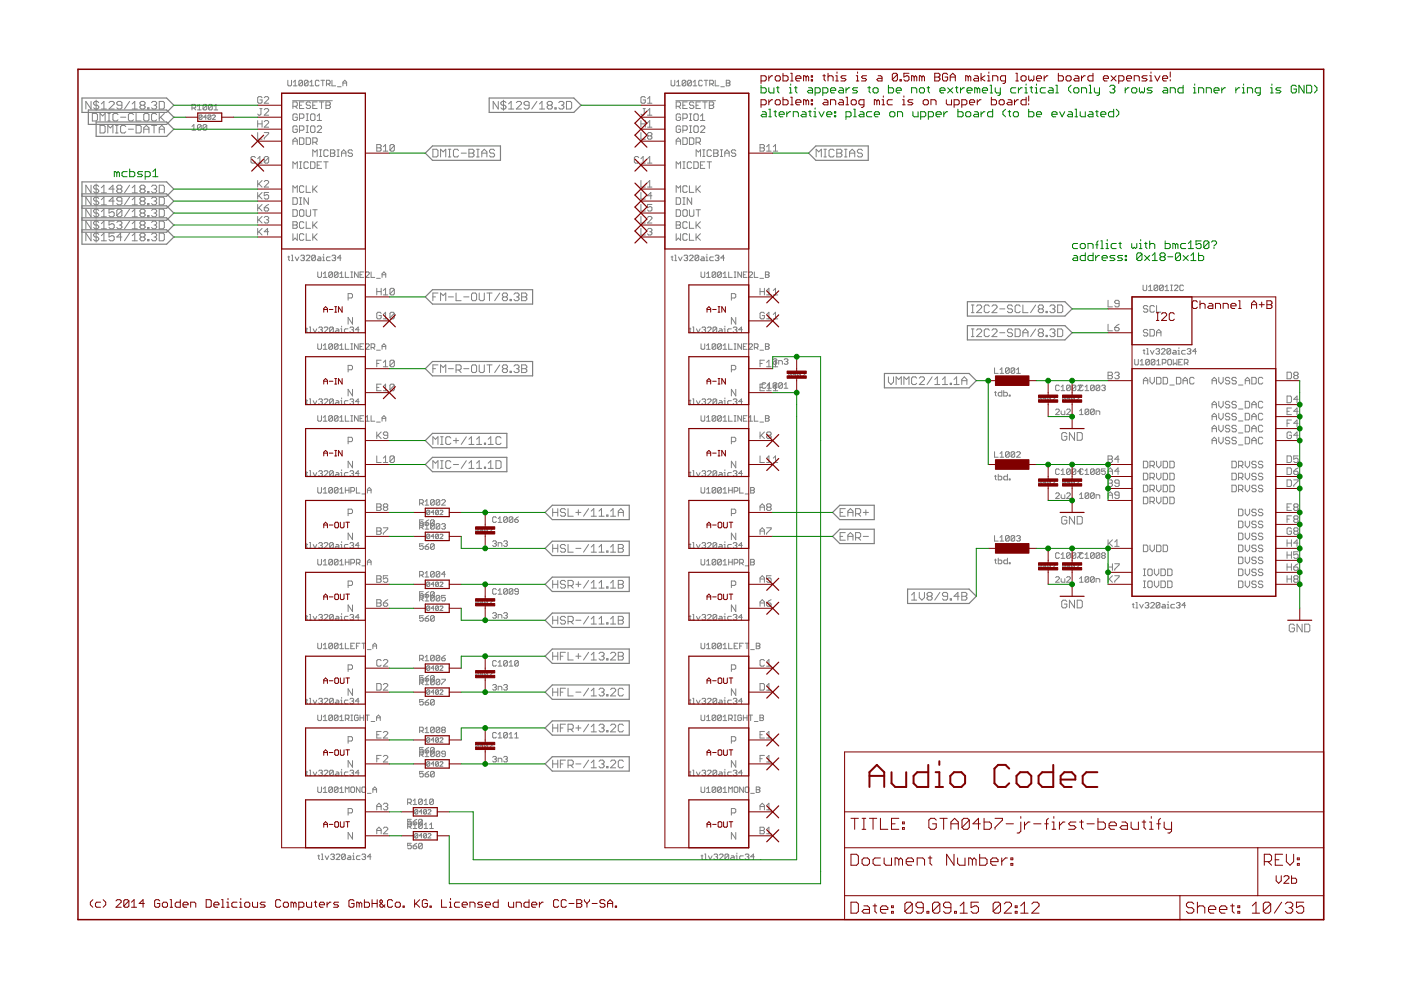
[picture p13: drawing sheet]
<svg xmlns="http://www.w3.org/2000/svg" width="297mm" height="210mm" viewBox="0 0 297 210" stroke-linecap="round" stroke-linejoin="round" font-family="sans-serif">
<g fill="none" stroke="#808080" stroke-width=".21">
<path d="M61 17v1l.2 .2h.4l.2-.2v-1M62.2 18.2h.8M62.2 17.4l.4-.4v1.2M64.1 17.2v.8l-.2 .2h-.3l-.2-.2M64.1 17.2l-.2-.2h-.3l-.2 .2v.8M64.1 17.2l-.7 .8M65.3 17.2l-.2-.2h-.4l-.2 .2v.8M65.3 17.2v.8l-.2 .2h-.4l-.2-.2M65.3 17.2l-.8 .8M65.7 17.4l.4-.4v1.2M65.7 18.2h.8M67.6 17.2l-.1-.2h-.4l-.2 .2v.8l.2 .2h.4l.1-.2"/>
<path d="M68 17h.8M68.4 17v1.2M69.2 17.8h.6l.2-.2v-.4l-.2-.2h-.6v1.2M69.6 17.8l.4 .4M70.4 17v1.2h.8M71.5 18.4h.8M72.7 18.2v-.8l.4-.4 .4 .4v.8M72.7 17.6h.8M142.3 17v1l.2 .2h.4l.2-.2v-1M143.5 18.2h.7M143.5 17.4l.3-.4v1.2M145.4 17.2v.8l-.2 .2h-.4l-.2-.2"/>
<path d="M145.4 17.2l-.2-.2h-.4l-.2 .2v.8M145.4 17.2l-.8 .8M146.6 17.2l-.2-.2h-.4l-.2 .2v.8M146.6 17.2v.8l-.2 .2h-.4l-.2-.2M146.6 17.2l-.8 .8M147 17.4l.4-.4v1.2M147 18.2h.7M148.9 17.2l-.2-.2h-.4l-.2 .2v.8l.2 .2h.4l.2-.2M149.3 17h.8M149.7 17v1.2M150.5 17.8h.6l.2-.2v-.4l-.2-.2h-.6v1.2M150.9 17.8l.4 .4"/>
<path d="M151.6 17v1.2h.8M152.8 18.4h.8M154 17h.6l.2 .2-.2 .4 .2 .4-.2 .2h-.6zM154 17.6h.6M19.3 21.5v1.6l-1.1-1.6v1.6M19.3 39.3v1.6l-1.1-1.6v1.6M19.6 24h.8l.3 .3v1.1l-.3 .3h-.8zM20.4 21.2v2.2M20.4 39v2.2M20.9 21.8l-.2-.3h-.6l-.2 .3v.2l.2 .3h.6l.2 .3v.3l-.2 .2h-.6l-.2-.2M20.9 39.5l-.2-.2h-.6l-.2 .2v.3l.2 .3h.6l.2 .3v.2l-.2 .3h-.6l-.2-.3M21.2 25.7v-1.7l.6 .6 .5-.6v1.7"/>
<path d="M21.2 26.6h.8l.3 .2v1.1l-.3 .3h-.8zM21.5 23.1h1.1M21.5 22l.5-.5v1.6M21.5 39.8l.5-.5v1.6M22.9 25.7h.5M22.9 24h.5M22.9 28.2v-1.6l.5 .5 .5-.5v1.6M23.1 21.8l.3-.3h.5l.3 .3v.2l-1.1 1.1h1.1M23.1 24v1.7M24.5 28.2h.5M24.5 26.6h.5M24.8 26.6v1.6"/>
<path d="M25 24.3l-.2-.3h-.6l-.3 .3v1.1l.3 .3h.6l.2-.3M25.6 24.8h1.1M25.8 22.3h-.8l-.2-.3v-.2l.2-.3h.6l.2 .3v1.1l-.2 .2h-.6l-.2-.2M26.7 26.8l-.3-.2h-.6l-.2 .2v1.1l.2 .3h.6l.3-.3M27.2 27.4h1.1M27.5 21.5l-1.1 1.6M27.5 39.3l-1.1 1.6M28 23.1h1.1M28 22l.6-.5v1.6M28 39.8l.6-.5v1.6M28.3 24.3l-.3-.3h-.5l-.3 .3v1.1l.3 .3h.5l.3-.3M28.9 26.6h.8l.2 .2v1.1l-.2 .3h-.8z"/>
<path d="M28.9 24v1.7h1M30 22.3l-.3-.3v-.2l.3-.3h.5l.3 .3v.2l-.3 .3M30 22.3h.5M30 22.3l-.3 .3v.3l.3 .2h.5l.3-.2v-.3l-.3-.3M30.5 27.4h1.1M30.5 24.3l.3-.3h.5l.3 .3v1.1l-.3 .3h-.5l-.3-.3zM30.5 28.2v-1.1l.5-.5 .6 .5v1.1M31.3 22.9h.3v.2h-.3zM32.1 21.8l.3-.3h.5l.3 .3v.2l-.3 .3M32.1 39.5l.3-.2h.5l.3 .2v.3l-.3 .3M32.1 26.6h1.1M32.7 22.3h.2"/>
<path d="M32.7 26.6v1.6M32.9 22.3l.3 .3v.3l-.3 .2h-.5l-.3-.2M33.2 24.3l-.3-.3h-.5l-.3 .3v1.1l.3 .3h.5l.3-.3M33.8 27.4h1M33.8 21.5h.8l.2 .3v1.1l-.2 .2h-.8zM33.8 24v1.7M33.8 28.2v-1.1l.5-.5 .5 .5v1.1M33.8 39.3h.8l.2 .2v1.1l-.2 .3h-.8zM34 24.8l.8 .9M34.8 24l-1 1.1M40.7 26.8l.4-.4v1.2M40.7 27.6h.8"/>
<path d="M40.7 22.9h.6l.2-.2v-.4l-.2-.2h-.6v1.2M41.1 22.9l.4 .4M41.9 22.5l.4-.4v1.2M41.9 23.3h.8M42.7 26.6l-.2-.2h-.4l-.2 .2v.8M42.7 26.6v.8l-.2 .2h-.4l-.2-.2M42.7 26.6l-.8 .8M42.8 24.5l-.1-.1-.5 .1v.7M42.8 24.5v.7l-.1 .1-.5-.1M42.8 24.5l-.6 .7M43.8 24.8h-.6l.4-.4v.9M43.8 26.6v.8l-.2 .2h-.4l-.1-.2"/>
<path d="M43.8 26.6l-.2-.2h-.4l-.1 .2v.8M43.8 22.3l-.2-.2h-.4l-.1 .2v.8M43.8 22.3v.8l-.2 .2h-.4l-.1-.2M43.8 26.6l-.7 .8M43.8 22.3l-.7 .8M44.7 24.5l-.5-.1-.1 .1v.7M44.7 24.5v.7l-.1 .1-.5-.1M44.7 24.5l-.6 .7M45 22.3l-.2-.2h-.4l-.2 .2v.8M45 22.3v.8l-.2 .2h-.4l-.2-.2M45 22.3l-.8 .8M45 24.5l.2-.1 .5 .1v.2l-.7 .6h.7"/>
<path d="M45.4 23.3h.8M45.4 22.5l.4-.4v1.2M54.1 33.4l-.2-.2h-.5l-.2 .2v1l.2 .2h.5l.2-.2M54.6 25.6v1.4M54.6 28.1v1.4h1M54.6 38.3v1.4M54.6 26.3h1M54.6 34.6h1M54.6 33.7l.5-.5v1.4M54.9 39l.7 .7M55.1 23h.5M55.3 23v1.2l-.2 .2-.5-.2"/>
<path d="M55.6 20.7l-.3-.2h-.4l-.3 .2v1l.3 .2h.4l.3-.2v-.5h-.5M55.6 25.6v1.4M55.6 38.3l-1 .9M56 23.3l.3-.3h.4l.3 .3v.2l-1 .9h1M56 20.7l.3-.2h.4l.3 .2v.3l-1 .9h1M56 25.8l.3-.2h.4l.3 .2v.2l-1 1h1M56 28.1h1v.2l-1 1v.2M56 38.5l.3-.2h.4l.3 .2v.2l-1 1h1M57 33.4v1l-.3 .2h-.4l-.3-.2M57 33.4l-.3-.2h-.4l-.3 .2v1M57 33.4l-1 1M62 21.4h8.5"/>
<path d="M62.1 22.5h.7l.2-.2v-.5l-.2-.2h-.7v1.4M62.1 30.6v-.9l.5-.5 .4 .5v.9M62.1 35.7v-1.4l.5 .5 .4-.5v1.4M62.1 29.9h.9M62.6 22.5l.4 .5M63 24.4l-.2-.2h-.5l-.2 .2v.9l.2 .2h.5l.2-.2v-.5h-.4M63 26.9l-.2-.2h-.5l-.2 .2v1l.2 .2h.5l.2-.2v-.5h-.4M63.5 27.6h.7l.2-.2v-.5l-.2-.2h-.7v1.4M63.5 25.1h.7l.2-.3v-.4l-.2-.2h-.7v1.3M63.5 29.2h.7l.2 .3v.9l-.2 .2h-.7zM63.5 22.3h.5M63.5 35.7h.5"/>
<path d="M63.5 34.3h.5M63.7 34.3v1.4M64.4 21.6h-.9v1.4h.9M64.4 39.6l-.2-.2h-.5l-.2 .2v1l.2 .2h.5l.2-.2M64.9 29.2h.7l.2 .3v.9l-.2 .2h-.7zM64.9 39.4v1.4h.9M64.9 24.2h.5M64.9 25.5h.5M64.9 26.7h.5M64.9 28.1h.5M65.2 24.2v1.3M65.2 26.7v1.4"/>
<path d="M65.4 34.5l-.2-.2h-.5l-.2 .2v1l.2 .2h.5l.2-.2M65.8 21.8l-.2-.2h-.4l-.3 .2 .3 .5h.4l.2 .2-.2 .5h-.4l-.3-.2M65.8 34.3h.7l.3 .2v1l-.3 .2h-.7zM66.1 24.2h.4l.3 .2v.9l-.3 .2h-.4l-.3-.2v-.9zM66.1 26.7h.4l.3 .2v1l-.3 .2h-.4l-.3-.2v-1zM66.3 22.3h.5M66.3 30.2h.7l.2-.3v-.4l-.2-.3h-.7v1.4M66.3 33.2v-1.4l.5 .4 .4-.4v1.4M66.3 39.4v1.4M66.8 30.2l.4 .4M67.2 26.9l.3-.2h.4l.3 .2v.3l-1 .9h1M67.2 21.6h-.9v1.4h.9"/>
<path d="M67.2 25.5h1M67.2 24.6l.5-.4v1.3M67.2 35h.5M67.2 39.4l-.9 .9M67.7 21.6h.9M67.7 33.2h.5M67.7 31.8h.5M68 31.8v1.4M68.2 21.6v1.4M68.2 34.3h-1v1.4h1M68.6 34.3h1M69.1 21.6h.7l.2 .2-.2 .5 .2 .5-.2 .2h-.7z"/>
<path d="M69.1 22.3h.7M69.1 34.3v1.4M69.6 32l-.2-.2h-.5l-.2 .2v.9l.2 .3h.5l.2-.3M70.1 31.8h.7l.2 .2-.2 .5 .2 .4-.2 .3h-.7zM70.1 32.5h.7M71.5 33.2h.4M71.5 31.8h.4M71.7 31.8v1.4M72.4 32.5h.9M72.4 33.2v-1l.5-.4 .4 .4v1M74.7 32l-.2-.2h-.5l-.2 .2 .2 .5h.5l.2 .2-.2 .5h-.5l-.2-.3M79.9 30.6h.7l.2 .3-.2 .4 .2 .5-.2 .2h-.7z"/>
<path d="M79.9 31.3h.7M81.3 31.1l.4-.5v1.4M81.3 32h.9M83.6 30.9l-.2-.3h-.5l-.2 .3v.9M83.6 30.9v.9l-.2 .2h-.5l-.2-.2M83.6 30.9l-.9 .9M91.8 31.6h.8l.3 .3v1.1l-.3 .3h-.8zM93.4 33.3v-1.7l.6 .6 .5-.6v1.7M95.1 33.3h.5M95.1 31.6h.5M95.3 31.6v1.7M97.2 31.9l-.2-.3h-.6l-.3 .3v1.1l.3 .3h.6l.2-.3"/>
<path d="M97.8 32.5h1.1M99.4 31.6h.8l.3 .3v.3l-.3 .3 .3 .2v.3l-.3 .3h-.8zM99.4 32.5h.8M101 33.3h.6M101 31.6h.6M101.3 31.6v1.7M102.2 32.5h1M102.2 33.3v-1.1l.5-.6 .5 .6v1.1M104.9 31.9l-.3-.3h-.5l-.3 .3v.3l.3 .3h.5l.3 .2v.3l-.3 .3h-.5l-.3-.3M105.6 21.5v1.6l-1-1.6v1.6M106.7 21.2v2.2M107.3 21.8l-.3-.3h-.5l-.3 .3v.2l.3 .3h.5l.3 .3v.3l-.3 .2h-.5l-.3-.2"/>
<path d="M107.8 23.1h1.1M107.8 22l.6-.5v1.6M109.5 21.8l.2-.3h.6l.3 .3v.2l-1.1 1.1h1.1M112.2 22.3h-.8l-.3-.3v-.2l.3-.3h.5l.3 .3v1.1l-.3 .2h-.5l-.3-.2M113.8 21.5l-1.1 1.6M114.4 23.1h1.1M114.4 22l.5-.5v1.6M116.3 22.3h.5M116.3 22.3l-.3-.3v-.2l.3-.3h.5l.3 .3v.2l-.3 .3M116.3 22.3l-.3 .3v.3l.3 .2h.5l.3-.2v-.3l-.3-.3M117.6 22.9h.3v.2h-.3zM118.5 21.8l.2-.3h.6l.2 .3v.2l-.2 .3"/>
<path d="M119 22.3h.3M119.3 22.3l.2 .3v.3l-.2 .2h-.6l-.2-.2M120.1 21.5h.8l.3 .3v1.1l-.3 .2h-.8zM135.4 33.4l-.2-.2h-.5l-.2 .2v1l.2 .2h.5l.2-.2M135.9 26.3h.9M135.9 28.1v1.4h.9M135.9 34.6h.9M135.9 38.3v1.4h.9M135.9 25.6v1.4M135.9 33.7l.5-.5v1.4M136.4 23h.4M136.6 23v1.2l-.2 .2-.5-.2"/>
<path d="M136.8 20.7l-.2-.2h-.5l-.2 .2v1l.2 .2h.5l.2-.2v-.5h-.4M136.8 25.6v1.4M137.3 38.7l.5-.4v1.4M137.3 21.9h.9M137.3 24.4h.9M137.3 27h.9M137.3 34.6h.9M137.3 39.7h.9M137.3 21l.5-.5v1.4M137.3 23.5l.5-.5v1.4M137.3 26l.5-.4v1.4M137.3 33.7l.5-.5v1.4"/>
<path d="M137.5 28.8l-.2-.2 .2-.5h.5l.2 .2-.2 .5M137.5 28.8l-.2 .2 .2 .5h.5l.2-.2-.2-.5M137.5 28.8h.5M143.3 21.4h8.4M143.4 30.6v-.9l.4-.5 .5 .5v.9M143.4 22.5h.7l.2-.2v-.5l-.2-.2h-.7v1.4M143.4 29.9h.9M143.4 35.7v-1.4l.4 .5 .5-.5v1.4M143.8 22.5l.5 .5M144.3 24.4l-.2-.2h-.5l-.2 .2v.9l.2 .2h.5l.2-.2v-.5h-.5M144.3 26.9l-.2-.2h-.5l-.2 .2v1l.2 .2h.5l.2-.2v-.5h-.5M144.8 27.6h.7l.2-.2v-.5l-.2-.2h-.7v1.4"/>
<path d="M144.8 22.3h.4M144.8 25.1h.7l.2-.3v-.4l-.2-.2h-.7v1.3M144.8 29.2h.7l.2 .3v.9l-.2 .2h-.7zM144.8 35.7h.4M144.8 34.3h.4M145 34.3v1.4M145.7 39.6l-.2-.2h-.5l-.2 .2v1l.2 .2h.5l.2-.2M145.7 21.6h-.9v1.4h.9M146.2 29.2h.7l.2 .3v.9l-.2 .2h-.7zM146.2 24.2h.4M146.2 25.5h.4M146.2 26.7h.4"/>
<path d="M146.2 28.1h.4M146.2 39.4v1.4h.9M146.4 24.2v1.3M146.4 26.7v1.4M146.6 34.5l-.2-.2h-.5l-.2 .2v1l.2 .2h.5l.2-.2M147.1 26.9l.2-.2h.5l.2 .2v1l-.2 .2h-.5l-.2-.2zM147.1 21.8l-.2-.2h-.5l-.2 .5 .2 .2h.5l.2 .5-.2 .2h-.5l-.2-.2M147.1 24.4l.2-.2h.5l.2 .2v.9l-.2 .2h-.5l-.2-.2zM147.1 34.3h.7l.2 .2v1l-.2 .2h-.7zM147.6 22.3h.4M147.6 30.2h.7l.2-.3v-.4l-.2-.3h-.7v1.4M147.6 39.4v1.4"/>
<path d="M147.6 33.2v-1.4l.5 .4 .4-.4v1.4M148 30.2l.5 .4M148.5 26.9l.2-.2h.5l.2 .2v.3l-.9 .9h.9M148.5 21.6h-.9v1.4h.9M148.5 25.5h.9M148.5 35h.5M148.5 24.6l.5-.4v1.3M148.5 39.4l-.9 .9M149 21.6h.9M149 33.2h.5M149 31.8h.5M149.2 31.8v1.4"/>
<path d="M149.4 34.3h-.9v1.4h.9M149.5 21.6v1.4M149.9 34.3h1M150.4 21.6h.7l.2 .2-.2 .5 .2 .5-.2 .2h-.7zM150.4 22.3h.7M150.4 34.3v1.4M150.9 32l-.3-.2h-.4l-.3 .2v.9l.3 .3h.4l.3-.3M151.3 31.8h.7l.3 .2-.3 .5 .3 .4-.3 .3h-.7zM151.3 32.5h.7M152.7 33.2h.5M152.7 31.8h.5M153 31.8v1.4"/>
<path d="M153.7 32.5h.9M153.7 33.2v-1l.4-.4 .5 .4v1M156 32l-.2-.2h-.5l-.2 .2 .2 .5h.5l.2 .2-.2 .5h-.5l-.2-.3M161.1 30.6h.7l.3 .3-.3 .4 .3 .5-.3 .2h-.7zM161.1 31.3h.7M162.5 31.1l.5-.5v1.4M162.5 32h1M164 31.1l.4-.5v1.4M164 32h.9M173 33.3v-1.7l.6 .6 .5-.6v1.7M174.7 33.3h.5M174.7 31.6h.5"/>
<path d="M174.9 31.6v1.7M176.8 31.9l-.2-.3h-.6l-.2 .3v1.1l.2 .3h.6l.2-.3M177.4 31.6h.8l.3 .3v.3l-.3 .3 .3 .2v.3l-.3 .3h-.8zM177.4 32.5h.8M179 33.3h.6M179 31.6h.6M179.3 31.6v1.7M180.1 32.5h1.1M180.1 33.3v-1.1l.6-.6 .5 .6v1.1M182.9 31.9l-.3-.3h-.5l-.3 .3v.3l.3 .3h.5l.3 .2v.3l-.3 .3h-.5l-.3-.3M19.3 41.8v1.6l-1.1-1.6v1.6M19.3 44.3v1.7l-1.1-1.7v1.7"/>
<path d="M19.3 46.9v1.6l-1.1-1.6v1.6M19.3 49.4v1.7l-1.1-1.7v1.7M20.4 41.6v2.1M20.4 44.1v2.1M20.4 46.6v2.2M20.4 49.1v2.2M20.9 42.1l-.2-.3h-.6l-.2 .3v.3l.2 .2h.6l.2 .3v.3l-.2 .2h-.6l-.2-.2M20.9 47.2l-.2-.3h-.6l-.2 .3v.2l.2 .3h.6l.2 .3v.2l-.2 .3h-.6l-.2-.3M20.9 44.6l-.2-.3h-.6l-.2 .3v.3l.2 .3h.6l.2 .2v.3l-.2 .3h-.6l-.2-.3M20.9 49.7l-.2-.3h-.6l-.2 .3v.3l.2 .2h.6l.2 .3v.3l-.2 .3h-.6l-.2-.3M21.5 42.4l.5-.6v1.6M21.5 44.9l.5-.6v1.7"/>
<path d="M21.5 47.4l.5-.5v1.6M21.5 50l.5-.6v1.7M21.5 40.9h1.1M21.5 43.4h1.1M21.5 46h1.1M21.5 48.5h1.1M21.5 51.1h1.1M24.2 44.3h-1.1v.9l.6-.3h.2l.3 .3v.5l-.3 .3h-.5l-.3-.3M24.2 46.9h-1.1v.8l.6-.3h.2l.3 .3v.5l-.3 .3h-.5l-.3-.3M24.2 49.4h-1.1v.8l.6-.2h.2l.3 .2v.6l-.3 .3h-.5l-.3-.3M24.2 40.1h-1.1l.8-.8v1.6M24.2 42.6h-1.1l.8-.8v1.6"/>
<path d="M24.8 47.2l.2-.3h.6l.2 .3v.2l-.2 .3M25 40.1l-.2-.3v-.3l.2-.2h.6l.2 .2v.3l-.2 .3M25 40.1l-.2 .3v.2l.2 .3h.6l.2-.3v-.2l-.2-.3M25 40.1h.6M25.3 47.7h.3M25.6 47.7l.2 .3v.2l-.2 .3h-.6l-.2-.3M25.8 42.6h-.8l-.2-.2v-.3l.2-.3h.6l.2 .3v1.1l-.2 .2h-.6l-.2-.2M25.8 44.6v1.1l-.2 .3h-.6l-.2-.3M25.8 44.6l-.2-.3h-.6l-.2 .3v1.1M25.8 50.2h-1l.8-.8v1.7M25.8 44.6l-1 1.1M27.5 41.8l-1.1 1.6"/>
<path d="M27.5 44.3l-1.1 1.7M27.5 46.9l-1.1 1.6M27.5 49.4l-1.1 1.7M28 50l.6-.6v1.7M28 42.4l.6-.6v1.6M28 44.9l.6-.6v1.7M28 47.4l.6-.5v1.6M28 40.9h1.1M28 43.4h1.1M28 46h1.1M28 48.5h1.1M28 51.1h1.1"/>
<path d="M30 42.6l-.3 .3v.3l.3 .2h.5l.3-.2v-.3l-.3-.3M30 42.6l-.3-.2v-.3l.3-.3h.5l.3 .3v.3l-.3 .2M30 50.2l-.3-.2v-.3l.3-.3h.5l.3 .3v.3l-.3 .2M30 40.1l-.3 .3v.2l.3 .3h.5l.3-.3v-.2l-.3-.3M30 45.2l-.3 .2v.3l.3 .3h.5l.3-.3v-.3l-.3-.2M30 47.7l-.3 .3v.2l.3 .3h.5l.3-.3v-.2l-.3-.3M30 40.1l-.3-.3v-.3l.3-.2h.5l.3 .2v.3l-.3 .3M30 47.7h.5M30 45.2l-.3-.3v-.3l.3-.3h.5l.3 .3v.3l-.3 .3M30 47.7l-.3-.3v-.2l.3-.3h.5l.3 .3v.2l-.3 .3M30 50.2l-.3 .3v.3l.3 .3h.5l.3-.3v-.3l-.3-.3M30 40.1h.5"/>
<path d="M30 42.6h.5M30 45.2h.5M30 50.2h.5M31.3 40.6h.3v.3h-.3zM31.3 43.2h.3v.2h-.3zM31.3 45.7h.3v.3h-.3zM31.3 48.2h.3v.3h-.3zM31.3 50.8h.3v.3h-.3zM32.1 49.7l.3-.3h.5l.3 .3v.3l-.3 .2M32.1 44.6l.3-.3h.5l.3 .3v.3l-.3 .3M32.1 47.2l.3-.3h.5l.3 .3v.2l-.3 .3M32.1 42.1l.3-.3h.5l.3 .3v.3l-.3 .2"/>
<path d="M32.7 47.7h.2M32.7 40.1h.2M32.7 42.6h.2M32.7 45.2h.2M32.7 50.2h.2M32.9 42.6l.3 .3v.3l-.3 .2h-.5l-.3-.2M32.9 45.2l.3 .2v.3l-.3 .3h-.5l-.3-.3M32.9 40.1l.3 .3v.2l-.3 .3h-.5l-.3-.3M32.9 47.7l.3 .3v.2l-.3 .3h-.5l-.3-.3M32.9 50.2l.3 .3v.3l-.3 .3h-.5l-.3-.3M33.8 41.8h.8l.2 .3v1.1l-.2 .2h-.8zM33.8 44.3h.8l.2 .3v1.1l-.2 .3h-.8z"/>
<path d="M33.8 46.9h.8l.2 .3v1l-.2 .3h-.8zM33.8 49.4h.8l.2 .3v1.1l-.2 .3h-.8zM54.6 40.8v1.4M54.6 43.3v1.4M54.6 45.9v1.4M54.6 48.4v1.4M54.9 41.5l.7 .7M54.9 44l.7 .7M54.9 46.6l.7 .7M54.9 49.1l.7 .7M55.6 48.4l-1 1M55.6 40.8l-1 .9"/>
<path d="M55.6 43.3l-1 1M55.6 45.9l-1 .9M56 44h.7l.3 .5-.3 .2h-.4l-.3-.2zM56 46.1l.3-.2h.4l.3 .2-.3 .5M56.5 46.6h.2M56.7 46.6l.3 .2-.3 .5h-.4l-.3-.2M57 40.8h-1v.7l.7-.2 .3 .2v.5l-.3 .2h-.4l-.3-.2M57 43.3l-1 .7M57 49.1h-1l.7-.7v1.4M61 54.5h.4M61.2 54.3v.8l.2 .2M61.8 54.1h.2v1.2"/>
<path d="M61.8 55.3h.4M62.1 44.5h.7l.2 .2v.9l-.2 .3h-.7zM62.1 41.9h.7l.2 .3v.9l-.2 .2h-.7zM62.1 40.8v-1.4l.5 .5 .4-.5v1.4M62.1 47h.7l.2 .2-.2 .5 .2 .5-.2 .2h-.7zM62.1 49.6v1.3l.5-.4 .4 .4v-1.3M62.1 47.7h.7M62.6 54.5l.4 .8 .4-.8M63.5 43.3h.5M63.5 41.9h.5M63.7 44.5h.5l.2 .2v.9l-.2 .3h-.5l-.2-.3v-.9zM63.7 41.9v1.4"/>
<path d="M63.8 54.3l.1-.2h.4l.2 .2-.2 .4M64.1 54.7h.2M64.3 54.7l.2 .2-.2 .4h-.4l-.1-.2M64.4 47.2l-.2-.2h-.5l-.2 .2v1l.2 .2h.5l.2-.2M64.4 49.8l-.2-.2h-.5l-.2 .2v.9l.2 .2h.5l.2-.2M64.9 44.5v1.1l.3 .3h.4l.2-.3v-1.1M64.9 54.3l.2-.2h.4l.2 .2v.2l-.8 .8h.8M64.9 47v1.4h.9M64.9 49.6v1.3h.9M65.4 41.9v1.4l-.9-1.4v1.4M66.3 47v1.4M66.3 49.6v1.3"/>
<path d="M66.3 44.5h.9M66.5 50.2l.7 .7M66.5 40.1l.7 .7M66.5 47.7l.7 .7M66.8 44.5v1.4M66.9 54.3l-.2-.2h-.4l-.2 .2v.8M66.9 54.3v.8l-.2 .2h-.4l-.2-.2M66.9 54.3l-.8 .8M67.2 47l-.9 .9M67.2 49.6l-.9 .9M67.4 57.7v.9l.2 .2h.4l.2-.2v-.9M67.5 54.5h.3l.2 .2v.6h-.5l-.2-.2 .2-.2h.5"/>
<path d="M68.4 54.5h.2v.8M68.4 55.3h.4M68.5 58l.4-.3v1.1M68.5 58.8h.8M68.6 53.9v.2M70 54.5h-.6l-.2 .2v.4l.2 .2h.6M70.4 54.3l.2-.2h.4l.2 .2-.2 .4M70.5 57.8l-.2-.1h-.4l-.2 .1v.8M70.5 57.8v.8l-.2 .2h-.4l-.2-.2M70.5 57.8l-.8 .8M70.8 54.7h.2M71 54.7l.2 .2-.2 .4h-.4l-.2-.2"/>
<path d="M71.7 57.8l-.2-.1h-.4l-.2 .1v.8M71.7 57.8v.8l-.2 .2h-.4l-.2-.2M71.7 57.8l-.8 .8M72.1 58l.3-.3v1.1M72.1 58.8h.7M72.3 54.7h-.8l.6-.6v1.2M73.2 57.7v1.1h.8M74.4 58.8h.4M74.4 57.7h.4M74.6 57.7v1.1M75.9 57.7v1.1l-.7-1.1v1.1M76.3 58.3h.4"/>
<path d="M77.1 57.7h-.8v1.1h.8M77.5 57.8l.2-.1h.4l.2 .1v.2l-.8 .8h.8M78.7 57.7v1.1h.8M79.8 59h.8M81 58.8v-.8l.4-.3 .4 .3v.8M81 58.3h.8M135.9 40.8v1.4h.9M135.9 43.3v1.4h.9M135.9 45.9v1.4h.9M135.9 48.4v1.4h.9M137.3 48.7l.2-.3h.5l.2 .3-.2 .4M137.3 46.1l.2-.2h.5l.2 .2v.3l-.9 .9h.9"/>
<path d="M137.8 49.1h.2M138 49.1l.2 .3-.2 .4h-.5l-.2-.2M138.2 43.3h-.9v.7l.5-.2 .4 .2v.5l-.2 .2h-.5l-.2-.2M138.2 41.5h-.9l.7-.7v1.4M142.3 54.5h.4M142.5 54.3v.8l.2 .2M143.1 54.1h.2v1.2M143.1 55.3h.4M143.4 41.9h.7l.2 .3v.9l-.2 .2h-.7zM143.4 44.5h.7l.2 .2v.9l-.2 .3h-.7zM143.4 47h.7l.2 .2-.2 .5 .2 .5-.2 .2h-.7zM143.4 47.7h.7"/>
<path d="M143.4 40.8v-1.4l.4 .5 .5-.5v1.4M143.4 49.6v1.3l.4-.4 .5 .4v-1.3M143.8 54.5l.4 .8 .4-.8M144.8 43.3h.4M144.8 41.9h.4M145 54.3l.2-.2h.4l.2 .2-.2 .4M145 44.5h.5l.2 .2v.9l-.2 .3h-.5l-.2-.3v-.9zM145 41.9v1.4M145.4 54.7h.2M145.6 54.7l.2 .2-.2 .4h-.4l-.2-.2M145.7 47.2l-.2-.2h-.5l-.2 .2v1l.2 .2h.5l.2-.2M145.7 49.8l-.2-.2h-.5l-.2 .2v.9l.2 .2h.5l.2-.2"/>
<path d="M146.2 44.5v1.1l.2 .3h.5l.2-.3v-1.1M146.2 54.3l.2-.2h.4l.2 .2v.2l-.8 .8h.8M146.2 47v1.4h.9M146.2 49.6v1.3h.9M146.6 41.9v1.4l-.9-1.4v1.4M147.6 44.5h.9M147.6 47v1.4M147.6 49.6v1.3M147.8 40.1l.7 .7M147.8 47.7l.7 .7M147.8 50.2l.7 .7M148 44.5v1.4"/>
<path d="M148.1 54.3l-.2-.2h-.3l-.2 .2v.8M148.1 54.3v.8l-.2 .2h-.3l-.2-.2M148.1 54.3l-.7 .8M148.5 49.6l-.9 .9M148.5 47l-.9 .9M148.6 57.7v.9l.2 .2h.4l.2-.2v-.9M148.7 54.5h.4l.2 .2v.6h-.6l-.2-.2 .2-.2h.6M149.7 54.5h.2v.8M149.7 55.3h.4M149.8 58.8h.8M149.8 58l.4-.3v1.1M149.9 53.9v.2"/>
<path d="M151.3 54.5h-.6l-.2 .2v.4l.2 .2h.6M151.6 54.3l.2-.2h.4l.2 .2-.2 .4M151.8 57.8v.8l-.2 .2h-.4l-.2-.2M151.8 57.8l-.2-.1h-.4l-.2 .1v.8M151.8 57.8l-.8 .8M152 54.7h.2M152.2 54.7l.2 .2-.2 .4h-.4l-.2-.2M152.9 57.8l-.2-.1h-.4l-.2 .1v.8M152.9 57.8v.8l-.2 .2h-.4l-.2-.2M152.9 57.8l-.8 .8M153.3 58l.4-.3v1.1M153.3 58.8h.8"/>
<path d="M153.6 54.7h-.8l.6-.6v1.2M154.5 57.7v1.1h.8M155.7 58.8h.3M155.7 57.7h.3M155.9 57.7v1.1M157.2 57.7v1.1l-.8-1.1v1.1M157.6 58.3h.4M158.4 57.7h-.8v1.1h.8M158.8 57.8l.2-.1h.4l.2 .1v.2l-.8 .8h.8M159.9 57.7v1.1h.8M161.1 59h.8M162.3 57.7h.6l.2 .1-.2 .5 .2 .3-.2 .2h-.6z"/>
<path d="M162.3 58.3h.6M64.8 69.7h.4M65 69.5v.8l.2 .2M65.6 69.3h.2v1.2M65.6 70.5h.4M66.4 69.7l.4 .8 .4-.8M67.4 72.9v1l.2 .2h.4l.2-.2v-1M67.6 69.5l.2-.2h.4l.1 .2-.1 .4M67.9 69.9h.3M68.2 69.9l.1 .2-.1 .4h-.4l-.2-.2M68.5 73.3l.4-.4v1.2M68.5 74.1h.8"/>
<path d="M68.7 69.5l.2-.2h.4l.2 .2v.2l-.8 .8h.8M70.5 73.1l-.2-.2h-.4l-.2 .2v.8M70.5 73.1v.8l-.2 .2h-.4l-.2-.2M70.5 73.1l-.8 .8M70.7 69.5l-.2-.2h-.4l-.2 .2v.8M70.7 69.5v.8l-.2 .2h-.4l-.2-.2M70.7 69.5l-.8 .8M71.3 69.7h.3l.2 .2v.6h-.5l-.2-.2 .2-.2h.5M71.7 73.1l-.2-.2h-.4l-.2 .2v.8M71.7 73.1v.8l-.2 .2h-.4l-.2-.2M71.7 73.1l-.8 .8M72.1 73.3l.3-.4v1.2"/>
<path d="M72.1 74.1h.7M72.2 69.7h.2v.8M72.2 70.5h.4M72.4 69.2v.1M73.2 72.9v1.2h.8M73.8 69.7h-.6l-.2 .2v.4l.2 .2h.6M73.8 78.4h.7l.2-.2v-.5l-.2-.2h-.7v1.4M73.8 63.2h.7l.2-.3v-.4l-.2-.2h-.7v1.3M74.2 69.5l.2-.2h.4l.2 .2-.2 .4M74.4 74.1h.4M74.4 72.9h.4M74.6 69.9h.2"/>
<path d="M74.6 72.9v1.2M74.7 67.3v1.4l-.9-1.4v1.4M74.8 69.9l.2 .2-.2 .4h-.4l-.2-.2M75.9 72.9v1.2l-.7-1.2v1.2M76.1 69.9h-.7l.5-.6v1.2M76.3 73.5h.4M77.1 72.9h-.8v1.2h.8M77.5 73.1l.2-.2h.4l.2 .2v.2l-.8 .8h.8M78.7 73.7h.6l.2-.2v-.4l-.2-.2h-.6v1.2M79.1 73.7l.4 .4M79.8 74.3h.8M79.9 61.1v1.4"/>
<path d="M79.9 77.1h.4M79.9 61.8h.9M80.8 66.4l-.2-.2h-.5l-.2 .2v1l.2 .2h.5l.2-.2v-.5h-.5M80.8 76.4h-.9v1.4M80.8 61.1v1.4M81 74.1v-.8l.4-.4 .4 .4v.8M81 73.5h.8M81.3 61.6l.4-.5v1.4M81.3 66.7l.4-.5v1.4M81.3 76.8l.4-.4v1.4M81.3 77.8h.9M81.3 67.6h.9"/>
<path d="M81.3 62.5h.9M83.6 66.4l-.2-.2h-.5l-.2 .2v1M83.6 61.4l-.2-.3h-.5l-.2 .3v.9M83.6 76.6l-.2-.2h-.5l-.2 .2v.9M83.6 61.4v.9l-.2 .2h-.5l-.2-.2M83.6 66.4v1l-.2 .2h-.5l-.2-.2M83.6 76.6v.9l-.2 .3h-.5l-.2-.3M83.6 76.6l-.9 .9M83.6 66.4l-.9 1M83.6 61.4l-.9 .9M91.8 62.9h.5M91.8 78.2h.5"/>
<path d="M92.9 77.4h-1.1v1.6M92.9 62.1h-1.1v1.7M93.4 63.8v-1.7l.6 .6 .5-.6v1.7M93.4 79v-1.6l.6 .5 .5-.5v1.6M95.1 62.9h1M95.1 78.2h1M96.7 78.4h.8l.3-.2v-.6l-.3-.2h-.8v1.6M96.7 62.1v1.7h1.1M97.2 78.4l.6 .6M98.3 62.9h1.1M98.3 78.2h1.1M100.2 77.4h.6l.2 .2v1.1l-.2 .3h-.6l-.2-.3v-1.1z"/>
<path d="M100.2 62.1h.6l.2 .3v1.1l-.2 .3h-.6l-.2-.3v-1.1zM101.6 77.4v1.3l.3 .3h.5l.3-.3v-1.3M101.6 62.1v1.4l.3 .3h.5l.3-.3v-1.4M103.2 77.4h1.1M103.2 62.1h1.1M103.8 62.1v1.7M103.8 77.4v1.6M106 62.1l-1.1 1.7M106 77.4l-1.1 1.6M106.8 78.2l-.3 .2v.3l.3 .3h.5l.3-.3v-.3l-.3-.2M106.8 62.9l-.3-.2v-.3l.3-.3h.5l.3 .3v.3l-.3 .2M106.8 78.2l-.3-.3v-.3l.3-.2h.5l.3 .2v.3l-.3 .3"/>
<path d="M106.8 62.9h.5M106.8 62.9l-.3 .3v.3l.3 .3h.5l.3-.3v-.3l-.3-.3M106.8 78.2h.5M108.1 78.7h.3v.3h-.3zM108.1 63.5h.3v.3h-.3zM109 77.6l.2-.2h.6l.2 .2v.3l-.2 .3M109 62.4l.2-.3h.6l.2 .3v.3l-.2 .2M109.5 62.9h.3M109.5 78.2h.3M109.8 78.2l.2 .2v.3l-.2 .3h-.6l-.2-.3M109.8 62.9l.2 .3v.3l-.2 .3h-.6l-.2-.3M110.6 77.4h.8l.3 .2v.3l-.3 .3 .3 .2v.3l-.3 .3h-.8z"/>
<path d="M110.6 62.1h.8l.3 .3v.3l-.3 .2 .3 .3v.3l-.3 .3h-.8zM110.6 62.9h.8M110.6 78.2h.8M146.1 69.7h.4M146.3 69.5v.8l.2 .2M146.9 69.3h.2v1.2M146.9 70.5h.4M147.7 69.7l.3 .8 .4-.8M148.6 72.9v1l.2 .2h.4l.2-.2v-1M148.8 69.5l.2-.2h.4l.2 .2-.2 .4M149.2 69.9h.2M149.4 69.9l.2 .2-.2 .4h-.4l-.2-.2"/>
<path d="M149.8 74.1h.8M149.8 73.3l.4-.4v1.2M150 69.5l.2-.2h.4l.2 .2v.2l-.8 .8h.8M151.8 73.1v.8l-.2 .2h-.4l-.2-.2M151.8 73.1l-.2-.2h-.4l-.2 .2v.8M151.8 73.1l-.8 .8M152 69.5l-.3-.2h-.3l-.2 .2v.8M152 69.5v.8l-.3 .2h-.3l-.2-.2M152 69.5l-.8 .8M152.5 69.7h.4l.2 .2v.6h-.6l-.2-.2 .2-.2h.6M152.9 73.1l-.8 .8M152.9 73.1l-.2-.2h-.4l-.2 .2v.8"/>
<path d="M152.9 73.1v.8l-.2 .2h-.4l-.2-.2M153.3 73.3l.4-.4v1.2M153.3 74.1h.8M153.5 69.7h.2v.8M153.5 70.5h.4M153.7 69.2v.1M154.5 72.9v1.2h.8M155.1 69.7h-.6l-.2 .2v.4l.2 .2h.6M155.1 78.4h.7l.2-.2v-.5l-.2-.2h-.7v1.4M155.1 63.2h.7l.2-.3v-.4l-.2-.2h-.7v1.3M155.4 69.5l.2-.2h.4l.2 .2-.2 .4M155.7 74.1h.3"/>
<path d="M155.7 72.9h.3M155.9 69.9h.1M155.9 72.9v1.2M156 67.3v1.4l-.9-1.4v1.4M156 69.9l.2 .2-.2 .4h-.4l-.2-.2M157.2 72.9v1.2l-.8-1.2v1.2M157.4 69.9h-.8l.6-.6v1.2M157.6 73.5h.4M158.4 72.9h-.8v1.2h.8M158.8 73.1l.2-.2h.4l.2 .2v.2l-.8 .8h.8M159.9 73.7h.6l.2-.2v-.4l-.2-.2h-.6v1.2M160.3 73.7l.4 .4"/>
<path d="M161.1 74.3h.8M161.1 77.1h.5M161.1 61.8h1M161.1 61.1v1.4M162.1 66.4l-.3-.2h-.4l-.3 .2v1l.3 .2h.4l.3-.2v-.5h-.5M162.1 76.4h-1v1.4M162.1 61.1v1.4M162.3 72.9h.6l.2 .2-.2 .4 .2 .4-.2 .2h-.6zM162.3 73.5h.6M162.5 77.8h1M162.5 67.6h1M162.5 62.5h1"/>
<path d="M162.5 61.6l.5-.5v1.4M162.5 66.7l.5-.5v1.4M162.5 76.8l.5-.4v1.4M163.9 76.3l.2-.2h.4l.2 .2-.2 .3M164 77.8h.9M164 67.6h.9M164 62.5h.9M164 61.6l.4-.5v1.4M164 66.7l.4-.5v1.4M164 76.8l.4-.4v1.4M164.3 76.6h.2M164.5 76.6l.2 .3-.2 .3h-.4l-.2-.2"/>
<path d="M165.1 77.2v-.7h.6l.2 .1v.6M166.3 76.3l.2-.2h.4l.1 .2-.1 .3M166.6 76.6h.3M166.9 76.6l.1 .3-.1 .3h-.4l-.2-.2M167.9 79.1l-.2-.1h-.3l-.2 .1v.7M167.9 79.1v.7l-.2 .1h-.3l-.2-.1M167.9 79.1l-.7 .7M168.8 79.4h-.6l.4-.4v.9M169.7 79.1l-.4-.1-.2 .1v.7M169.7 79.1v.7l-.1 .1-.5-.1M169.7 79.1l-.6 .7M170 79.1l.2-.1h.3l.2 .1-.7 .8h.7"/>
<path d="M188.4 79.9v1.1l.5 .5 .5-.5v-1.1M197.6 79.9l-1 1.6M206 66.3h.5M206 64.7h.5M206 71.4h.5M206 69.7h.5M206.2 64.7v1.6M206.2 69.7v1.7M207.1 64.9l.2-.2h.6l.2 .2v.3l-1 1.1h1M207.1 70l.2-.3h.6l.2 .3v.3l-1 1.1h1M209.8 70l-.3-.3h-.5l-.3 .3v1.1l.3 .3h.5l.3-.3M209.8 64.9l-.3-.2h-.5l-.3 .2v1.1l.3 .3h.5l.3-.3"/>
<path d="M210.3 64.9l.3-.2h.5l.3 .2v.3l-1.1 1.1h1.1M210.3 70l.3-.3h.5l.3 .3v.3l-1.1 1.1h1.1M210.9 78v1.2h.7M212 65.5h1M212 70.5h1M212 78.4l.4-.4v1.2M212 79.2h.8M214 78.2v.8l-.2 .2h-.4l-.2-.2M214 78.2l-.2-.2h-.4l-.2 .2v.8M214 78.2l-.8 .8M214.7 70l-.3-.3h-.5l-.3 .3v.3l.3 .2h.5l.3 .3v.3l-.3 .3h-.5l-.3-.3M214.7 64.9l-.3-.2h-.5l-.3 .2v.3l.3 .3h.5l.3 .2v.3l-.3 .3h-.5l-.3-.3"/>
<path d="M215.1 78.2v.8l-.2 .2h-.3l-.2-.2M215.1 78.2l-.2-.2h-.3l-.2 .2v.8M215.1 78.2l-.7 .8M215.2 69.7h.8l.3 .3v1.1l-.3 .3h-.8zM215.5 79.2h.8M215.5 78.4l.4-.4v1.2M216.3 64.9l-.3-.2h-.5l-.3 .2v1.1l.3 .3h.5l.3-.3M216.9 70.5h1.1M216.9 71.4v-1.1l.5-.6 .6 .6v1.1M216.9 64.7v1.6h1.1M219.6 64.7l-1.1 1.6M219.6 69.7l-1.1 1.7"/>
<path d="M220.4 65.5h.6M220.4 70.5h.6M220.4 65.5l-.3 .2v.3l.3 .3h.6l.2-.3v-.3l-.2-.2M220.4 65.5l-.3-.3v-.3l.3-.2h.6l.2 .2v.3l-.2 .3M220.4 70.5l-.3-.2v-.3l.3-.3h.6l.2 .3v.3l-.2 .2M220.4 70.5l-.3 .3v.3l.3 .3h.6l.2-.3v-.3l-.2-.3M221.8 66h.2v.3h-.2zM221.8 71.1h.2v.3h-.2zM222.6 64.9l.3-.2h.5l.3 .2v.3l-.3 .3M222.6 70l.3-.3h.5l.3 .3v.3l-.3 .2M223.1 65.5h.3M223.1 70.5h.3"/>
<path d="M223.4 65.5l.3 .2v.3l-.3 .3h-.5l-.3-.3M223.4 70.5l.3 .3v.3l-.3 .3h-.5l-.3-.3M224.2 64.7h.8l.3 .2v1.1l-.3 .3h-.8zM224.2 69.7h.8l.3 .3v1.1l-.3 .3h-.8zM234.9 68.7v1.4h1M234.9 63.7v1.4h1M234.9 78.9h.7l.3 .2-.3 .5 .3 .5-.3 .2h-.7zM234.9 79.6h.7M236.3 69.4h.7l.3 .5-.3 .2h-.4l-.3-.2zM236.3 79.1l.3-.2h.4l.3 .2-.3 .5M236.8 79.6h.2M237 79.6l.3 .2-.3 .5h-.4l-.3-.2"/>
<path d="M237.3 64.4h-.7l-.3-.3 .3-.4h.4l.3 .2v.9l-.3 .3h-.4l-.3-.3M237.3 68.7l-1 .7M240.6 76.2v1l.2 .2h.4l.1-.2v-1M241.7 77.4h.8M241.7 76.6l.4-.4v1.2M242.4 74.3h.3M242.4 60.5v.9l.1 .2h.4l.2-.2v-.9M242.5 74.1v.8l.2 .2M243.1 73.9h.2v1.2M243.1 75.1h.4M243.4 65l-.3-.2h-.4l-.3 .5 .3 .2h.4l.3 .5-.3 .2h-.4l-.3-.2M243.4 70.1l-.3-.3h-.4l-.3 .5 .3 .2h.4l.3 .5-.3 .2h-.4l-.3-.2"/>
<path d="M243.5 61.6h.8M243.5 60.8l.4-.3v1.1M243.7 76.4v.8l-.2 .2h-.4l-.2-.2M243.7 76.4l-.2-.2h-.4l-.2 .2v.8M243.7 76.4l-.8 .8M243.8 69.8h.7l.3 .3v.9l-.3 .2h-.7zM243.9 74.3l.4 .8 .4-.8M244.8 65l-.3-.2h-.4l-.3 .2v1l.3 .2h.4l.3-.2M244.9 76.4l-.2-.2h-.4l-.2 .2v.8M244.9 76.4v.8l-.2 .2h-.4l-.2-.2M244.9 76.4l-.8 .8M245.1 74.1l.2-.2h.4l.2 .2-.2 .4"/>
<path d="M245.2 64.8v1.4h.9M245.2 71.2v-.9l.5-.5 .4 .5v.9M245.2 70.5h.9M245.3 77.4h.7M245.3 76.6l.3-.4v1.2M245.5 74.5h.2M245.5 60.6v.8l-.2 .2h-.4l-.2-.2M245.5 60.6l-.2-.1h-.4l-.2 .1v.8M245.5 60.6l-.8 .8M245.7 74.5l.2 .2-.2 .4h-.4l-.2-.2M246.3 74.1l.1-.2h.4l.2 .2v.2l-.7 .8h.7M246.4 77h.6l.2-.2v-.4l-.2-.2h-.6v1.2"/>
<path d="M246.6 60.6l-.2-.1h-.4l-.1 .1v.8M246.6 60.6v.8l-.2 .2h-.4l-.1-.2M246.6 60.6l-.7 .8M247 60.8l.4-.3v1.1M247 61.6h.8M247.6 76.4l.2-.2h.4l.2 .2v.8l-.2 .2h-.4l-.2-.2zM248.2 74.1l-.2-.2h-.4l-.2 .2v.8M248.2 74.1v.8l-.2 .2h-.4l-.2-.2M248.2 74.1l-.8 .8M248.2 61.6h.4M248.2 60.5h.4M248.4 60.5v1.1"/>
<path d="M248.8 76.2v1.2l.4-.4 .3 .4v-1.2M248.8 74.3h.4l.2 .2v.6h-.6l-.2-.2 .2-.2h.6M249 60.6l.2-.1h.4l.1 .1v.2l-.7 .8h.7M249.7 74.3h.3v.8M249.7 75.1h.4M249.9 76.8h.4M250 73.7v.2M250.7 76.2h-.8v1.2h.8M250.9 60.6l-.2-.1h-.4l-.2 .1v.8l.2 .2h.4l.2-.2M251.1 77h.6l.2-.2v-.4l-.2-.2h-.6v1.2M251.3 74.3h-.6l-.2 .2v.4l.2 .2h.6M251.5 77l.4 .4"/>
<path d="M251.7 74.1l.2-.2h.4l.2 .2-.2 .4M252.1 74.5h.2M252.3 74.5l.2 .2-.2 .4h-.4l-.2-.2M253.7 74.5h-.8l.5-.6v1.2M272.9 78.9h.7l.2 .2v1l-.2 .2h-.7zM274.5 79.6l-.2 .2 .2 .5h.5l.2-.2-.2-.5M274.5 79.6l-.2-.2 .2-.5h.5l.2 .2-.2 .5M274.5 79.6h.5M64.8 85h.4M65 84.8v.8l.2 .1M65.6 84.6h.2v1.1M65.6 99.8h.2v1.2"/>
<path d="M65.6 85.7h.4M66.4 85l.4 .7 .4-.7M67.4 88.1v1l.2 .2h.4l.2-.2v-1M67.6 84.8l.2-.2h.4l.1 .2-.1 .4M67.9 85.2h.3M68.2 85.2l.1 .2-.1 .3h-.4l-.2-.1M68.5 88.5l.4-.4v1.2M68.5 89.3h.8M68.7 84.8l.2-.2h.4l.2 .2v.2l-.8 .7h.8M70.5 88.3l-.2-.2h-.4l-.2 .2v.8M70.5 88.3v.8l-.2 .2h-.4l-.2-.2M70.5 88.3l-.8 .8"/>
<path d="M70.7 84.8l-.2-.2h-.4l-.2 .2v.8M70.7 84.8v.8l-.2 .1h-.4l-.2-.1M70.7 84.8l-.8 .8M71.3 85h.3l.2 .2v.5h-.5l-.2-.1 .2-.2h.5M71.7 88.3l-.2-.2h-.4l-.2 .2v.8M71.7 88.3l-.8 .8M71.7 88.3v.8l-.2 .2h-.4l-.2-.2M72.1 88.5l.3-.4v1.2M72.1 89.3h.7M72.2 85h.2v.7M72.2 85.7h.4M72.4 84.4v.2"/>
<path d="M72.4 99.6v.2M73.2 88.1v1.2h.8M73.8 85h-.6l-.2 .2v.4l.2 .1h.6M73.8 93.6h.7l.2-.2v-.5l-.2-.2h-.7v1.4M74.2 84.8l.2-.2h.4l.2 .2-.2 .4M74.4 89.3h.4M74.4 88.1h.4M74.6 85.2h.2M74.6 88.1v1.2M74.7 82.5v1.4l-.9-1.4v1.4M74.7 97.8v1.4l-.9-1.4v1.4M74.8 85.2l.2 .2-.2 .3h-.4l-.2-.1"/>
<path d="M75.9 88.1v1.2l-.7-1.2v1.2M76.1 85.2h-.7l.5-.6v1.1M76.3 88.7h.4M77.1 88.1h-.8v1.2h.8M77.5 88.5l.4-.4v1.2M77.5 89.3h.8M78.7 88.1v1.2h.8M79.8 89.5h.8M79.9 91.6v1.4M79.9 96.7v1.4h.9M79.9 82.1h.4M80.1 92.3l.7 .7"/>
<path d="M80.8 81.4h-.9v1.4h.9M80.8 91.6l-.9 .9M81 88.7h.8M81 89.3v-.8l.4-.4 .4 .4v.8M81.3 98.1h.9M81.3 97.1l.4-.4v1.4M81.3 81.9l.4-.5v1.4M81.3 82.8h.9M82.2 92.3h-.7l-.2-.2 .2-.5h.5l.2 .2v1l-.2 .2h-.5l-.2-.2M83.6 96.9v.9l-.2 .3h-.5l-.2-.3M83.6 96.9l-.2-.2h-.5l-.2 .2v.9M83.6 81.7l-.2-.3h-.5l-.2 .3v.9"/>
<path d="M83.6 81.7v.9l-.2 .2h-.5l-.2-.2M83.6 96.9l-.9 .9M83.6 81.7l-.9 .9M91.8 94.2v-1.6l.5 .5 .6-.5v1.6M91.8 99.3v-1.6l.5 .5 .6-.5v1.6M93.4 94.2h.6M93.4 92.6h.6M93.4 99.3h.6M93.4 97.7h.6M93.7 92.6v1.6M93.7 97.7v1.6M95.6 92.9l-.3-.3h-.5l-.3 .3v1.1l.3 .2h.5l.3-.2"/>
<path d="M95.6 98l-.3-.3h-.5l-.3 .3v1l.3 .3h.5l.3-.3M96.1 93.4h1.1M96.1 98.5h1.1M96.7 92.9v1.1M98.9 92.6l-1.1 1.6M98.9 97.7l-1.1 1.6M99.4 94.2h1.1M99.4 93.1l.5-.5v1.6M99.4 98.2l.5-.5v1.6M99.4 99.3h1.1M101 94.2h1.1M101 93.1l.6-.5v1.6"/>
<path d="M101 98.2l.6-.5v1.6M101 99.3h1.1M102.7 94h.3v.2h-.3zM102.7 99h.3v.3h-.3zM103.5 94.2h1.1M103.5 93.1l.6-.5v1.6M103.5 98.2l.6-.5v1.6M103.5 99.3h1.1M105.2 97.7h.8l.2 .3v1l-.2 .3h-.8zM106.2 92.9l-.2-.3h-.6l-.2 .3v1.1l.2 .2h.6l.2-.2M146.1 85h.4M146.3 84.8v.8l.2 .1"/>
<path d="M146.9 99.8h.2v1.2M146.9 84.6h.2v1.1M146.9 85.7h.4M147.7 85l.3 .7 .4-.7M148.6 88.1v1l.2 .2h.4l.2-.2v-1M148.8 84.8l.2-.2h.4l.2 .2-.2 .4M149.2 85.2h.2M149.4 85.2l.2 .2-.2 .3h-.4l-.2-.1M149.8 89.3h.8M149.8 88.5l.4-.4v1.2M150 84.8l.2-.2h.4l.2 .2v.2l-.8 .7h.8M151.8 88.3l-.2-.2h-.4l-.2 .2v.8"/>
<path d="M151.8 88.3v.8l-.2 .2h-.4l-.2-.2M151.8 88.3l-.8 .8M152 84.8l-.3-.2h-.3l-.2 .2v.8M152 84.8v.8l-.3 .1h-.3l-.2-.1M152 84.8l-.8 .8M152.5 85h.4l.2 .2v.5h-.6l-.2-.1 .2-.2h.6M152.9 88.3l-.2-.2h-.4l-.2 .2v.8M152.9 88.3v.8l-.2 .2h-.4l-.2-.2M152.9 88.3l-.8 .8M153.3 88.5l.4-.4v1.2M153.3 89.3h.8M153.5 85h.2v.7"/>
<path d="M153.5 85.7h.4M153.7 84.4v.2M153.7 99.6v.2M154.5 88.1v1.2h.8M155.1 85h-.6l-.2 .2v.4l.2 .1h.6M155.1 93.6h.7l.2-.2v-.5l-.2-.2h-.7v1.4M155.4 84.8l.2-.2h.4l.2 .2-.2 .4M155.7 89.3h.3M155.7 88.1h.3M155.9 85.2h.1M155.9 88.1v1.2M156 82.5v1.4l-.9-1.4v1.4"/>
<path d="M156 97.8v1.4l-.9-1.4v1.4M156 85.2l.2 .2-.2 .3h-.4l-.2-.1M157.2 88.1v1.2l-.8-1.2v1.2M157.4 85.2h-.8l.6-.6v1.1M157.6 88.7h.4M158.4 88.1h-.8v1.2h.8M158.8 89.3h.8M158.8 88.5l.4-.4v1.2M159.9 88.1v1.2h.8M161.1 89.5h.8M161.1 96.7v1.4h1M161.1 82.1h.5"/>
<path d="M161.1 91.6v1.4M161.4 92.3l.7 .7M162.1 91.6l-1 .9M162.1 81.4h-1v1.4h1M162.3 88.1h.6l.2 .2-.2 .4 .2 .4-.2 .2h-.6zM162.3 88.7h.6M162.4 81.3l-.2-.1h-.4l-.2 .1v.8l.2 .2h.4l.2-.2M162.5 98.1h1M162.5 82.8h1M162.5 97.1l.5-.4v1.4M162.5 81.9l.5-.5v1.4M162.8 82.3h.7"/>
<path d="M162.8 81.5l.4-.3v1.1M162.8 92.3l-.3 .2v.3l.3 .2h.5l.2-.2-.2-.5M162.8 92.3l-.3-.2v-.3l.3-.2h.5l.2 .2-.2 .5M162.8 92.3h.5M164 98.1h.9M164 82.8h.9M164 97.1l.4-.4v1.4M164 81.9l.4-.5v1.4M164.7 81.3v.8l-.2 .2h-.4l-.2-.2M164.7 81.3l-.2-.1h-.4l-.2 .1v.8M164.7 81.3l-.8 .8M165.9 81.3l-.2-.1h-.4l-.2 .1v.8"/>
<path d="M165.9 81.3v.8l-.2 .2h-.4l-.2-.2M165.9 81.3l-.8 .8M166.3 81.5l.3-.3v1.1M166.3 82.3h.7M190 81.5v-1.6l.5 .6 .6-.6v1.6M191.6 81.5v-1.6l.6 .6 .5-.6v1.6M194.4 80.2l-.3-.3h-.6l-.2 .3v1.1l.2 .2h.6l.3-.2M194.9 80.2l.3-.3h.5l.3 .3v.3l-1.1 1h1.1M198.2 81.5h1.1M198.2 80.5l.5-.6v1.6M199.8 80.5l.6-.6v1.6M199.8 81.5h1.1"/>
<path d="M201.5 81.3h.2v.2h-.2zM202.3 81.5h1.1M202.3 80.5l.5-.6v1.6M203.9 80.7h1.1M203.9 81.5v-1l.5-.6 .6 .6v1M210.9 83.2h.3M210.9 95.8v1.1h.7M211.1 83v.8l.1 .2M212 96.2l.4-.4v1.1M212 96.9h.8M212.4 82.8v1.2h-.6l-.2-.2v-.4l.2-.2h.6M212.8 82.8v1.2h.6l.2-.2v-.4l-.2-.2h-.6"/>
<path d="M214 96v.8l-.2 .1h-.4l-.2-.1M214 83.8h.2v.2h-.2zM214 96l-.8 .8M214 96l-.2-.2h-.4l-.2 .2v.8M215.1 96v.8l-.2 .1h-.3l-.2-.1M215.1 96l-.2-.2h-.3l-.2 .2v.8M215.1 96l-.7 .8M215.5 96l.2-.2h.4l.2 .2v.2l-.8 .7h.8M220.9 84.2l-.2-.1-.5 .1v.6M220.9 84.2v.6l-.2 .2-.5-.2M220.9 84.2l-.7 .6M221.8 84.5h-.6l.5-.4v.9"/>
<path d="M222.7 84.2l-.1-.1-.5 .1v.6M222.7 84.2v.6l-.1 .2h-.3l-.2-.2M222.7 84.2l-.6 .6M223.1 84.2l.1-.1 .5 .1-.6 .8h.6M223.8 86.9l.2-.2h.4l.2 .2v.2l-.8 .8h.8M224.6 99.6l-.2-.2h-.4l-.2 .2v.8l.2 .2h.4l.2-.2M224.6 81.9l-.2-.2h-.4l-.2 .2v.7l.2 .2h.4l.2-.2M225 87.1v.6l.2 .2h.6v-.8M225 82.8h.8M225 82l.4-.3v1.1M225 99.8l.4-.4v1.2M226 84.2l-.5-.1-.2 .1v.6"/>
<path d="M226 84.2v.6l-.2 .2h-.3l-.2-.2M226 84.2l-.7 .6M226.1 86.9l.2-.2h.4l.2 .2v.2l-.8 .8h.8M226.2 92l-.3-.3h-.5l-.3 .3v1.1l.3 .2h.5l.3-.2v-.6h-.5M226.9 84.5h-.6l.4-.4v.9M226.9 99.6v.8l-.2 .2h-.4l-.2-.2M226.9 81.9v.7l-.2 .2h-.4l-.2-.2M226.9 99.6l-.8 .8M226.9 81.9l-.2-.2h-.4l-.2 .2v.7M226.9 99.6l-.2-.2h-.4l-.2 .2v.8M226.9 81.9l-.8 .7M227.8 84.2l-.1-.1-.5 .1v.6"/>
<path d="M227.8 84.2v.6l-.1 .2-.5-.2M227.8 91.7v1.6l-1.1-1.6v1.6M227.8 84.2l-.6 .6M228.1 99.6v.8l-.2 .2h-.4l-.2-.2M228.1 81.9v.7l-.2 .2h-.4l-.2-.2M228.1 99.6l-.2-.2h-.4l-.2 .2v.8M228.1 81.9l-.2-.2h-.4l-.2 .2v.7M228.1 81.9l-.8 .7M228.1 99.6l-.8 .8M228.1 84.2l.2-.1 .4 .1-.6 .8h.6M228.4 91.7h.8l.3 .3v1.1l-.3 .2h-.8zM228.5 81.9l.2-.2h.8l.2 .2"/>
<path d="M228.9 87.1l.4-.4v1.2M228.9 87.9h.8M229.1 99.4v1.2M229.1 99.4l-.6 .6h.8M229.1 99.4l-.2 .2v.8l.2 .2M229.1 99.4h.4l.2 .2M229.7 82.6l-.2 .2h-1l.8-.8-.2-.3-.2 .2v.7l.2 .2M230.1 82.8h.7M230.1 82l.3-.3v1.1M230.1 99.8l.3-.4v1.2M230.8 86.9v.8l-.1 .2h-.4l-.2-.2M230.8 86.9l-.1-.2h-.4l-.2 .2v.8"/>
<path d="M230.8 86.9l-.7 .8M232 99.6v.8l-.2 .2h-.4l-.2-.2M232 81.9l-.8 .7M232 81.9v.7l-.2 .2h-.4l-.2-.2M232 86.9l-.8 .8M232 81.9l-.2-.2h-.4l-.2 .2v.7M232 86.9l-.2-.2h-.4l-.2 .2v.8M232 99.6l-.2-.2h-.4l-.2 .2v.8M232 86.9v.8l-.2 .2h-.4l-.2-.2M232 99.6l-.8 .8M232.4 87.9v-.8h.6l.2 .2v.6M233.2 99.6v.8l-.2 .2h-.4l-.2-.2"/>
<path d="M233.2 81.9l-.2-.2h-.4l-.2 .2v.7M233.2 99.6l-.2-.2h-.4l-.2 .2v.8M233.2 81.9v.7l-.2 .2h-.4l-.2-.2M233.2 99.6l-.8 .8M233.2 81.9l-.8 .7M233.6 81.9l.2-.2h.3l.2 .2-.2 .3M234 82.2h.1M234.1 82.2l.2 .2-.2 .4h-.3l-.2-.2M234.3 99.4h-.7v.6l.4-.2 .3 .2v.4l-.2 .2h-.3l-.2-.2M234.9 96.7h.7l.3 .2-.3 .5 .3 .4-.3 .3h-.7zM234.9 97.4h.7M234.9 99.9h1"/>
<path d="M237.3 97.4h-1l.7-.7v1.4M237.3 99.9h-1l.7-.7v1.4M242.4 81.4v-.9l.5-.5 .5 .5v.9M242.4 97.8h.7l.3 .2v1l-.3 .2h-.7zM242.4 80.7h1M243.8 80v.9l.5 .5 .5-.5v-.9M243.8 98.7h.7l.3-.2v-.5l-.3-.2h-.7v1.4M244.3 98.7l.5 .5M245.2 80h.7l.2 .2v1l-.2 .2h-.7zM245.2 97.8v.9l.5 .5 .4-.5v-.9M246.6 80h.7l.2 .2v1l-.2 .2h-.7zM246.6 97.8h.7l.2 .2v1l-.2 .2h-.7z"/>
<path d="M248 81.6h1M248 97.8h.7l.3 .2v1l-.3 .2h-.7zM249.4 80h.7l.3 .2v1l-.3 .2h-.7zM250.8 80.7h1M250.8 81.4v-.9l.5-.5 .5 .5v.9M253.2 80.2l-.3-.2h-.4l-.3 .2v1l.3 .2h.4l.3-.2M257 89v-.9l.5-.5 .4 .5v.9M257 80.7h.9M257 81.4v-.9l.5-.5 .4 .5v.9M257 86.5v-.9l.5-.5 .4 .5v.9M257 91.6v-1l.5-.4 .4 .4v1M257 94.1v-.9l.5-.5 .4 .5v.9"/>
<path d="M257 85.8h.9M257 88.3h.9M257 90.9h.9M257 93.4h.9M258.4 85.1v.9l.5 .5 .4-.5v-.9M258.4 80v.9l.5 .5 .4-.5v-.9M258.4 87.6v1l.5 .4 .4-.4v-1M258.4 90.2v.9l.5 .5 .4-.5v-.9M258.4 92.7v.9l.5 .5 .4-.5v-.9M260.7 80.2l-.2-.2h-.5l-.2 .2 .2 .5h.5l.2 .2-.2 .5h-.5l-.2-.2M260.7 87.9l-.2-.3h-.5l-.2 .3 .2 .4h.5l.2 .3-.2 .4h-.5l-.2-.2M260.7 85.3l-.2-.2h-.5l-.2 .2 .2 .5h.5l.2 .2-.2 .5h-.5l-.2-.2"/>
<path d="M260.7 92.9l-.2-.2h-.5l-.2 .2 .2 .5h.5l.2 .2-.2 .5h-.5l-.2-.2M260.7 90.4l-.2-.2h-.5l-.2 .2 .2 .5h.5l.2 .2-.2 .5h-.5l-.2-.3M261.2 97.8h.7l.2 .2v1l-.2 .2h-.7zM262.1 85.3l-.2-.2h-.5l-.2 .2 .2 .5h.5l.2 .2-.2 .5h-.5l-.2-.2M262.1 92.9l-.2-.2h-.5l-.2 .2 .2 .5h.5l.2 .2-.2 .5h-.5l-.2-.2M262.1 90.4l-.2-.2h-.5l-.2 .2 .2 .5h.5l.2 .2-.2 .5h-.5l-.2-.3M262.1 80.2l-.2-.2h-.5l-.2 .2 .2 .5h.5l.2 .2-.2 .5h-.5l-.2-.2M262.1 87.9l-.2-.3h-.5l-.2 .3 .2 .4h.5l.2 .3-.2 .4h-.5l-.2-.2M262.6 86.7h.9M262.6 81.6h.9M262.6 89.3h.9M262.6 91.8h.9"/>
<path d="M262.6 94.3h.9M262.6 98.7h.7l.2-.2v-.5l-.2-.2h-.7v1.4M263.1 98.7l.4 .5M264 87.6h.7l.2 .3v.9l-.2 .2h-.7zM264 92.7h.7l.2 .2v1l-.2 .2h-.7zM264 90.2h.7l.2 .2v.9l-.2 .3h-.7zM264 80.7h.9M264 85.1h.7l.2 .2v1l-.2 .2h-.7zM264 81.4v-.9l.5-.5 .4 .5v.9M264 97.8v.9l.5 .5 .4-.5v-.9M265.4 91.6v-1l.5-.4 .4 .4v1M265.4 80h.7l.2 .2v1l-.2 .2h-.7z"/>
<path d="M265.4 85.8h.9M265.4 86.5v-.9l.5-.5 .4 .5v.9M265.4 89v-.9l.5-.5 .4 .5v.9M265.4 94.1v-.9l.5-.5 .4 .5v.9M265.4 88.3h.9M265.4 90.9h.9M265.4 93.4h.9M266.3 98l-.2-.2h-.5l-.2 .5 .2 .2h.5l.2 .5-.2 .2h-.5l-.2-.2M267.7 92.9l-.2-.2h-.5l-.2 .2v1l.2 .2h.5l.2-.2M267.7 90.4l-.2-.2h-.5l-.2 .2v.9l.2 .3h.5l.2-.3M267.7 80.2l-.2-.2h-.5l-.2 .2v1l.2 .2h.5l.2-.2M267.7 85.3l-.2-.2h-.5l-.2 .2v1l.2 .2h.5l.2-.2"/>
<path d="M267.7 87.9l-.2-.3h-.5l-.2 .3v.9l.2 .2h.5l.2-.2M267.7 98l-.2-.2h-.5l-.2 .2 .2 .5h.5l.2 .2-.2 .5h-.5l-.2-.2M272.9 99.2h.7l.2 .2v1l-.2 .2h-.7zM272.9 84h.7l.2 .2v1l-.2 .2h-.7zM272.9 96.7h.7l.2 .2v.9l-.2 .3h-.7zM272.9 87.2h.4M272.9 89.7h.4M273.8 86.5h-.9v1.4h.9M273.8 91.8l-.2-.2h-.5l-.2 .2v1l.2 .2h.5l.2-.2v-.5h-.5M273.8 89h-.9v1.4M274.3 99.9h.7l.2 .5-.2 .2h-.5l-.2-.2zM275.2 96.7h-.9v.7l.5-.3 .4 .3v.4l-.2 .3h-.5l-.2-.3"/>
<path d="M275.2 84.7h-.9l.7-.7v1.4M275.2 87.2h-.9l.7-.7v1.4M275.2 89.7h-.9l.7-.7v1.4M275.2 92.3h-.9l.7-.7v1.4M275.2 99.2l-.9 .7M64.8 115.4h.4M64.8 100.2h.4M65 100v.8l.2 .2M65 115.3v.7l.2 .2M65.6 115h.2v1.2M65.6 116.2h.4M65.6 101h.4"/>
<path d="M66.4 115.4l.4 .8 .4-.8M66.4 100.2l.4 .8 .4-.8M67.4 103.4v.9l.2 .2h.4l.2-.2v-.9M67.4 118.6v1l.2 .2h.4l.2-.2v-1M67.6 100l.2-.2h.4l.1 .2-.1 .4M67.6 115.3l.2-.3h.4l.1 .3-.1 .3M67.9 115.6h.3M67.9 100.4h.3M68.2 100.4l.1 .2-.1 .4h-.4l-.2-.2M68.2 115.6l.1 .2-.1 .4h-.4l-.2-.2M68.5 104.5h.8M68.5 103.8l.4-.4v1.1"/>
<path d="M68.5 119l.4-.4v1.2M68.5 119.8h.8M68.7 100l.2-.2h.4l.2 .2v.2l-.8 .8h.8M68.7 115.3l.2-.3h.4l.2 .3v.1l-.8 .8h.8M70.5 103.6v.7l-.2 .2h-.4l-.2-.2M70.5 103.6l-.2-.2h-.4l-.2 .2v.7M70.5 118.8l-.2-.2h-.4l-.2 .2v.8M70.5 118.8v.8l-.2 .2h-.4l-.2-.2M70.5 118.8l-.8 .8M70.5 103.6l-.8 .7M70.7 100l-.2-.2h-.4l-.2 .2v.8M70.7 115.3l-.2-.3h-.4l-.2 .3v.7"/>
<path d="M70.7 100v.8l-.2 .2h-.4l-.2-.2M70.7 115.3v.7l-.2 .2h-.4l-.2-.2M70.7 115.3l-.8 .7M70.7 100l-.8 .8M71.3 100.2h.3l.2 .2v.6h-.5l-.2-.2 .2-.2h.5M71.3 115.4h.3l.2 .2v.6h-.5l-.2-.2 .2-.2h.5M71.7 103.6l-.2-.2h-.4l-.2 .2v.7M71.7 118.8l-.2-.2h-.4l-.2 .2v.8M71.7 103.6v.7l-.2 .2h-.4l-.2-.2M71.7 118.8v.8l-.2 .2h-.4l-.2-.2M71.7 118.8l-.8 .8M71.7 103.6l-.8 .7"/>
<path d="M72.1 103.8l.3-.4v1.1M72.1 119l.3-.4v1.2M72.1 104.5h.7M72.1 119.8h.7M72.2 100.2h.2v.8M72.2 115.4h.2v.8M72.2 116.2h.4M72.2 101h.4M72.4 114.9v.1M73.2 103.4v1.1M73.2 118.6v1.2M73.2 119.2h.8"/>
<path d="M73.2 103.9h.8M73.8 100.2h-.6l-.2 .2v.4l.2 .2h.6M73.8 115.4h-.6l-.2 .2v.4l.2 .2h.6M73.8 108.9h.7l.2-.3v-.4l-.2-.3h-.7v1.4M74 103.4v1.1M74 118.6v1.2M74.2 100l.2-.2h.4l.2 .2-.2 .4M74.2 115.3l.2-.3h.4l.2 .3-.2 .3M74.4 104.1h.6l.2-.2v-.3l-.2-.2h-.6v1.1M74.4 119.4h.6l.2-.2v-.4l-.2-.2h-.6v1.2M74.6 115.6h.2M74.6 100.4h.2"/>
<path d="M74.7 113v1.4l-.9-1.4v1.4M74.8 100.4l.2 .2-.2 .4h-.4l-.2-.2M74.8 115.6l.2 .2-.2 .4h-.4l-.2-.2M75.6 119.4h.5l.2-.2v-.4l-.2-.2h-.5v1.2M75.6 103.4v1.1h.7M75.9 119.4l.4 .4M76.1 100.4h-.7l.5-.6v1.2M76.1 115.6h-.7l.5-.6v1.2M76.7 120h.8M76.7 104.7h.8M77.9 119.2h.8M77.9 104.5v-.7l.4-.4 .4 .4v.7"/>
<path d="M77.9 119.8v-.8l.4-.4 .4 .4v.8M77.9 103.9h.8M79.9 106.8h.7l.2 .3-.2 .4 .2 .5-.2 .2h-.7zM79.9 111.9h.7l.2 .2-.2 .5 .2 .5-.2 .2h-.7zM79.9 112.6h.7M79.9 107.5h.7M81.3 111.9h.9v.2l-.9 1v.2M81.5 107.5l-.2-.2 .2-.5h.5l.2 .3-.2 .4M81.5 107.5l-.2 .3 .2 .4h.5l.2-.2-.2-.5M81.5 107.5h.5M89 106.7h.5l.2-.2v-.4l-.2-.2h-.5v1.2M89 111.2l.2 .2h.3l.2-.2-.2-.2h-.5v1.2"/>
<path d="M89.3 106.7l.4 .4M89.3 111.8l.4 .4M89.7 110.2h-.7v.6l.3-.2 .4 .2v.8l-.2 .2h-.5M89.7 115.3h-.7v.6l.3-.2 .4 .2v.4l-.2 .2h-.3l-.2-.2M90.1 111.4l.4-.4v1.2M90.1 110.8h.6l.2 .4-.2 .2h-.4l-.2-.2zM90.1 115.9h.6l.2 .4-.2 .2h-.4l-.2-.2zM90.1 106.3l.4-.4v1.2M90.1 107.1h.8M90.1 112.2h.8M90.9 110.2l-.8 .6M90.9 115.3l-.8 .6"/>
<path d="M91.1 108.3l-.2-.1-.4 .1v.7M91.1 113.4l-.2-.1-.4 .1v.6M91.1 108.3v.7l-.2 .1-.4-.1M91.1 113.4v.6l-.2 .2-.4-.2M91.1 108.3l-.6 .7M91.1 113.4l-.6 .6M91.3 111.2l.2-.2h.4l.2 .2M91.3 111.2l.2 .2h.4l.2-.2M92 108.6h-.6l.5-.4v.9M92 113.7h-.6l.5-.4v.9M92.1 106.1v.8l-.2 .2h-.4l-.2-.2M92.1 106.1l-.2-.2h-.4l-.2 .2v.8"/>
<path d="M92.1 110.4l-.2-.2h-.4l-.2 .2v1.6M92.1 115.5l-.2-.2h-.4l-.2 .2v.8M92.1 110.4v1.6l-.2 .2h-.4l-.2-.2M92.1 115.5v.8l-.2 .2h-.4l-.2-.2M92.1 110.4l-.8 .8M92.1 115.5l-.8 .8M92.1 106.1l-.8 .8M92.1 111.2l-.8 .8M93 108.3l-.2-.1-.4 .1v.7M93 108.3v.7l-.2 .1-.4-.1M93 113.4l-.2-.1-.4 .1v.6M93 113.4v.6l-.2 .2-.4-.2"/>
<path d="M93 108.3l-.6 .7M93 113.4l-.6 .6M93.2 106.1v.8l-.2 .2h-.3l-.2-.2M93.2 111.2v.8l-.2 .2h-.3l-.2-.2M93.2 106.1l-.2-.2h-.3l-.2 .2v.8M93.2 111.2l-.2-.2h-.3l-.2 .2v.8M93.2 106.1l-.7 .8M93.2 111.2l-.7 .8M93.3 108.3l.1-.1 .5 .1-.6 .8h.6M93.3 113.4l.1-.1 .5 .1-.6 .8h.6M93.6 106.1l.2-.2h.4l.2 .2v.2l-.8 .8h.8M93.6 111.2l.2-.2h.4l.2 .2-.2 .4"/>
<path d="M94 111.6h.2M94.2 111.6l.2 .2-.2 .4h-.4l-.2-.2M101.5 112.1l-.2-.1-.4 .1v.7M101.5 112.1v.7l-.2 .1-.4-.1M101.5 112.1l-.6 .7M102.4 112.5h-.6l.5-.5v.9M103.4 112.1l-.2-.1-.5 .1v.7M103.4 112.1v.7l-.2 .1-.5-.1M103.4 112.1l-.7 .7M103.7 112.1l.1-.1 .5 .1-.6 .8h.6M104.5 114.9l.1-.2h.4l.2 .2-.2 .4M104.8 115.3h.2"/>
<path d="M105 115.3l.2 .1-.2 .4h-.4l-.1-.2M105.2 109.8l-.2-.2h-.4l-.1 .2v.8l.1 .2h.4l.2-.2M105.6 115.8v-.7h.6l.2 .2v.5M105.6 110.8h.8M105.6 110l.4-.4v1.2M106.8 114.9l.2-.2h.4l.2 .2-.2 .4M107.2 115.3h.2M107.4 115.3l.2 .1-.2 .4h-.4l-.2-.2M107.6 109.8v.8l-.2 .2h-.4l-.2-.2M107.6 109.8l-.2-.2h-.4l-.2 .2v.8M107.6 109.8l-.8 .8M108.7 109.8v.8l-.2 .2h-.3l-.3-.2"/>
<path d="M108.7 109.8l-.2-.2h-.3l-.3 .2v.8M108.7 109.8l-.8 .8M109.1 110.2h.6l.2 .4-.2 .2h-.4l-.2-.2zM109.9 109.6l-.8 .6M117.2 108.6h1.1M117.2 116.3h1.1M117.2 107.8v1.7M117.2 115.4v1.7M118.3 107.8v1.7M118.3 115.4v1.7M119.9 108.1l-.3-.3h-.5l-.3 .3v.3l.3 .2h.5l.3 .3v.3l-.3 .3h-.5l-.3-.3M119.9 115.7l-.3-.3h-.5l-.3 .3v.3l.3 .3h.5l.3 .2v.3l-.3 .3h-.5l-.3-.3"/>
<path d="M120.4 107.8v1.7h1.1M120.4 115.4v1.7h1.1M122.1 108.6h1.1M122.1 116.3h1.1M122.6 108.1v1.1M124.8 107.8l-1.1 1.7M124.8 115.4l-1.1 1.7M125.3 116l.6-.6v1.7M125.3 109.5h1.1M125.3 108.4l.6-.6v1.7M125.3 117.1h1.1M127 109.5h1.1"/>
<path d="M127 108.4l.5-.6v1.7M127 116l.5-.6v1.7M127 117.1h1.1M128.6 109.2h.3v.3h-.3zM128.6 116.8h.3v.3h-.3zM129.5 108.4l.5-.6v1.7M129.5 109.5h1M129.5 116l.5-.6v1.7M129.5 117.1h1M131.1 108.6h1.1M131.1 115.4h.8l.3 .3v.3l-.3 .3 .3 .2v.3l-.3 .3h-.8zM131.1 116.3h.8"/>
<path d="M131.1 109.5v-1.1l.5-.6 .6 .6v1.1M146.1 115.4h.4M146.1 100.2h.4M146.3 100v.8l.2 .2M146.3 115.3v.7l.2 .2M146.9 115h.2v1.2M146.9 116.2h.4M146.9 101h.4M147.7 100.2l.3 .8 .4-.8M147.7 115.4l.3 .8 .4-.8M148.6 103.4v.9l.2 .2h.4l.2-.2v-.9M148.6 118.6v1l.2 .2h.4l.2-.2v-1"/>
<path d="M148.8 115.3l.2-.3h.4l.2 .3-.2 .3M148.8 100l.2-.2h.4l.2 .2-.2 .4M149.2 115.6h.2M149.2 100.4h.2M149.4 115.6l.2 .2-.2 .4h-.4l-.2-.2M149.4 100.4l.2 .2-.2 .4h-.4l-.2-.2M149.8 104.5h.8M149.8 119.8h.8M149.8 103.8l.4-.4v1.1M149.8 119l.4-.4v1.2M150 100l.2-.2h.4l.2 .2v.2l-.8 .8h.8M150 115.3l.2-.3h.4l.2 .3v.1l-.8 .8h.8"/>
<path d="M151.8 103.6v.7l-.2 .2h-.4l-.2-.2M151.8 118.8v.8l-.2 .2h-.4l-.2-.2M151.8 118.8l-.2-.2h-.4l-.2 .2v.8M151.8 103.6l-.2-.2h-.4l-.2 .2v.7M151.8 103.6l-.8 .7M151.8 118.8l-.8 .8M152 115.3l-.3-.3h-.3l-.2 .3v.7M152 115.3v.7l-.3 .2h-.3l-.2-.2M152 100l-.3-.2h-.3l-.2 .2v.8M152 100v.8l-.3 .2h-.3l-.2-.2M152 100l-.8 .8M152 115.3l-.8 .7"/>
<path d="M152.5 115.4h.4l.2 .2v.6h-.6l-.2-.2 .2-.2h.6M152.5 100.2h.4l.2 .2v.6h-.6l-.2-.2 .2-.2h.6M152.9 103.6l-.2-.2h-.4l-.2 .2v.7M152.9 118.8l-.2-.2h-.4l-.2 .2v.8M152.9 103.6v.7l-.2 .2h-.4l-.2-.2M152.9 118.8v.8l-.2 .2h-.4l-.2-.2M152.9 103.6l-.8 .7M152.9 118.8l-.8 .8M153.3 103.8l.4-.4v1.1M153.3 119l.4-.4v1.2M153.3 104.5h.8M153.3 119.8h.8"/>
<path d="M153.5 115.4h.2v.8M153.5 116.2h.4M153.5 100.2h.2v.8M153.5 101h.4M153.7 114.9v.1M154.5 103.4v1.1M154.5 118.6v1.2M154.5 119.2h.8M154.5 103.9h.8M155.1 115.4h-.6l-.2 .2v.4l.2 .2h.6M155.1 100.2h-.6l-.2 .2v.4l.2 .2h.6M155.1 108.9h.7l.2-.3v-.4l-.2-.3h-.7v1.4"/>
<path d="M155.3 103.4v1.1M155.3 118.6v1.2M155.4 115.3l.2-.3h.4l.2 .3-.2 .3M155.4 100l.2-.2h.4l.2 .2-.2 .4M155.7 104.1h.5l.2-.2v-.3l-.2-.2h-.5v1.1M155.7 119.4h.5l.2-.2v-.4l-.2-.2h-.5v1.2M155.9 115.6h.1M155.9 100.4h.1M156 113v1.4l-.9-1.4v1.4M156 115.6l.2 .2-.2 .4h-.4l-.2-.2M156 100.4l.2 .2-.2 .4h-.4l-.2-.2M156.8 103.4v1.1h.8"/>
<path d="M156.8 119.4h.6l.2-.2v-.4l-.2-.2h-.6v1.2M157.2 119.4l.4 .4M157.4 115.6h-.8l.6-.6v1.2M157.4 100.4h-.8l.6-.6v1.2M158 120h.8M158 104.7h.8M159.2 103.4h.5l.2 .2-.2 .3 .2 .4-.2 .2h-.5zM159.2 118.6h.5l.2 .2-.2 .4 .2 .4-.2 .2h-.5zM159.2 119.2h.5M159.2 103.9h.5M161.1 108.2v-.9l.5-.5 .5 .5v.9M161.1 112.6h1"/>
<path d="M161.1 107.5h1M161.1 113.3v-.9l.5-.5 .5 .5v.9M162.5 111.9h1v.2l-1 1v.2M162.8 107.5l-.3 .3v.2l.3 .2h.5l.2-.2-.2-.5M162.8 107.5l-.3-.2v-.2l.3-.3h.5l.2 .3-.2 .4M162.8 107.5h.5M178.1 108.6h.6M178.1 113.7h.6M179.2 112.9h-1.1v1.6h1.1M179.2 107.8h-1.1v1.7h1.1M179.8 108.6h1M179.8 113.7h1"/>
<path d="M179.8 109.5v-1.1l.5-.6 .5 .6v1.1M179.8 114.5v-1l.5-.6 .5 .6v1M181.4 114h.8l.3-.3v-.5l-.3-.3h-.8v1.6M181.4 108.9h.8l.3-.3v-.5l-.3-.3h-.8v1.7M181.9 108.9l.6 .6M181.9 114l.6 .5M183 108.6h1.1M183 113.7h1.1M183.6 108.1v1.1M210.9 101h.3M210.9 118.7h.3M210.9 113.6v1.1h.7"/>
<path d="M211.1 100.8v.8l.1 .1M211.1 118.5v.8l.1 .2M211.6 100.6v1.1h.6l.2-.1v-.4l-.2-.2h-.6M211.6 118.3v1.2h.6l.2-.2v-.4l-.2-.2h-.6M212 113.9l.4-.3v1.1M212 114.7h.8M213.6 100.6v1.1h-.6l-.2-.1v-.4l.2-.2h.6M213.6 118.3v1.2h-.6l-.2-.2v-.4l.2-.2h.6M214 113.7v.8l-.2 .2h-.4l-.2-.2M214 119.3h.2v.2h-.2zM214 101.6h.2v.1h-.2zM214 113.7l-.2-.1h-.4l-.2 .1v.8"/>
<path d="M214 113.7l-.8 .8M215.1 113.7v.8l-.2 .2h-.3l-.2-.2M215.1 113.7l-.2-.1h-.3l-.2 .1v.8M215.1 113.7l-.7 .8M215.5 113.7l.2-.1h.4l.2 .1-.2 .4M215.9 114.1h.2M216.1 114.1l.2 .2-.2 .4h-.4l-.2-.2M220.9 119.8l-.2-.2-.5 .2v.6M220.9 119.8v.6l-.2 .1-.5-.1M220.9 102l-.2-.2-.5 .2v.6M220.9 102v.6l-.2 .2-.5-.2M220.9 119.8l-.7 .6"/>
<path d="M220.9 102l-.7 .6M221.8 102.3h-.6l.5-.5v1M222.7 119.8l-.1-.2-.5 .2v.6M222.7 119.8v.6l-.1 .1-.5-.1M222.7 102l-.1-.2-.5 .2v.6M222.7 102v.6l-.1 .2-.5-.2M222.7 119.8l-.6 .6M222.7 102l-.6 .6M223.1 119.8l.1-.2 .5 .2-.6 .7h.6M223.1 102l.1-.2 .5 .2-.6 .8h.6M223.8 104.7l.2-.2h.4l.2 .2v.2l-.8 .8h.8M224.6 117.4l-.2-.2h-.4l-.2 .2v.8l.2 .2h.4l.2-.2"/>
<path d="M225 100.6h.8M225 104.9v.6l.2 .2h.6v-.8M225 118.4h.8M225 117.6l.4-.4v1.2M226 102l-.2-.2-.5 .2v.6M226 119.8l-.2-.2-.5 .2v.6M226 102v.6l-.2 .2-.5-.2M226 119.8v.6l-.2 .1-.5-.1M226 119.8l-.7 .6M226 102l-.7 .6M226.1 104.7l.2-.2h.4l.2 .2v.2l-.8 .8h.8M226.2 109.7l-.3-.2h-.5l-.3 .2v1.1l.3 .3h.5l.3-.3v-.5h-.5"/>
<path d="M226.9 102.3h-.6l.4-.5v1M226.9 117.4l-.2-.2h-.4l-.2 .2v.8M226.9 117.4v.8l-.2 .2h-.4l-.2-.2M226.9 117.4l-.8 .8M227.8 119.8l-.1-.2-.5 .2v.6M227.8 119.8v.6l-.1 .1-.5-.1M227.8 102l-.1-.2-.5 .2v.6M227.8 102v.6l-.1 .2-.5-.2M227.8 109.5v1.6l-1.1-1.6v1.6M227.8 119.8l-.6 .6M227.8 102l-.6 .6M228.1 117.4v.8l-.2 .2h-.4l-.2-.2"/>
<path d="M228.1 117.4l-.2-.2h-.4l-.2 .2v.8M228.1 117.4l-.8 .8M228.1 119.8l.2-.2 .4 .2-.6 .7h.6M228.1 102l.2-.2 .4 .2-.6 .8h.6M228.4 109.5h.8l.3 .2v1.1l-.3 .3h-.8zM228.5 117.2h1l.2 .2M228.9 104.9l.4-.4v1.2M228.9 105.7h.8M229.1 117.2l-.2 .2v.8l.2 .2h.4l.2-.2M229.3 117.2v.2l-.8 .8v.2M229.7 100.4l-.2 .2h-.4M230.1 100.6h.7"/>
<path d="M230.1 118.4h.7M230.1 117.6l.3-.4v1.2M230.8 104.7l-.1-.2h-.4l-.2 .2v.8M230.8 104.7v.8l-.1 .2h-.4l-.2-.2M230.8 104.7l-.7 .8M232 104.7l-.2-.2h-.4l-.2 .2v.8M232 117.4l-.2-.2h-.4l-.2 .2v.8M232 104.7v.8l-.2 .2h-.4l-.2-.2M232 117.4v.8l-.2 .2h-.4l-.2-.2M232 104.7l-.8 .8M232 117.4l-.8 .8M232.4 105.7v-.8h.6l.2 .2v.6"/>
<path d="M233.2 117.4l-.2-.2h-.4l-.2 .2v.8M233.2 117.4v.8l-.2 .2h-.4l-.2-.2M233.2 117.4l-.8 .8M233.8 117.8l-.2 .2 .2 .4h.3l.2-.2-.2-.4M233.8 117.8l-.2-.2 .2-.4h.3l.2 .2-.2 .4M233.8 117.8h.3M234.9 101.7h.7l.3 .3-.3 .4 .3 .5-.3 .2h-.7zM234.9 100.6v-.9l.5-.5 .5 .5v.9M234.9 105.7v-.9l.5-.5 .5 .5v.9M234.9 114.4v1.4M234.9 119.5v1.4M234.9 102.4h.7"/>
<path d="M234.9 105h1M235.2 115.1l.7 .7M235.9 119.5v1.4M235.9 114.4l-1 1M236.3 115.8h1M236.3 119.5h1v.3l-1 .9v.2M236.3 114.9l.5-.5v1.4M237.3 102.4h-.7l-.3-.2 .3-.5h.4l.3 .3v.9l-.3 .2h-.4l-.3-.2M237.3 105h-.7l-.3-.2 .3-.5h.4l.3 .2v1l-.3 .2h-.4l-.3-.2M242.4 100.3h.7l.3 .3v.9l-.3 .2h-.7zM242.4 102.9h.7l.3 .2v.9l-.3 .3h-.7zM242.4 105.4h.7l.3 .2v1l-.3 .2h-.7z"/>
<path d="M242.4 115.6h.7l.3 .2v.9l-.3 .3h-.7zM243.8 101.3h.7l.3-.3v-.4l-.3-.3h-.7v1.4M243.8 103.8h.7l.3-.2v-.5l-.3-.2h-.7v1.4M243.8 106.3h.7l.3-.2v-.5l-.3-.2h-.7v1.4M243.8 115.6v.9l.5 .5 .5-.5v-.9M244.3 101.3l.5 .4M244.3 103.8l.5 .5M244.3 106.3l.5 .5M245.2 105.4v.9l.5 .5 .4-.5v-.9M245.2 100.3v1l.5 .4 .4-.4v-1M245.2 102.9v.9l.5 .5 .4-.5v-.9M245.2 115.6h.7l.2 .2v.9l-.2 .3h-.7z"/>
<path d="M246.6 105.4h.7l.2 .2v1l-.2 .2h-.7zM246.6 100.3h.7l.2 .3v.9l-.2 .2h-.7zM246.6 102.9h.7l.2 .2v.9l-.2 .3h-.7zM246.6 115.6h.7l.2 .2v.9l-.2 .3h-.7zM248 105.4h.7l.3 .2v1l-.3 .2h-.7zM248 100.3h.7l.3 .3v.9l-.3 .2h-.7zM248 102.9h.7l.3 .2v.9l-.3 .3h-.7zM261.2 100.3h.7l.2 .3v.9l-.2 .2h-.7zM261.2 102.9h.7l.2 .2v.9l-.2 .3h-.7zM262.6 118.1h.7l.2 .2v1l-.2 .2h-.7zM262.6 110.5h.7l.2 .2v1l-.2 .2h-.7zM262.6 107.9h.7l.2 .3v.9l-.2 .2h-.7z"/>
<path d="M262.6 101.3h.7l.2-.3v-.4l-.2-.3h-.7v1.4M262.6 103.8h.7l.2-.2v-.5l-.2-.2h-.7v1.4M262.6 113h.7l.2 .3v.9l-.2 .2h-.7zM262.6 115.6h.7l.2 .2v.9l-.2 .3h-.7zM263.1 101.3l.4 .4M263.1 103.8l.4 .5M264 113v1l.5 .4 .4-.4v-1M264 100.3v1l.5 .4 .4-.4v-1M264 102.9v.9l.5 .5 .4-.5v-.9M264 107.9v1l.5 .4 .4-.4v-1M264 110.5v.9l.5 .5 .4-.5v-.9M264 115.6v.9l.5 .5 .4-.5v-.9"/>
<path d="M264 118.1v.9l.5 .5 .4-.5v-.9M266.3 108.2l-.2-.3h-.5l-.2 .5 .2 .2h.5l.2 .5-.2 .2h-.5l-.2-.2M266.3 113.3l-.2-.3h-.5l-.2 .5 .2 .2h.5l.2 .5-.2 .2h-.5l-.2-.2M266.3 118.3l-.2-.2h-.5l-.2 .5 .2 .2h.5l.2 .5-.2 .2h-.5l-.2-.2M266.3 110.7l-.2-.2h-.5l-.2 .5 .2 .2h.5l.2 .5-.2 .2h-.5l-.2-.2M266.3 100.6l-.2-.3h-.5l-.2 .5 .2 .2h.5l.2 .5-.2 .2h-.5l-.2-.2M266.3 103.1l-.2-.2h-.5l-.2 .4 .2 .3h.5l.2 .4-.2 .3h-.5l-.2-.3M266.3 115.8l-.2-.2h-.5l-.2 .4 .2 .3h.5l.2 .4-.2 .3h-.5l-.2-.3M267.7 108.2l-.2-.3h-.5l-.2 .3 .2 .4h.5l.2 .3-.2 .4h-.5l-.2-.2M267.7 113.3l-.2-.3h-.5l-.2 .3 .2 .4h.5l.2 .3-.2 .4h-.5l-.2-.2M267.7 118.3l-.2-.2h-.5l-.2 .2 .2 .5h.5l.2 .2-.2 .5h-.5l-.2-.2M267.7 110.7l-.2-.2h-.5l-.2 .2 .2 .5h.5l.2 .2-.2 .5h-.5l-.2-.2"/>
<path d="M267.7 103.1l-.2-.2h-.5l-.2 .2 .2 .5h.5l.2 .2-.2 .5h-.5l-.2-.3M267.7 100.6l-.2-.3h-.5l-.2 .3 .2 .4h.5l.2 .3-.2 .4h-.5l-.2-.2M267.7 115.8l-.2-.2h-.5l-.2 .2 .2 .5h.5l.2 .2-.2 .5h-.5l-.2-.3M272.9 101.7h.7l.2 .3v.9l-.2 .2h-.7zM272.9 107.5h.4M272.9 114.4v1.4M272.9 117v1.4M272.9 119.5v1.4M272.9 110.1h.4M272.9 115.1h.9M272.9 117.7h.9M273.8 112.1l-.2-.2h-.5l-.2 .2v1l.2 .2h.5l.2-.2v-.5h-.5"/>
<path d="M273.8 106.8h-.9v1.4h.9M273.8 109.4h-.9v1.4M273.8 114.4v1.4M273.8 117v1.4M273.8 119.5v1.4M274.3 101.7h.9v.3l-.9 .9v.2M274.5 112.6l-.2-.2 .2-.5h.5l.2 .2-.2 .5M274.5 112.6l-.2 .2 .2 .5h.5l.2-.2-.2-.5M274.5 112.6h.5M274.5 107.5l-.2-.2 .2-.5h.5l.2 .3-.2 .4M274.5 107.5l-.2 .3 .2 .4h.5l.2-.2-.2-.5M274.5 107.5h.5"/>
<path d="M274.5 110.1l-.2-.3 .2-.4h.5l.2 .2-.2 .5M274.5 110.1l-.2 .2 .2 .5h.5l.2-.3-.2-.4M274.5 110.1h.5M275.2 115.1h-.9l.7-.7v1.4M275.2 117h-.9v.7l.5-.2 .4 .2v.5l-.2 .2h-.5l-.2-.2M275.2 119.5l-.9 .7M64.8 130.7h.4M65 130.5v.8l.2 .1M65.6 130.3h.2v1.1M65.6 131.4h.4M66.4 130.7l.4 .7 .4-.7M67.4 136.4v1l.2 .1h.4l.2-.1v-1"/>
<path d="M67.6 130.5l.2-.2h.4l.1 .2-.1 .4M67.9 130.9h.3M68.2 130.9l.1 .2-.1 .3h-.4l-.2-.1M68.5 137.5h.8M68.5 136.8l.4-.4v1.1M68.7 130.5l.2-.2h.4l.2 .2v.2l-.8 .7h.8M70.5 136.6l-.8 .8M70.5 136.6v.8l-.2 .1h-.4l-.2-.1M70.5 136.6l-.2-.2h-.4l-.2 .2v.8M70.7 130.5v.8l-.2 .1h-.4l-.2-.1M70.7 130.5l-.2-.2h-.4l-.2 .2v.8M70.7 130.5l-.8 .8"/>
<path d="M71.3 130.7h.3l.2 .2v.5h-.5l-.2-.1 .2-.2h.5M71.7 136.6l-.2-.2h-.4l-.2 .2v.8M71.7 136.6v.8l-.2 .1h-.4l-.2-.1M71.7 136.6l-.8 .8M72.1 136.8l.3-.4v1.1M72.1 137.5h.7M72.2 130.7h.2v.7M72.2 131.4h.4M72.4 130.1v.2M73.2 136.4v1.1h.8M73.8 130.7h-.6l-.2 .2v.4l.2 .1h.6M73.8 124.1h.7l.2-.2v-.5l-.2-.2h-.7v1.4"/>
<path d="M74.2 130.5l.2-.2h.4l.2 .2-.2 .4M74.4 137h.4M74.6 130.9h.2M74.7 128.3v1.4l-.9-1.4v1.4M74.8 130.9l.2 .2-.2 .3h-.4l-.2-.1M75.2 136.4h-.8v1.1h.8M75.6 137h.3M76.1 130.9h-.7l.5-.6v1.1M76.3 136.4h-.7v1.1M76.7 136.4h.8M77.1 136.4v1.1M77.9 137.7h.8"/>
<path d="M79.1 137h.7M79.1 137.5v-.7l.4-.4 .3 .4v.7M79.9 122.1h.7l.2 .2-.2 .5 .2 .4-.2 .3h-.7zM79.9 127.1h.7l.2 .3-.2 .4 .2 .5-.2 .2h-.7zM79.9 127.8h.7M79.9 122.8h.7M81.3 127.8h.7l.2 .5-.2 .2h-.5l-.2-.2zM82.2 122.1h-.9v.7l.4-.3 .5 .3v.4l-.2 .3h-.5l-.2-.3M82.2 127.1l-.9 .7M89 126.4l.2 .2h.3l.2-.2M89 121.9h.5l.2-.1v-.4l-.2-.2h-.5v1.1M89 139.7h.5l.2-.2v-.4l-.2-.2h-.5v1.2"/>
<path d="M89.3 121.9l.4 .4M89.3 127l.4 .4M89.3 139.7l.4 .4M89.7 125.5h-.7v.5l.3-.1 .4 .1v.8l-.2 .2h-.5M89.7 126.4l-.2-.2h-.5v1.2M89.7 130.5h-.7v.6l.3-.2 .4 .2v.4l-.2 .2h-.3l-.2-.2M90.1 131.1h.6l.2 .4-.2 .2h-.4l-.2-.2zM90.1 126h.6l.2 .4-.2 .2h-.4l-.2-.2zM90.1 121.6l.4-.4v1.1M90.1 126.6l.4-.4v1.2M90.1 139.3l.4-.4v1.2M90.1 122.3h.8"/>
<path d="M90.1 127.4h.8M90.9 125.5l-.8 .5M90.9 130.5l-.8 .6M91.1 123.6l-.2-.2-.4 .2v.6M91.1 128.7l-.2-.2-.4 .2v.6M91.1 123.6v.6l-.2 .2-.4-.2M91.1 128.7v.6l-.2 .1-.4-.1M91.1 123.6l-.6 .6M91.1 128.7l-.6 .6M91.3 126.4l.2-.2h.4l.2 .2-.8 .8M92 123.9h-.6l.5-.5v1M92 129h-.6l.5-.5v.9"/>
<path d="M92.1 125.6l-.2-.1h-.4l-.2 .1v1.6M92.1 139.1v.8l-.2 .2h-.4l-.2-.2M92.1 121.4l-.2-.2h-.4l-.2 .2v.7M92.1 130.7l-.2-.2h-.4l-.2 .2v.8M92.1 139.1l-.2-.2h-.4l-.2 .2v.8M92.1 121.4v.7l-.2 .2h-.4l-.2-.2M92.1 125.6v1.6l-.2 .2h-.4l-.2-.2M92.1 130.7v.8l-.2 .2h-.4l-.2-.2M92.1 125.6l-.8 .8 .2 .2h.4l.2-.2M92.1 130.7l-.8 .8M92.1 121.4l-.8 .7M92.1 139.1l-.8 .8"/>
<path d="M93 123.6l-.2-.2-.4 .2v.6M93 128.7l-.2-.2-.4 .2v.6M93 123.6v.6l-.2 .2-.4-.2M93 128.7v.6l-.2 .1-.4-.1M93 123.6l-.6 .6M93 128.7l-.6 .6M93.2 126.4l-.7 .8M93.2 139.1v.8l-.2 .2h-.3l-.2-.2M93.2 139.1l-.2-.2h-.3l-.2 .2v.8M93.2 121.4l-.2-.2h-.3l-.2 .2v.7M93.2 126.4l-.2-.2h-.3l-.2 .2v.8M93.2 121.4v.7l-.2 .2h-.3l-.2-.2"/>
<path d="M93.2 126.4v.8l-.2 .2h-.3l-.2-.2M93.2 121.4l-.7 .7M93.2 139.1l-.7 .8M93.3 123.6l.1-.2 .5 .2-.6 .8h.6M93.3 128.7l.1-.2 .5 .2-.6 .7h.6M93.6 139.5h.6l.2 .4-.2 .2h-.4l-.2-.2zM94.4 126.2h-.8v.6l.4-.2 .4 .2v.4l-.2 .2h-.4l-.2-.2M94.4 121.8h-.8l.6-.6v1.1M94.4 138.9l-.8 .6M101.5 127.4l-.2-.2-.4 .2v.6M101.5 127.4v.6l-.2 .2-.4-.2M101.5 127.4l-.6 .6"/>
<path d="M102.4 127.7h-.6l.5-.5v1M103.4 127.4l-.2-.2-.5 .2v.6M103.4 127.4v.6l-.2 .2-.5-.2M103.4 127.4l-.7 .6M103.7 127.4l.1-.2 .5 .2-.6 .8h.6M104.5 130.1l.1-.2h.4l.2 .2-.2 .4M104.8 130.5h.2M105 130.5l.2 .2-.2 .4h-.4l-.1-.2M105.2 125l-.2-.2h-.4l-.1 .2v.8l.1 .2h.4l.2-.2M105.6 131.1v-.8h.6l.2 .2v.6M105.6 125.2l.4-.4v1.2M105.6 126h.8"/>
<path d="M106.8 130.1l.2-.2h.4l.2 .2-.2 .4M107.2 130.5h.2M107.4 130.5l.2 .2-.2 .4h-.4l-.2-.2M107.6 125l-.2-.2h-.4l-.2 .2v.8M107.6 125l-.8 .8M107.6 125v.8l-.2 .2h-.4l-.2-.2M108.7 125l-.2-.2h-.3l-.3 .2v.8M108.7 125v.8l-.2 .2h-.3l-.3-.2M108.7 125l-.8 .8M109.9 125.4h-.6l-.2-.2 .2-.4h.4l.2 .2v.8l-.2 .2h-.4l-.2-.2M117.2 123.9h1.1M117.2 123.1v1.6"/>
<path d="M117.2 130.7v1.6M117.2 138.3v1.6M117.2 131.5h1.1M117.2 139.1h1.1M118.3 123.1v1.6M118.3 130.7v1.6M118.3 138.3v1.6M118.8 139.1h.6M119.9 123.3l-.3-.2h-.5l-.3 .2v.3l.3 .3h.5l.3 .3v.2l-.3 .3h-.5l-.3-.3M119.9 131l-.3-.3h-.5l-.3 .3v.2l.3 .3h.5l.3 .3v.2l-.3 .3h-.5l-.3-.3M119.9 138.3h-1.1v1.6M120.4 131.8h.9l.2-.3v-.5l-.2-.3h-.9v1.6"/>
<path d="M120.4 124.2h.9l.2-.3v-.6l-.2-.2h-.9v1.6M120.4 138.3v1.6h1.1M121 124.2l.5 .5M121 131.8l.5 .5M122.1 123.9h1.1M122.1 131.5h1.1M122.1 139.1h1.1M122.6 123.3v1.1M122.6 138.6v1.1M124.8 123.1l-1.1 1.6M124.8 130.7l-1.1 1.6M124.8 138.3l-1.1 1.6"/>
<path d="M125.3 131.2l.6-.5v1.6M125.3 138.9l.6-.6v1.6M125.3 123.6l.6-.5v1.6M125.3 124.7h1.1M125.3 132.3h1.1M125.3 139.9h1.1M127 138.6l.3-.3h.5l.3 .3v.3l-.3 .2M127 123.6l.5-.5v1.6M127 131.2l.5-.5v1.6M127 124.7h1.1M127 132.3h1.1M127.5 139.1h.3"/>
<path d="M127.8 139.1l.3 .3v.3l-.3 .2h-.5l-.3-.2M128.6 124.4h.3v.3h-.3zM128.6 132h.3v.3h-.3zM128.6 139.7h.3v.2h-.3zM129.5 123.6l.5-.5v1.6M129.5 131.2l.5-.5v1.6M129.5 124.7h1M129.5 132.3h1M129.5 138.6l.2-.3h.6l.2 .3v.3l-1 1h1M131.1 123.9h.8M131.1 130.7h.8l.3 .3v.2l-.3 .3 .3 .3v.2l-.3 .3h-.8zM131.1 123.1h.8l.3 .2v.3l-.3 .3 .3 .3v.2l-.3 .3h-.8z"/>
<path d="M131.1 138.3h.8l.3 .3v.3l-.3 .2 .3 .3v.3l-.3 .2h-.8zM131.1 131.5h.8M131.1 139.1h.8M146.1 130.7h.4M146.3 130.5v.8l.2 .1M146.9 130.3h.2v1.1M146.9 131.4h.4M147.7 130.7l.3 .7 .4-.7M148.6 136.4v1l.2 .1h.4l.2-.1v-1M148.8 130.5l.2-.2h.4l.2 .2-.2 .4M149.2 130.9h.2M149.4 130.9l.2 .2-.2 .3h-.4l-.2-.1"/>
<path d="M149.8 137.5h.8M149.8 136.8l.4-.4v1.1M150 130.5l.2-.2h.4l.2 .2v.2l-.8 .7h.8M151.8 136.6v.8l-.2 .1h-.4l-.2-.1M151.8 136.6l-.2-.2h-.4l-.2 .2v.8M151.8 136.6l-.8 .8M152 130.5l-.3-.2h-.3l-.2 .2v.8M152 130.5v.8l-.3 .1h-.3l-.2-.1M152 130.5l-.8 .8M152.5 130.7h.4l.2 .2v.5h-.6l-.2-.1 .2-.2h.6M152.9 136.6l-.2-.2h-.4l-.2 .2v.8M152.9 136.6v.8l-.2 .1h-.4l-.2-.1"/>
<path d="M152.9 136.6l-.8 .8M153.3 136.8l.4-.4v1.1M153.3 137.5h.8M153.5 130.7h.2v.7M153.5 131.4h.4M153.7 130.1v.2M154.5 136.4v1.1h.8M155.1 130.7h-.6l-.2 .2v.4l.2 .1h.6M155.1 124.1h.7l.2-.2v-.5l-.2-.2h-.7v1.4M155.4 130.5l.2-.2h.4l.2 .2-.2 .4M155.7 137h.3M155.9 130.9h.1"/>
<path d="M156 128.3v1.4l-.9-1.4v1.4M156 130.9l.2 .2-.2 .3h-.4l-.2-.1M156.4 136.4h-.7v1.1h.7M156.8 137h.4M157.4 130.9h-.8l.6-.6v1.1M157.6 136.4h-.8v1.1M158 136.4h.8M158.4 136.4v1.1M159.2 137.7h.7M160.3 136.4h.6l.2 .2-.2 .4 .2 .4-.2 .1h-.6zM160.3 137h.6M161.1 127.8h1"/>
<path d="M161.1 122.8h1M161.1 123.5v-1l.5-.4 .5 .4v1M161.1 128.5v-.9l.5-.5 .5 .5v.9M162.5 127.8h.8l.2 .5-.2 .2h-.5l-.3-.2zM163.5 122.1h-1v.7l.5-.3 .5 .3v.4l-.2 .3h-.5l-.3-.3M163.5 127.1l-1 .7M193.3 127.2h1.1M193.3 126.2l.5-.6v1.6M194.9 125.6v1.1l.6 .5 .5-.5v-1.1M196.8 126.4l-.2 .3v.3l.2 .2h.6l.2-.2v-.3l-.2-.3M196.8 126.4l-.2-.2v-.3l.2-.3h.6l.2 .3v.3l-.2 .2M196.8 126.4h.6"/>
<path d="M199.3 125.6l-1.1 1.6M200.9 126.4h-.8l-.3-.2v-.3l.3-.3h.5l.3 .3v1.1l-.3 .2h-.5l-.3-.2M201.5 127h.2v.2h-.2zM203.4 126.4h-1.1l.8-.8v1.6M203.9 125.6h.8l.3 .3v.3l-.3 .2 .3 .3v.3l-.3 .2h-.8zM203.9 126.4h.8M221.8 120.1h-.6l.5-.5v.9M223.8 122.5l.2-.2h.4l.2 .2v.2l-.8 .7h.8M225 122.7v.6l.2 .1h.6v-.7M226.1 122.5l.2-.2h.4l.2 .2v.2l-.8 .7h.8M226.2 127.5l-.3-.2h-.5l-.3 .2v1.1l.3 .3h.5l.3-.3v-.5h-.5M226.9 120.1h-.6l.4-.5v.9"/>
<path d="M227.8 127.3v1.6l-1.1-1.6v1.6M228.4 127.3h.8l.3 .2v1.1l-.3 .3h-.8zM228.9 123.4h.8M228.9 122.7l.4-.4v1.1M230.8 122.5v.8l-.1 .1h-.4l-.2-.1M230.8 122.5l-.1-.2h-.4l-.2 .2v.8M230.8 122.5l-.7 .8M232 122.5v.8l-.2 .1h-.4l-.2-.1M232 122.5l-.2-.2h-.4l-.2 .2v.8M232 122.5l-.8 .8M232.4 123.4v-.7h.6l.2 .2v.5M234.9 122.1v1.4"/>
<path d="M234.9 120.2h1M235.2 122.8l.7 .7M235.9 122.1l-1 .9M236.3 122.1h1v.2l-1 .9v.3M240.1 128.1h.4M240.3 127.9v.8l.2 .2M240.8 127.7h.2v1.2M240.8 128.9h.4M241.6 128.1l.4 .8 .4-.8M242.4 123.2h.5M242.4 122h.5M242.4 120.6h.5"/>
<path d="M242.4 124.6h.5M242.7 120.6v1.4M242.7 123.2v1.4M242.8 127.9l.2-.2h.4l.2 .2-.2 .4M243.2 128.3h.2M243.4 123.4l.2-.2h.5l.2 .2v1l-.2 .2h-.5l-.2-.2zM243.4 128.3l.2 .2-.2 .4h-.4l-.2-.2M243.6 120.6h.5l.2 .3v.9l-.2 .2h-.5l-.2-.2v-.9zM244 127.9l.2-.2h.3l.3 .2v.2l-.8 .8h.8M244.8 120.6v1l.4 .4 .5-.4v-1M244.8 123.2v.9l.4 .5 .5-.5v-.9M245.9 127.9l-.2-.2h-.4l-.2 .2v.8"/>
<path d="M245.9 127.9v.8l-.2 .2h-.4l-.2-.2M245.9 127.9l-.8 .8M246.1 120.6h.7l.3 .3v.9l-.3 .2h-.7zM246.1 123.2h.7l.3 .2v1l-.3 .2h-.7zM246.5 128.1h.4l.2 .2v.6h-.6l-.2-.2 .2-.2h.6M247.5 128.1h.2v.8M247.5 128.9h.4M247.6 123.2h.7l.2 .2v1l-.2 .2h-.7zM247.6 120.6h.7l.2 .3v.9l-.2 .2h-.7zM247.7 127.6v.1M249 128.1h-.6l-.2 .2v.4l.2 .2h.6M249.4 127.9l.2-.2h.4l.2 .2-.2 .4"/>
<path d="M249.8 128.3h.2M250 128.3l.2 .2-.2 .4h-.4l-.2-.2M251.4 128.3h-.8l.6-.6v1.2M262.6 123.2h.7l.2 .2v1l-.2 .2h-.7zM262.6 120.6h.7l.2 .3v.9l-.2 .2h-.7zM264 120.6v1l.5 .4 .4-.4v-1M264 123.2v.9l.5 .5 .4-.5v-.9M266.3 123.4l-.2-.2h-.5l-.2 .5 .2 .2h.5l.2 .5-.2 .2h-.5l-.2-.2M266.3 120.9l-.2-.3h-.5l-.2 .5 .2 .2h.5l.2 .5-.2 .2h-.5l-.2-.2M267.7 123.4l-.2-.2h-.5l-.2 .2 .2 .5h.5l.2 .2-.2 .5h-.5l-.2-.2M267.7 120.9l-.2-.3h-.5l-.2 .3 .2 .4h.5l.2 .3-.2 .4h-.5l-.2-.2M272.9 122.8h.9"/>
<path d="M272.9 122.1v1.4M272.9 120.2h.9M273.8 122.1v1.4M274.3 120.2h.7l.2 .5-.2 .2h-.5l-.2-.2zM274.4 132.6l-.2-.3h-.6l-.3 .3v1.1l.3 .3h.6l.2-.3v-.5h-.5M274.5 122.8l-.2 .2 .2 .5h.5l.2-.3-.2-.4M274.5 122.8l-.2-.3 .2-.4h.5l.2 .2-.2 .5M274.5 122.8h.5M276.1 132.3v1.7l-1.1-1.7v1.7M276.6 132.3h.9l.2 .3v1.1l-.2 .3h-.9zM64.8 148.4h.4M65 148.3v.7l.2 .2"/>
<path d="M65.6 148.1h.2v1.1M65.6 149.2h.4M66.4 148.4l.4 .8 .4-.8M67.4 151.6v1l.2 .2h.4l.2-.2v-1M67.6 148.3l.2-.2h.4l.1 .2-.1 .4M67.9 148.7h.3M68.2 148.7l.1 .1-.1 .4h-.4l-.2-.2M68.5 152l.4-.4v1.2M68.5 152.8h.8M68.7 148.3l.2-.2h.4l.2 .2v.1l-.8 .8h.8M70.5 151.8l-.8 .8M70.5 151.8l-.2-.2h-.4l-.2 .2v.8"/>
<path d="M70.5 151.8v.8l-.2 .2h-.4l-.2-.2M70.7 148.3v.7l-.2 .2h-.4l-.2-.2M70.7 148.3l-.2-.2h-.4l-.2 .2v.7M70.7 148.3l-.8 .7M71.3 148.4h.3l.2 .3v.5h-.5l-.2-.2 .2-.2h.5M71.7 151.8l-.2-.2h-.4l-.2 .2v.8M71.7 151.8v.8l-.2 .2h-.4l-.2-.2M71.7 151.8l-.8 .8M72.1 152l.3-.4v1.2M72.1 152.8h.7M72.2 148.4h.2v.8M72.2 149.2h.4"/>
<path d="M72.4 147.9v.2M73.2 152.4h.6l.2-.2v-.4l-.2-.2h-.6v1.2M73.6 152.4l.4 .4M73.8 148.4h-.6l-.2 .3v.3l.2 .2h.6M73.8 141.9h.7l.2-.2v-.5l-.2-.2h-.7v1.4M73.8 157.1h.7l.2-.2v-.5l-.2-.2h-.7v1.4M74.2 148.3l.2-.2h.4l.2 .2-.2 .4M74.4 152.8h.4M74.4 151.6h.4M74.6 148.7h.2M74.6 151.6v1.2M74.7 146v1.4l-.9-1.4v1.4"/>
<path d="M74.8 148.7l.2 .1-.2 .4h-.4l-.2-.2M75.9 151.8l-.1-.2h-.4l-.2 .2v.8l.2 .2h.4l.1-.2v-.4h-.3M76.1 148.7h-.7l.5-.6v1.1M76.3 151.6v1.2M76.3 152.2h.8M77.1 151.6v1.2M77.5 151.6h.8M77.9 151.6v1.2M78.7 153h.8M79.8 152.8v-.8l.4-.4 .4 .4v.8M79.8 152.2h.8M79.9 144.9h.7l.2 .3v.9l-.2 .2h-.7z"/>
<path d="M79.9 155.8h.4M80.8 140.1l-.2-.3h-.5l-.2 .3v.9l.2 .2h.5l.2-.2M80.8 155.1h-.9v1.4h.9M81.3 145.2l.2-.3h.5l.2 .3v.2l-.9 .9h.9M81.3 140.1l.2-.3h.5l.2 .3v.2l-.9 .9h.9M81.3 155.3l.2-.2h.5l.2 .2v.3l-.9 .9h.9M89 144.2l.2 .2h.3l.2-.2-.2-.2h-.5v1.2M89 155h.5l.2-.2v-.4l-.2-.2h-.5v1.1M89 159.4l.2 .2h.3l.2-.2-.2-.1h-.5v1.1M89.3 144.8l.4 .4M89.3 155l.4 .3M89.7 148.3h-.7v.6l.3-.2 .4 .2v.4l-.2 .2h-.3l-.2-.2"/>
<path d="M89.7 143.2h-.7v.6l.3-.2 .4 .2v.8l-.2 .2h-.5M89.7 158.5h-.7v.5l.3-.1 .4 .1v.9l-.2 .1h-.5M90.1 148.9h.6l.2 .4-.2 .2h-.4l-.2-.2zM90.1 143.8h.6l.2 .4-.2 .2h-.4l-.2-.2zM90.1 159h.6l.2 .4-.2 .2h-.4l-.2-.2zM90.1 159.6l.4-.3v1.1M90.1 144.4l.4-.4v1.2M90.1 154.6l.4-.4v1.1M90.1 140.1h.8M90.1 145.2h.8M90.1 155.3h.8M90.9 158.5l-.8 .5"/>
<path d="M90.9 143.2l-.8 .6M90.9 148.3l-.8 .6M91.1 141.4l-.5-.2-.1 .2v.6M91.1 146.4l-.5-.1-.1 .1v.6M91.1 156.6l-.5-.2-.1 .2v.6M91.1 141.4v.6l-.2 .1-.4-.1M91.1 146.4v.6l-.2 .2-.4-.2M91.1 156.6v.6l-.2 .2-.4-.2M91.1 141.4l-.6 .6M91.1 146.4l-.6 .6M91.1 156.6l-.6 .6M91.5 144h.4l.2 .2-.8 .8"/>
<path d="M91.5 159.3h.4l.2 .1-.8 .8M92 141.7h-.6l.5-.5v.9M92 146.7h-.6l.5-.4v.9M92 156.9h-.6l.5-.5v1M92.1 148.5l-.2-.2h-.4l-.2 .2v.8M92.1 143.4l-.2-.2h-.4l-.2 .2v1.6M92.1 154.4l-.2-.2h-.4l-.2 .2v.8M92.1 158.7l-.2-.2h-.4l-.2 .2v1.5M92.1 143.4v1.6l-.2 .2h-.4l-.2-.2M92.1 148.5v.8l-.2 .2h-.4l-.2-.2M92.1 154.4v.8l-.2 .1h-.4l-.2-.1M92.1 158.7v1.5l-.2 .2h-.4l-.2-.2"/>
<path d="M92.1 143.4l-.8 .8 .2 .2h.4M92.1 148.5l-.8 .8M92.1 158.7l-.8 .7 .2 .2h.4M92.1 154.4l-.8 .8M93 141.4l-.2-.2h-.3l-.1 .2v.6M93 146.4l-.2-.1h-.3l-.1 .1v.6M93 156.6l-.2-.2h-.3l-.1 .2v.6M93 141.4v.6l-.2 .1h-.3l-.1-.1M93 146.4v.6l-.2 .2h-.3l-.1-.2M93 156.6v.6l-.2 .2h-.3l-.1-.2M93 141.4l-.6 .6M93 146.4l-.6 .6"/>
<path d="M93 156.6l-.6 .6M93.2 159.4l-.2-.1h-.3l-.2 .1v.8M93.2 154.4l-.2-.2h-.3l-.2 .2v.8M93.2 144.2l-.2-.2h-.3l-.2 .2v.8M93.2 144.2v.8l-.2 .2h-.3l-.2-.2M93.2 154.4v.8l-.2 .1h-.3l-.2-.1M93.2 159.4v.8l-.2 .2h-.3l-.2-.2M93.2 144.2l-.7 .8M93.2 154.4l-.7 .8M93.2 159.4l-.7 .8M93.3 141.4l.1-.2h.3l.2 .2-.6 .7h.6M93.3 146.4l.1-.1h.3l.2 .1-.6 .8h.6"/>
<path d="M93.3 156.6l.1-.2h.3l.2 .2-.6 .8h.6M93.6 144h.8v.2l-.8 .8v.2M93.8 154.8l-.2-.2 .2-.4h.4l.2 .2-.2 .4M93.8 154.8l-.2 .2 .2 .3h.4l.2-.1-.2-.4M93.8 154.8h.4M94.4 159.9h-.6l-.2-.3 .2-.3h.4l.2 .1v.8l-.2 .2h-.4l-.2-.2M101.5 142.6l-.5-.1-.1 .1v.6M101.5 157.9l-.5-.2-.1 .2v.6M101.5 142.6v.6l-.2 .2-.4-.2M101.5 157.9v.6l-.2 .1-.4-.1M101.5 142.6l-.6 .6M101.5 157.9l-.6 .6"/>
<path d="M102.4 142.9h-.6l.5-.4v.9M102.4 158.2h-.6l.5-.5v.9M103.4 142.6l-.2-.1h-.3l-.2 .1v.6M103.4 157.9l-.2-.2h-.3l-.2 .2v.6M103.4 142.6v.6l-.2 .2-.5-.2M103.4 157.9v.6l-.2 .1-.5-.1M103.4 142.6l-.7 .6M103.4 157.9l-.7 .6M103.7 142.6l.1-.1h.4l.1 .1-.6 .8h.6M103.7 157.9l.1-.2h.4l.1 .2-.6 .7h.6M104.5 145.3l.1-.2h.4l.2 .2-.2 .4M104.8 145.7h.2"/>
<path d="M105 145.7l.2 .2-.2 .4h-.4l-.1-.2M105.2 140.3l-.2-.2h-.4l-.1 .2v.7l.1 .2h.4l.2-.2M105.2 155.5l-.2-.2h-.4l-.1 .2v.8l.1 .2h.4l.2-.2M105.6 141.2h.8M105.6 146.3v-.8h.6l.2 .2v.6M105.6 156.5h.8M105.6 140.4l.4-.3v1.1M105.6 155.7l.4-.4v1.2M106.8 145.3l.2-.2h.4l.2 .2-.2 .4M107.2 145.7h.2M107.4 145.7l.2 .2-.2 .4h-.4l-.2-.2M107.6 140.3v.7l-.2 .2h-.4l-.2-.2"/>
<path d="M107.6 140.3l-.2-.2h-.4l-.2 .2v.7M107.6 155.5v.8l-.2 .2h-.4l-.2-.2M107.6 155.5l-.8 .8M107.6 155.5l-.2-.2h-.4l-.2 .2v.8M107.6 140.3l-.8 .7M107.9 141.2h.8M107.9 156.5h.8M107.9 140.4l.5-.3v1.1M107.9 155.7l.5-.4v1.2M109.1 156.5h.8M109.1 155.7l.4-.4v1.2M109.9 140.3v.7l-.2 .2h-.4l-.2-.2"/>
<path d="M109.9 140.3l-.2-.2h-.4l-.2 .2v.7M109.9 140.3l-.8 .7M117.2 146.7h1.1M117.2 145.9v1.7M117.2 153.5v1.7M117.2 154.3h1.1M118.3 145.9v1.7M118.3 153.5v1.7M118.8 146.7h.6M118.8 154.3h.6M119.9 145.9h-1.1v1.7M119.9 153.5h-1.1v1.7"/>
<path d="M120.4 145.9v1.7h1.1M120.4 154.6h.9l.2-.3v-.5l-.2-.3h-.9v1.7M121 154.6l.5 .6M122.1 146.7h1.1M122.1 154.3h1.1M122.6 153.8v1.1M124.8 145.9l-1.1 1.7M124.8 153.5l-1.1 1.7M125.3 146.5l.6-.6v1.7M125.3 154.1l.6-.6v1.7M125.3 147.6h1.1M125.3 155.2h1.1"/>
<path d="M127 146.2l.3-.3h.5l.3 .3v.3l-.3 .2M127 153.8l.3-.3h.5l.3 .3v.3l-.3 .2M127.5 146.7h.3M127.5 154.3h.3M127.8 146.7l.3 .3v.3l-.3 .3h-.5l-.3-.3M127.8 154.3l.3 .3v.3l-.3 .3h-.5l-.3-.3M128.6 147.3h.3v.3h-.3zM128.6 154.9h.3v.3h-.3zM129.5 146.2l.2-.3h.6l.2 .3v.3l-1 1.1h1M129.5 153.8l.2-.3h.6l.2 .3v.3l-1 1.1h1M132.2 146.2l-.3-.3h-.5l-.3 .3v1.1l.3 .3h.5l.3-.3M132.2 153.8l-.3-.3h-.5l-.3 .3v1.1l.3 .3h.5l.3-.3"/>
<path d="M146.1 148.4h.4M146.3 148.3v.7l.2 .2M146.9 148.1h.2v1.1M146.9 149.2h.4M147.7 148.4l.3 .8 .4-.8M148.6 151.6v1l.2 .2h.4l.2-.2v-1M148.8 148.3l.2-.2h.4l.2 .2-.2 .4M149.2 148.7h.2M149.4 148.7l.2 .1-.2 .4h-.4l-.2-.2M149.8 152l.4-.4v1.2M149.8 152.8h.8M150 148.3l.2-.2h.4l.2 .2v.1l-.8 .8h.8"/>
<path d="M151.8 151.8l-.2-.2h-.4l-.2 .2v.8M151.8 151.8v.8l-.2 .2h-.4l-.2-.2M151.8 151.8l-.8 .8M152 148.3l-.3-.2h-.3l-.2 .2v.7M152 148.3v.7l-.3 .2h-.3l-.2-.2M152 148.3l-.8 .7M152.5 148.4h.4l.2 .3v.5h-.6l-.2-.2 .2-.2h.6M152.9 151.8l-.2-.2h-.4l-.2 .2v.8M152.9 151.8v.8l-.2 .2h-.4l-.2-.2M152.9 151.8l-.8 .8M153.3 152l.4-.4v1.2M153.3 152.8h.8"/>
<path d="M153.5 148.4h.2v.8M153.5 149.2h.4M153.7 147.9v.2M154.5 152.4h.6l.2-.2v-.4l-.2-.2h-.6v1.2M154.9 152.4l.4 .4M155.1 148.4h-.6l-.2 .3v.3l.2 .2h.6M155.1 141.9h.7l.2-.2v-.5l-.2-.2h-.7v1.4M155.1 157.1h.7l.2-.2v-.5l-.2-.2h-.7v1.4M155.4 148.3l.2-.2h.4l.2 .2-.2 .4M155.7 152.8h.3M155.7 151.6h.3M155.9 148.7h.1"/>
<path d="M155.9 151.6v1.2M156 146v1.4l-.9-1.4v1.4M156 148.7l.2 .1-.2 .4h-.4l-.2-.2M157.2 151.8l-.2-.2h-.4l-.2 .2v.8l.2 .2h.4l.2-.2v-.4h-.4M157.4 148.7h-.8l.6-.6v1.1M157.6 151.6v1.2M157.6 152.2h.8M158.4 151.6v1.2M158.8 151.6h.8M159.2 151.6v1.2M159.9 153h.8M161.1 151.6h.6l.2 .2-.2 .4 .2 .4-.2 .2h-.6z"/>
<path d="M161.1 152.2h.6M161.1 144.9h.7l.3 .3v.9l-.3 .2h-.7zM161.1 155.8h.5M162.1 140.1l-.3-.3h-.4l-.3 .3v.9l.3 .2h.4l.3-.2M162.1 155.1h-1v1.4h1M162.5 146.3h1M162.5 141.2h1M162.5 140.3l.5-.5v1.4M162.5 145.4l.5-.5v1.4M162.5 155.6l.5-.5v1.4M162.5 156.5h1M64.8 163.7h.4"/>
<path d="M65 163.5v.8l.2 .2M65.6 163.3h.2v1.2M65.6 164.5h.4M66.4 163.7l.4 .8 .4-.8M67.4 166.9v.9l.2 .2h.4l.2-.2v-.9M67.6 163.5l.2-.2h.4l.1 .2-.1 .4M67.9 163.9h.3M68.2 163.9l.1 .2-.1 .4h-.4l-.2-.2M68.5 167.2l.4-.3v1.1M68.5 168h.8M68.7 163.5l.2-.2h.4l.2 .2v.2l-.8 .8h.8M70.5 167l-.2-.1h-.4l-.2 .1v.8"/>
<path d="M70.5 167v.8l-.2 .2h-.4l-.2-.2M70.5 167l-.8 .8M70.7 163.5l-.2-.2h-.4l-.2 .2v.8M70.7 163.5v.8l-.2 .2h-.4l-.2-.2M70.7 163.5l-.8 .8M71.3 163.7h.3l.2 .2v.6h-.5l-.2-.2 .2-.2h.5M71.7 167l-.2-.1h-.4l-.2 .1v.8M71.7 167l-.8 .8M71.7 167v.8l-.2 .2h-.4l-.2-.2M72.1 167.2l.3-.3v1.1M72.1 168h.7M72.2 163.7h.2v.8"/>
<path d="M72.2 164.5h.4M72.4 163.1v.2M73.2 168v-1.1l.4 .3 .4-.3v1.1M73.8 163.7h-.6l-.2 .2v.4l.2 .2h.6M73.8 172.4h.7l.2-.3v-.4l-.2-.3h-.7v1.4M74.2 163.5l.2-.2h.4l.2 .2-.2 .4M74.4 167l.2-.1h.4l.2 .1v.8l-.2 .2h-.4l-.2-.2zM74.6 163.9h.2M74.7 161.3v1.4l-.9-1.4v1.4M74.7 176.5v1.4l-.9-1.4v1.4M74.8 163.9l.2 .2-.2 .4h-.4l-.2-.2M76.1 163.9h-.7l.5-.6v1.2"/>
<path d="M76.3 166.9v1.1l-.7-1.1v1.1M76.7 167l.2-.1h.4l.2 .1v.8l-.2 .2h-.4l-.2-.2zM77.9 168.2h.8M79.1 168v-.8l.4-.3 .3 .3v.8M79.1 167.4h.7M79.9 171.7v-.9l.4-.5 .5 .5v.9M79.9 176.8v-.9l.4-.5 .5 .5v.9M79.9 176.1h.9M79.9 171h.9M79.9 160.9h.4M80.8 160.2h-.9v1.4M81.3 175.6l.2-.2h.5l.2 .2v.3l-.9 .9h.9"/>
<path d="M81.3 160.4l.2-.2h.5l.2 .2v.2l-.9 1h.9M81.3 170.5l.2-.2h.5l.2 .2-.2 .5M81.7 171h.3M82 171l.2 .2-.2 .5h-.5l-.2-.2M86.4 170.2h.6l.2-.2v-.4l-.2-.2h-.6v1.2M86.4 174.7l.2 .2h.4l.2-.2-.2-.2h-.6v1.2M86.8 170.2l.4 .4M86.8 175.3l.4 .4M87.2 173.7h-.8v.6l.4-.2 .4 .2v.8l-.2 .2h-.6M87.2 178.8h-.8v.6l.4-.2 .4 .2v.4l-.2 .2h-.4l-.2-.2M87.6 174.3h.6l.2 .4-.2 .2h-.4l-.2-.2zM87.6 179.4h.6l.2 .4-.2 .2h-.4l-.2-.2z"/>
<path d="M87.6 169.8l.4-.4v1.2M87.6 174.9l.4-.4v1.2M87.6 170.6h.8M87.6 175.7h.8M88.4 173.7l-.8 .6M88.4 178.8l-.8 .6M88.6 171.8l-.2-.1-.5 .1v.6M88.6 176.9l-.2-.2-.5 .2v.6M88.6 171.8v.6l-.2 .2-.5-.2M88.6 176.9v.6l-.2 .2-.5-.2M88.6 171.8l-.7 .6M88.6 176.9l-.7 .6"/>
<path d="M88.8 174.7l.2 .2h.3M88.8 174.7l.2-.2h.3l.2 .2-.7 .8M89.3 160l.4 .4M89.5 172.1h-.6l.4-.4v.9M89.5 177.2h-.6l.4-.5v1M89.5 173.9v1.6l-.2 .2h-.3l-.2-.2M89.5 173.9l-.2-.2h-.3l-.2 .2v1.6M89.5 169.6l-.2-.2h-.3l-.2 .2v.8M89.5 179l-.2-.2h-.3l-.2 .2v.8M89.5 169.6v.8l-.2 .2h-.3l-.2-.2M89.5 179v.8l-.2 .2h-.3l-.2-.2M89.5 173.9l-.7 .8"/>
<path d="M89.5 179l-.7 .8M89.5 169.6l-.7 .8M89.7 163.6h-.7v.5l.3-.2 .4 .2v.4l-.2 .2h-.3l-.2-.2M89.9 174.9l.4-.4v1.2M89.9 170.6h.8M89.9 169.8l.4-.4v1.2M89.9 175.7h.8M90.1 164.1h.6l.2 .4-.2 .2h-.4l-.2-.2zM90.1 160.4h.8M90.4 171.8l-.1-.1-.5 .1v.6M90.4 171.8v.6l-.1 .2-.5-.2M90.4 176.9l-.1-.2-.5 .2v.6"/>
<path d="M90.4 176.9v.6l-.1 .2-.5-.2M90.4 171.8l-.6 .6M90.4 176.9l-.6 .6M90.7 171.8l.2-.1 .5 .1-.7 .8h.7M90.7 176.9l.2-.2 .5 .2-.7 .8h.7M90.9 163.6l-.8 .5M91.1 161.7l-.5-.2-.1 .2v.6M91.1 161.7v.6l-.2 .2-.4-.2M91.1 161.7l-.6 .6M91.1 175.7h.8M91.1 174.9l.4-.4v1.2M91.9 169.6l-.2-.2h-.4l-.2 .2v.8"/>
<path d="M91.9 169.6v.8l-.2 .2h-.4l-.2-.2M91.9 169.6l-.8 .8M92 162h-.6l.5-.5v1M92.1 163.7v.8l-.2 .2h-.4l-.2-.2M92.1 163.7l-.2-.1h-.4l-.2 .1v.8M92.1 163.7l-.8 .8M93 161.7l-.2-.2h-.3l-.1 .2v.6M93 161.7v.6l-.2 .2h-.3l-.1-.2M93 161.7l-.6 .6M93.3 161.7l.1-.2h.3l.2 .2-.6 .8h.6M104.5 160.6l.1-.2h.4l.2 .2-.2 .4M104.8 161h.2"/>
<path d="M105 161l.2 .2-.2 .3h-.4l-.1-.1M105.6 161.5v-.7h.6l.2 .2v.5M106.8 160.6l.2-.2h.4l.2 .2-.2 .4M107.2 161h.2M107.4 161l.2 .2-.2 .3h-.4l-.2-.1M117.2 162h1.1M117.2 161.2v1.6M118.3 161.2v1.6M118.8 162h.6M119.9 161.2h-1.1v1.6M120.4 162.2h.9l.2-.2v-.6l-.2-.2h-.9v1.6M121 162.2l.5 .6"/>
<path d="M122.1 162h1.1M124.8 161.2l-1.1 1.6M125.3 161.7l.6-.5v1.6M125.3 162.8h1.1M127 161.4l.3-.2h.5l.3 .2v.3l-.3 .3M127.5 162h.3M127.8 162l.3 .2v.3l-.3 .3h-.5l-.3-.3M128.6 162.5h.3v.3h-.3zM129.5 161.4l.2-.2h.6l.2 .2v.3l-1 1.1h1M132.2 161.4l-.3-.2h-.5l-.3 .2v1.1l.3 .3h.5l.3-.3M146.1 163.7h.4M146.3 163.5v.8l.2 .2"/>
<path d="M146.9 163.3h.2v1.2M146.9 164.5h.4M147.7 163.7l.3 .8 .4-.8M148.6 166.9v.9l.2 .2h.4l.2-.2v-.9M148.8 163.5l.2-.2h.4l.2 .2-.2 .4M149.2 163.9h.2M149.4 163.9l.2 .2-.2 .4h-.4l-.2-.2M149.8 168h.8M149.8 167.2l.4-.3v1.1M150 163.5l.2-.2h.4l.2 .2v.2l-.8 .8h.8M151.8 167v.8l-.2 .2h-.4l-.2-.2M151.8 167l-.2-.1h-.4l-.2 .1v.8"/>
<path d="M151.8 167l-.8 .8M152 163.5v.8l-.3 .2h-.3l-.2-.2M152 163.5l-.3-.2h-.3l-.2 .2v.8M152 163.5l-.8 .8M152.5 163.7h.4l.2 .2v.6h-.6l-.2-.2 .2-.2h.6M152.9 167v.8l-.2 .2h-.4l-.2-.2M152.9 167l-.2-.1h-.4l-.2 .1v.8M152.9 167l-.8 .8M153.3 167.2l.4-.3v1.1M153.3 168h.8M153.5 163.7h.2v.8M153.5 164.5h.4"/>
<path d="M153.7 163.1v.2M154.5 168v-1.1l.4 .3 .4-.3v1.1M155.1 163.7h-.6l-.2 .2v.4l.2 .2h.6M155.1 172.4h.7l.2-.3v-.4l-.2-.3h-.7v1.4M155.4 163.5l.2-.2h.4l.2 .2-.2 .4M155.9 163.9h.1M155.9 166.9h.3l.2 .1v.8l-.2 .2h-.3l-.2-.2v-.8zM156 161.3v1.4l-.9-1.4v1.4M156 176.5v1.4l-.9-1.4v1.4M156 163.9l.2 .2-.2 .4h-.4l-.2-.2M157.4 163.9h-.8l.6-.6v1.2M157.6 166.9v1.1l-.8-1.1v1.1"/>
<path d="M158 167l.2-.1h.4l.2 .1v.8l-.2 .2h-.4l-.2-.2zM159.2 168.2h.7M160.3 166.9h.6l.2 .1-.2 .4 .2 .4-.2 .2h-.6zM160.3 167.4h.6M161.1 175.4h.7l.3 .2-.3 .5 .3 .5-.3 .2h-.7zM161.1 171.7v-.9l.5-.5 .5 .5v.9M161.1 176.1h.7M161.1 171h1M161.1 160.9h.5M162.1 160.2h-1v1.4M162.5 171.7h1M162.5 161.6h1"/>
<path d="M162.5 176.8h1M162.5 160.6l.5-.4v1.4M162.5 170.8l.5-.5v1.4M162.5 175.9l.5-.5v1.4M67.4 181.5h.4M67.6 181.3v.8l.2 .1M68.2 181.1h.1v1.1M68.2 182.2h.3M68.9 181.5l.4 .7 .4-.7M70.1 181.3l.2-.2h.4l.2 .2-.2 .4M70.5 181.7h.2M70.7 181.7l.2 .1-.2 .4h-.4l-.2-.1"/>
<path d="M71.3 181.3l.2-.2h.4l.2 .2v.2l-.8 .7h.8M73.2 181.3l-.2-.2h-.4l-.2 .2v.8M73.2 181.3v.8l-.2 .1h-.4l-.2-.1M73.2 181.3l-.8 .8M73.8 181.5h.4l.2 .2v.5h-.6l-.2-.1 .2-.3h.6M74.8 181.5h.2v.7M74.8 182.2h.4M75 180.9v.2M76.3 181.5h-.5l-.2 .2v.4l.2 .1h.5M76.7 181.3l.2-.2h.4l.2 .2-.2 .4M77.1 181.7h.2M77.3 181.7l.2 .1-.2 .4h-.4l-.2-.1"/>
<path d="M78.7 181.7h-.8l.6-.6v1.1M148.6 181.5h.4M148.8 181.3v.8l.2 .1M149.4 181.1h.2v1.1M149.4 182.2h.4M150.2 181.5l.4 .7 .4-.7M151.4 181.3l.2-.2h.4l.1 .2-.1 .4M151.8 181.7h.2M152 181.7l.1 .1-.1 .4h-.4l-.2-.1M152.5 181.3l.2-.2h.4l.2 .2v.2l-.8 .7h.8M154.5 181.3l-.2-.2h-.4l-.2 .2v.8M154.5 181.3v.8l-.2 .1h-.4l-.2-.1"/>
<path d="M154.5 181.3l-.8 .8M155.1 181.5h.4l.2 .2v.5h-.6l-.2-.1 .2-.3h.6M156 181.5h.2v.7M156 182.2h.4M156.2 180.9v.2M157.6 181.5h-.6l-.2 .2v.4l.2 .1h.6M158 181.3l.2-.2h.4l.2 .2-.2 .4M158.4 181.7h.2M158.6 181.7l.2 .1-.2 .4h-.4l-.2-.1M159.9 181.7h-.7l.5-.6v1.1"/>
</g>
<g fill="none" stroke="#808080" stroke-width=".25">
<path d="M17.4 20.8h17.9l1.6 1.5-1.6 1.5h-17.9zM18.7 23.3h16.6l1.6 1.5-1.6 1.6h-16.6zM20.4 25.9h14.9l1.6 1.5-1.6 1.5h-14.9zM90.2 32.5l1.5-1.6h14.4v3.1h-14.4zM103.7 20.8h18l1.5 1.5-1.5 1.5h-18zM173 30.9h11.1v3.1h-11.1l-1.6-1.5zM17.4 41.6h17.9l1.6-1.5-1.6-1.5h-17.9v13.2h17.9l1.6-1.6-1.6-1.5h-17.9M17.4 41.1h17.9l1.6 1.5-1.6 1.6h-17.9M17.4 43.6h17.9l1.6 1.6-1.6 1.5h-17.9M17.4 46.2h17.9l1.6 1.5-1.6 1.5h-17.9M90.2 62.9l1.5-1.5h21.2v3.1h-21.2zM90.2 78.2l1.5-1.6h21.2v3.1h-21.2z"/>
<path d="M187.5 79.2h18l1.5 1.5-1.5 1.5h-18zM205.1 64h20.7l1.5 1.5-1.5 1.5h-20.7zM205.1 69h20.7l1.5 1.5-1.5 1.6h-20.7zM90.2 93.4l1.5-1.5h15.8v3h-15.8zM91.7 97h15.8v3h-15.8l-1.5-1.5zM115.6 108.6l1.5-1.5h16.3v3.1h-16.3zM115.6 116.3l1.5-1.6h16.3v3.1h-16.3zM176.5 113.7l1.6-1.5h7.3v3.1h-7.3zM178.1 107.1h7.3v3.1h-7.3l-1.6-1.6zM115.6 123.9l1.5-1.5h16.3v3h-16.3zM115.6 131.5l1.5-1.5h16.3v3h-16.3zM115.6 139.1l1.5-1.5h16.3v3.1h-16.3z"/>
<path d="M192.4 124.9h13.1l1.5 1.5-1.5 1.6h-13.1zM115.6 146.7l1.5-1.5h16.3v3.1h-16.3zM115.6 154.3l1.5-1.5h16.3v3.1h-16.3zM115.6 162l1.5-1.6h16.3v3.1h-16.3z"/>
</g>
<g fill="none" stroke="#800000" stroke-width=".21">
<path d="M59.7 19.8h17.8v159.9h-17.8zM141 19.8h17.7v159.9h-17.7zM161.4 17.2h.8l.3-.3v-.6l-.3-.2h-.8v1.6M163 16.1v1.1M163.8 16.1h-.3l-.5 .5M164.4 16.3l.2-.2h.6l.2 .2v.6l-.2 .3h-.6l-.2-.3zM166 15.5v1.7h.8l.3-.3v-.6l-.3-.2h-.8M167.6 15.5h.3v1.7M167.6 17.2h.6M168.7 16.6h1.1v-.3l-.3-.2h-.5l-.3 .2v.6l.3 .3h.5M170.9 16.3l-.3-.2h-.2v1.1M170.9 16.3v.9"/>
<path d="M170.9 16.3l.3-.2 .2 .2v.9M172 16.1h.3v.2h-.3zM172 16.9h.3v.3h-.3zM174.5 16.1h.5M174.7 15.8v1.1l.3 .3M175.6 15.5v1.7M175.6 16.3l.2-.2h.6l.2 .2v.9M177.2 16.1h.3v1.1M177.2 17.2h.5M177.5 15.3v.2M179.4 16.1h-.9l-.2 .2 .2 .3h.6l.3 .3-.3 .3h-.8M181.5 16.1h.3v1.1"/>
<path d="M181.5 17.2h.6M181.8 15.3v.2M183.7 16.1h-.8l-.3 .2 .3 .3h.6l.2 .3-.2 .3h-.9M186.2 16.1h.5l.3 .2v.9h-.8l-.3-.3 .3-.3h.8M190.3 15.8v1.1l-.3 .3h-.5l-.3-.3M190.3 15.8l-.3-.3h-.5l-.3 .3v1.1M190.3 15.8l-1.1 1.1M190.8 16.9h.3v.3h-.3zM192.7 15.5h-1.1v.8l.6-.2h.2l.3 .2v.6l-.3 .3h-.5l-.3-.3M193.8 16.3l-.3-.2h-.2v1.1M193.8 16.3v.9M193.8 16.3l.3-.2 .3 .2v.9"/>
<path d="M195.5 16.3l-.3-.2h-.3v1.1M195.5 16.3v.9M195.5 16.3l.2-.2 .3 .2v.9M198.2 15.5h.8l.3 .3v.3l-.3 .2 .3 .3v.3l-.3 .3h-.8zM198.2 16.3h.8M200.9 15.8l-.3-.3h-.5l-.3 .3v1.1l.3 .3h.5l.3-.3v-.6h-.5M201.5 16.3h1M201.5 17.2v-1.1l.5-.6 .5 .6v1.1M205.3 16.3l-.3-.2h-.3v1.1M205.3 16.3v.9M205.3 16.3l.2-.2 .3 .2v.9M206.7 16.1h.5l.3 .2v.9h-.8l-.3-.3 .3-.3h.8"/>
<path d="M208 15.5v1.7M208.8 16.1l-.8 .5 .8 .6M209.4 16.1h.3v1.1M209.4 17.2h.5M209.7 15.3v.2M210.5 17.2v-1.1h.8l.3 .2v.9M213.2 17.2h-.8l-.3-.3v-.6l.3-.2h.8v1.3l-.3 .3h-.3M215.4 17.2h.5M215.4 15.5h.2v1.7M216.5 16.3l.2-.2h.6l.3 .2v.6l-.3 .3h-.6l-.2-.3zM218.1 16.1v.8l.3 .3 .3-.3 .2 .3 .3-.3v-.8M219.8 16.6h1v-.3l-.2-.2h-.6l-.2 .2v.6l.2 .3h.6"/>
<path d="M221.4 16.1v1.1M222.2 16.1h-.3l-.5 .5M224.4 15.5v1.7h.8l.3-.3v-.6l-.3-.2h-.8M226.3 16.1h.5l.3 .2v.6l-.3 .3h-.5l-.3-.3v-.6zM227.9 16.1h.6l.2 .2v.9h-.8l-.3-.3 .3-.3h.8M229.3 16.1v1.1M230.1 16.1h-.3l-.5 .5M231.7 15.5v1.7h-.8l-.2-.3v-.6l.2-.2h.8M233.9 16.6h1.1v-.3l-.3-.2h-.5l-.3 .2v.6l.3 .3h.5M235.6 16.1l1 1.1M236.6 16.1l-1 1.1M237.2 17.2h.8l.3-.3v-.6l-.3-.2h-.8v1.6"/>
<path d="M238.8 16.6h1.1v-.3l-.3-.2h-.5l-.3 .2v.6l.3 .3h.5M240.5 17.2v-1.1h.8l.3 .2v.9M243.2 16.1h-.8l-.3 .2 .3 .3h.5l.3 .3-.3 .3h-.8M243.8 16.1h.2v1.1M243.8 17.2h.5M244 15.3v.2M244.8 16.1l.6 1.1 .5-1.1M246.5 16.6h1.1v-.3l-.3-.2h-.5l-.3 .2v.6l.3 .3h.5M248.1 15.3v1M248.1 16.9v.3M39.4 24.8h2.5M47 24.8h2.6"/>
<path d="M54.6 22.3h5.1M54.6 24.8h5.1M54.6 27.4h5.1M54.6 29.9h5.1M54.6 35h5.1M77.5 32.5h5M135.9 22.3h5.1M135.9 24.8h5.1M135.9 27.4h5.1M135.9 29.9h5.1M135.9 35h5.1M158.7 32.5h5.1"/>
<path d="M161.4 22.2h.8l.3-.2v-.6l-.3-.3h-.8v1.7M163 21.1v1.1M163.8 21.1h-.3l-.5 .6M164.6 21.1h.6l.2 .3v.6l-.2 .2h-.6l-.2-.2v-.6zM166 20.6v1.6h.8l.3-.2v-.6l-.3-.3h-.8M167.6 22.2h.6M167.6 20.6h.3v1.6M168.7 21.7h1.1v-.3l-.3-.3h-.5l-.3 .3v.6l.3 .2h.5M170.9 21.4l-.3-.3h-.2v1.1M170.9 21.4v.8M170.9 21.4l.3-.3 .2 .3v.8M172 21.1h.3v.3h-.3z"/>
<path d="M172 22h.3v.2h-.3zM174.7 21.1h.6l.2 .3v.8h-.8l-.2-.2 .2-.3h.8M176.1 22.2v-1.1h.8l.3 .3v.8M178 21.1h.5l.3 .3v.8h-.8l-.3-.2 .3-.3h.8M179.4 22.2h.5M179.4 20.6h.2v1.6M180.7 21.1h.6l.2 .3v.6l-.2 .2h-.6l-.2-.2v-.6zM183.2 22.2h-.8l-.3-.2v-.6l.3-.3h.8v1.4l-.3 .3h-.3M185.9 21.4l-.3-.3h-.2v1.1M185.9 21.4v.8M185.9 21.4l.3-.3 .3 .3v.8M187 21.1h.3v1.1"/>
<path d="M187 22.2h.6M187.3 20.3v.3M189.2 21.1h-.8l-.3 .3v.6l.3 .2h.8M191.4 21.1h.2v1.1M191.4 22.2h.5M191.6 20.3v.3M193.5 21.1h-.8l-.2 .3 .2 .3h.6l.2 .3-.2 .2h-.8M196 21.1h.6l.2 .3v.6l-.2 .2h-.6l-.3-.2v-.6zM197.4 22.2v-1.1h.8l.3 .3v.8M200.6 21.1v.9l.3 .2h.8v-1.1M202.3 22.2h.8l.3-.2v-.6l-.3-.3h-.8v1.7M203.9 22.2h.8l.3-.2v-.6l-.3-.3h-.8v1.7"/>
<path d="M205.5 21.7h1.2v-.3l-.3-.3h-.6l-.3 .3v.6l.3 .2h.6M207.2 21.1v1.1M208 21.1h-.3l-.5 .6M210.2 20.6v1.6h.8l.3-.2v-.6l-.3-.3h-.8M212.1 21.1h.5l.3 .3v.6l-.3 .2h-.5l-.3-.2v-.6zM213.7 21.1h.6l.2 .3v.8h-.8l-.2-.2 .2-.3h.8M215.1 21.1v1.1M215.9 21.1h-.3l-.5 .6M217.6 20.6v1.6h-.9l-.2-.2v-.6l.2-.3h.9M218.1 20.3v1.1M218.1 22v.2M54.6 40.1h5.1"/>
<path d="M54.6 42.6h5.1M54.6 45.2h5.1M54.6 47.7h5.1M54.6 50.2h5.1M135.9 40.1h5.1M135.9 42.6h5.1M135.9 45.2h5.1M135.9 47.7h5.1M135.9 50.2h5.1M68.6 66.2v-.8l.4-.4 .4 .4v.8M68.6 65.6h.8M69.8 65.6h.8"/>
<path d="M71 66.2h.4M71 65h.4M71.2 65v1.2M72.5 65v1.2l-.7-1.2v1.2M77.5 62.9h5M77.5 78.2h5M77.5 68h5M149.9 65.6h.8M149.9 66.2v-.8l.4-.4 .4 .4v.8M151.1 65.6h.7M152.3 66.2h.3M152.3 65h.3"/>
<path d="M152.4 65v1.2M153.8 65v1.2l-.8-1.2v1.2M158.7 62.9h5.1M158.7 78.2h5.1M158.7 68h5.1M168.9 75.6v3.1M234.9 65.5h5.1M234.9 70.5h5.1M240 62.9h30.5v63.5h-30.5zM245.2 67.9h.5M245.2 66.3h.5M245.4 66.3v1.6"/>
<path d="M246.3 66.6l.2-.3h.6l.3 .3v.3l-1.1 1h1.1M249 66.6l-.3-.3h-.5l-.3 .3v1.1l.3 .2h.5l.3-.2M253.9 64.1l-.3-.3h-.6l-.2 .3v1l.2 .3h.6l.3-.3M254.4 64.6l.3-.3h.5l.3 .3v.8M254.4 63.8v1.6M256.3 64.3h.6l.3 .3v.8h-.9l-.2-.3 .2-.2h.9M257.7 65.4v-1.1h.8l.3 .3v.8M259.3 65.4v-1.1h.8l.3 .3v.8M261 64.9h1.1v-.3l-.3-.3h-.6l-.2 .3v.5l.2 .3h.6M262.6 63.8h.3v1.6M262.6 65.4h.5M265.3 65.4v-1.1l.6-.5 .5 .5v1.1"/>
<path d="M265.3 64.6h1.1M267 64.6h1.1M267.5 64.1v1M268.6 63.8h.8l.3 .3v.2l-.3 .3 .3 .3v.2l-.3 .3h-.8zM268.6 64.6h.8M68.6 81.4v-.8l.4-.3 .4 .3v.8M68.6 96.7v-.8l.4-.4 .4 .4v.8M68.6 96.1h.8M68.6 80.8h.8M69.8 96.1h.8M69.8 80.8h.8M71 96.7h.4"/>
<path d="M71 95.5h.4M71 81.4h.4M71 80.3h.4M71.2 80.3v1.1M71.2 95.5v1.2M72.5 80.3v1.1l-.7-1.1v1.1M72.5 95.5v1.2l-.7-1.2v1.2M77.5 98.5h5M77.5 93.4h5M77.5 83.2h5M149.9 96.1h.8M149.9 80.8h.8"/>
<path d="M149.9 81.4v-.8l.4-.3 .4 .3v.8M149.9 96.7v-.8l.4-.4 .4 .4v.8M151.1 96.1h.7M151.1 80.8h.7M152.3 96.7h.3M152.3 95.5h.3M152.3 81.4h.3M152.3 80.3h.3M152.4 80.3v1.1M152.4 95.5v1.2M153.8 80.3v1.1l-.8-1.1v1.1M153.8 95.5v1.2l-.8-1.2v1.2"/>
<path d="M158.7 98.5h5.1M158.7 93.4h5.1M158.7 83.2h5.1M168.9 80.2v3M209.5 98.5h2.6M209.5 80.7h2.6M217.1 98.5h2.6M217.1 80.7h2.6M222.2 80.7v3.1M222.2 85.3v3M222.2 98.5v3M227.3 80.7v3.1"/>
<path d="M227.3 85.3v5.6M227.3 98.5v3M234.9 98.5h5.1M234.9 80.7h5.1M270.5 98.5h5.1M270.5 93.4h5.1M270.5 80.7h5.1M270.5 85.8h5.1M270.5 88.3h5.1M270.5 90.9h5.1M68.6 111.9v-.8l.4-.4 .4 .4v.8M68.6 111.3h.8"/>
<path d="M69.8 111.3h.8M71.2 110.7h.4l.2 .2v.8l-.2 .2h-.4l-.2-.2v-.8zM72.2 110.7v1l.1 .2h.4l.2-.2v-1M73.3 110.7h.8M73.7 110.7v1.2M77.5 113.7h5M77.5 108.6h5M87.6 113.7h2.6M87.6 108.6h2.6M95.2 113.7h2.6M95.2 108.6h2.6M102.9 108.6v3.1"/>
<path d="M102.9 113.2v3.1M149.9 111.3h.8M149.9 111.9v-.8l.4-.4 .4 .4v.8M151.1 111.3h.7M152.4 110.7h.4l.2 .2v.8l-.2 .2h-.4l-.1-.2v-.8zM153.4 110.7v1l.2 .2h.4l.2-.2v-1M154.6 110.7h.8M155 110.7v1.2M158.7 113.7h5.1M158.7 108.6h5.1M209.5 116.3h2.6M217.1 116.3h2.6"/>
<path d="M222.2 103.1v3M222.2 116.3v3M227.3 103.1v5.5M227.3 116.3v3M234.9 101h5.1M234.9 103.6h5.1M234.9 106.1h5.1M234.9 116.3h5.1M270.5 113.7h5.1M270.5 108.6h5.1M270.5 101h5.1M270.5 103.6h5.1"/>
<path d="M270.5 116.3h5.1M270.5 111.2h5.1M270.5 118.8h5.1M68.6 127.1v-.7l.4-.4 .4 .4v.7M68.6 126.6h.8M69.8 126.6h.8M71 126.2l.2-.2h.4l.2 .2v.7l-.2 .2h-.4l-.2-.2zM72.2 126v.9l.1 .2h.4l.2-.2v-.9M73.3 126h.8M73.7 126v1.1M77.5 129h5M77.5 123.9h5"/>
<path d="M87.6 129h2.6M87.6 123.9h2.6M95.2 129h2.6M95.2 123.9h2.6M102.9 123.9v3M102.9 128.5v3M102.9 139.1v3.1M149.9 126.6h.8M149.9 127.1v-.7l.4-.4 .4 .4v.7M151.1 126.6h.7M152.4 126h.4l.2 .2v.7l-.2 .2h-.4l-.1-.2v-.7zM153.4 126v.9l.2 .2h.4l.2-.2v-.9"/>
<path d="M154.6 126h.8M155 126v1.1M158.7 129h5.1M158.7 123.9h5.1M222.2 120.8v3.1M227.3 120.8v5.6M234.9 123.9h5.1M234.9 121.3h5.1M270.5 123.9h5.1M270.5 121.3h5.1M275.6 129v2.5M68.6 144.9v-.8l.4-.4 .4 .4v.8"/>
<path d="M68.6 144.3h.8M68.6 159.6h.8M69.8 144.3h.8M69.8 159.6h.8M71 143.9l.2-.2h.4l.2 .2v.8l-.2 .2h-.4l-.2-.2zM71 159.2l.2-.2h.4l.2 .2v.8l-.2 .1h-.4l-.2-.1zM72.2 143.7v1l.1 .2h.4l.2-.2v-1M72.2 159v1l.1 .1h.4l.2-.1v-1M73.3 143.7h.8M73.3 159h.8M73.7 143.7v1.2M73.7 159v1.1"/>
<path d="M77.5 146.7h5M77.5 141.7h5M77.5 156.9h5M87.6 146.7h2.6M87.6 141.7h2.6M87.6 156.9h2.6M95.2 146.7h2.6M95.2 141.7h2.6M95.2 156.9h2.6M102.9 143.7v3M102.9 154.3v3.1M102.9 158.9v3.1"/>
<path d="M149.9 144.3h.8M149.9 144.9v-.8l.4-.4 .4 .4v.8M149.9 159.6h.8M151.1 144.3h.7M151.1 159.6h.7M152.3 159.2l.1-.2h.4l.2 .2v.8l-.2 .1h-.4l-.1-.1zM152.4 143.7h.4l.2 .2v.8l-.2 .2h-.4l-.1-.2v-.8zM153.4 143.7v1l.2 .2h.4l.2-.2v-1M153.4 159v1l.2 .1h.4l.2-.1v-1M154.6 143.7h.8M154.6 159h.8M155 143.7v1.2"/>
<path d="M155 159v1.1M158.7 146.7h5.1M158.7 141.7h5.1M158.7 156.9h5.1M179.1 159.4h101.5v35.6h-101.5zM68.6 160.1v-.7l.4-.4 .4 .4v.7M68.6 175.4v-.8l.4-.4 .4 .4v.8M68.6 174.8h.8M69.8 174.8h.8M71 174.4l.2-.2h.4l.2 .2v.8l-.2 .2h-.4l-.2-.2zM72.2 174.2v1l.1 .2h.4l.2-.2v-1M73.3 174.2h.8"/>
<path d="M73.7 174.2v1.2M77.5 172.1h5M77.5 177.2h5M77.5 162h5M85.1 172.1h2.5M85.1 177.2h2.5M87.6 162h2.6M92.7 172.1h2.5M92.7 177.2h2.5M95.2 162h2.6M149.9 174.8h.8M149.9 160.1v-.7l.4-.4 .4 .4v.7"/>
<path d="M149.9 175.4v-.8l.4-.4 .4 .4v.8M151.1 174.8h.7M152.4 174.2h.4l.2 .2v.8l-.2 .2h-.4l-.1-.2v-.8zM153.4 174.2v1l.2 .2h.4l.2-.2v-1M154.6 174.2h.8M155 174.2v1.2M158.7 172.1h5.1M158.7 177.2h5.1M158.7 162h5.1M179.1 179.7h101.5M179.1 172.1h101.5M180.4 173.5h1.6"/>
<path d="M181.2 173.5v2.3M182.8 173.5h.8M182.8 175.8h.8M183.2 173.5v2.3M184.3 173.5h1.6M185.1 173.5v2.3M186.7 173.5v2.3h1.5M189 174.7h.8M190.6 173.5h-1.6v2.3h1.6M191.3 175.5h.4v.3h-.4zM191.3 174.3h.4v.4h-.4zM198.5 173.9l-.4-.4h-.8l-.4 .4v1.6l.4 .3h.8l.4-.3v-.8h-.8"/>
<path d="M199.3 173.5h1.5M200.1 173.5v2.3M201.6 175.8v-1.5l.8-.8 .8 .8v1.5M201.6 174.7h1.6M205.5 173.9l-.4-.4h-.8l-.3 .4v1.6M205.5 173.9v1.6l-.4 .3h-.8l-.3-.3M205.5 173.9l-1.5 1.6M207.9 174.7h-1.6l1.2-1.2v2.3M208.6 173.5v2.3h1.2l.4-.3v-.8l-.4-.4h-1.2M211 173.5h1.5v.4l-1.5 1.6v.3M213.3 174.7h1.6M216.4 174.3v1.9l-.4 .4h-.4"/>
<path d="M216.4 173.1v.4M217.2 174.3v1.5M218.4 174.3h-.4l-.8 .8M219.2 174.7h1.5M221.5 174.7h.8M222.3 173.5l-.4 .4v1.9M223.1 175.8h.7M223.1 174.3h.3v1.5M223.4 173.1v.4M224.6 174.3v1.5M225.8 174.3h-.4l-.8 .8M228.1 174.3h-1.2l-.3 .4 .3 .4h.8l.4 .4-.4 .3h-1.1"/>
<path d="M228.9 174.3h.8M229.3 173.9v1.6l.4 .3M230.5 174.7h1.5M232.8 173.5v2.3h1.2l.4-.3v-.8l-.4-.4h-1.2M235.1 175.1h1.6v-.4l-.4-.4h-.8l-.4 .4v.8l.4 .3h.8M237.9 174.3h.7l.4 .4v1.1h-1.1l-.4-.3 .4-.4h1.1M239.8 174.3v1.2l.4 .3h1.2v-1.5M242.1 174.3h.8M242.5 173.9v1.6l.4 .3M243.7 175.8h.8M243.7 174.3h.4v1.5M244.1 173.1v.4"/>
<path d="M245.3 174.7h.7M246 173.5l-.3 .4v1.9M246.8 174.3v1.2l.4 .3h1.2M248.4 174.3v1.9l-.4 .4h-.4M266.7 179.7v10.2M19.7 190.8l-.5 .5v.5l.5 .6M21.3 191.3h-.8l-.3 .3v.5l.3 .3h.8M21.9 190.8l.5 .5v.5l-.5 .6M24.6 191l.3-.2h.5l.3 .2v.3l-1.1 1.1h1.1M27.3 191v1.1l-.2 .3h-.6l-.3-.3M27.3 191l-.2-.2h-.6l-.3 .2v1.1M27.3 191l-1.1 1.1"/>
<path d="M27.9 192.4h1.1M27.9 191.3l.5-.5v1.6M30.6 191.6h-1.1l.8-.8v1.6M33.9 191l-.3-.2h-.5l-.3 .2v1.1l.3 .3h.5l.3-.3v-.5h-.6M34.4 191.6l.3-.3h.5l.3 .3v.5l-.3 .3h-.5l-.3-.3zM36.1 192.4h.5M36.1 190.8h.2v1.6M38.2 190.8v1.6h-.8l-.3-.3v-.5l.3-.3h.8M38.8 191.8h1.1v-.2l-.3-.3h-.5l-.3 .3v.5l.3 .3h.5M40.4 192.4v-1.1h.8l.3 .3v.8M43.7 190.8h.8l.3 .2v1.1l-.3 .3h-.8zM45.3 191.8h1.1v-.2l-.3-.3h-.5l-.3 .3v.5l.3 .3h.5"/>
<path d="M47 192.4h.5M47 190.8h.2v1.6M48.1 191.3h.2v1.1M48.1 192.4h.5M48.3 190.5v.3M50.2 191.3h-.8l-.3 .3v.5l.3 .3h.8M50.8 191.3h.3v1.1M50.8 192.4h.5M51.1 190.5v.3M51.9 191.6l.3-.3h.5l.3 .3v.5l-.3 .3h-.5l-.3-.3zM53.5 191.3v.8l.3 .3h.8v-1.1M56.2 191.3h-.8l-.2 .3 .2 .2h.6l.2 .3-.2 .3h-.8"/>
<path d="M59.5 191l-.3-.2h-.5l-.3 .2v1.1l.3 .3h.5l.3-.3M60.1 191.6l.2-.3h.6l.3 .3v.5l-.3 .3h-.6l-.2-.3zM62.3 191.6l-.3-.3h-.3v1.1M62.3 191.6v.8M62.3 191.6l.2-.3 .3 .3v.8M63.4 192.4h.8l.2-.3v-.5l-.2-.3h-.8v1.6M65 191.3v.8l.3 .3h.8v-1.1M66.6 191.3h.6M66.9 191v1.1l.3 .3M67.7 191.8h1.1v-.2l-.3-.3h-.5l-.3 .3v.5l.3 .3h.5M69.3 191.3v1.1M70.2 191.3h-.3l-.6 .5"/>
<path d="M71.8 191.3h-.8l-.3 .3 .3 .2h.5l.3 .3-.3 .3h-.8M75.1 191l-.3-.2h-.5l-.3 .2v1.1l.3 .3h.5l.3-.3v-.5h-.6M76.2 191.6l-.3-.3h-.3v1.1M76.2 191.6v.8M76.2 191.6l.2-.3 .3 .3v.8M77.3 190.8v1.6h.8l.2-.3v-.5l-.2-.3h-.8M78.9 191.6h1.1M78.9 190.8v1.6M80 190.8v1.6M81.6 191.8l-.5 .6h-.3l-.3-.3v-.3l.6-.5v-.3l-.3-.2-.3 .2v.3l1.1 1.1M83.2 191l-.2-.2h-.6l-.2 .2v1.1l.2 .3h.6l.2-.3M84.1 191.3h.5l.3 .3v.5l-.3 .3h-.5l-.3-.3v-.5z"/>
<path d="M85.4 192.1h.3v.3h-.3zM87.9 190.8v1.6M88.2 191.6l.8 .8M89 190.8l-1.1 1M90.6 191l-.3-.2h-.5l-.3 .2v1.1l.3 .3h.5l.3-.3v-.5h-.5M91.2 192.1h.2v.3h-.2zM93.6 190.8v1.6h1.1M95.3 191.3h.2v1.1M95.3 192.4h.5M95.5 190.5v.3M97.4 191.3h-.8l-.2 .3v.5l.2 .3h.8M98 191.8h1.1v-.2l-.3-.3h-.5l-.3 .3v.5l.3 .3h.5"/>
<path d="M99.6 192.4v-1.1h.8l.3 .3v.8M102.3 191.3h-.8l-.2 .3 .2 .2h.6l.2 .3-.2 .3h-.8M102.9 191.8h1.1v-.2l-.3-.3h-.5l-.3 .3v.5l.3 .3h.5M105.6 190.8v1.6h-.8l-.3-.3v-.5l.3-.3h.8M107.8 191.3v.8l.3 .3h.8v-1.1M109.5 192.4v-1.1h.8l.2 .3v.8M112.2 190.8v1.6h-.8l-.3-.3v-.5l.3-.3h.8M112.7 191.8h1.1v-.2l-.3-.3h-.5l-.3 .3v.5l.3 .3h.5M114.4 191.3v1.1M115.2 191.3h-.3l-.5 .5M118.4 191l-.2-.2h-.6l-.2 .2v1.1l.2 .3h.6l.2-.3M120.1 191l-.3-.2h-.5l-.3 .2v1.1l.3 .3h.5l.3-.3"/>
<path d="M120.6 191.6h1.1M122.3 190.8h.8l.3 .2v.3l-.3 .3 .3 .2v.3l-.3 .3h-.8zM122.3 191.6h.8M123.9 190.8v.2l.5 .6M124.4 191.6v.8M125 190.8v.2l-.6 .6M125.5 191.6h1.1M128.3 191l-.3-.2h-.6l-.2 .2v.3l.2 .3h.6l.3 .2v.3l-.3 .3h-.6l-.2-.3M128.8 191.6h1.1M128.8 192.4v-1.1l.5-.5 .6 .5v1.1M130.5 192.1h.2v.3h-.2zM179.1 189.9h101.5"/>
<path d="M180.4 191.3h1.2l.4 .4v1.5l-.4 .4h-1.2zM180.4 181.1h1.2l.4 .4v1.6l-.4 .4h-1.2zM182.8 182.3l.4-.4h.7l.4 .4v.8l-.4 .4h-.7l-.4-.4zM183.2 192.1h.7l.4 .3v1.2h-1.1l-.4-.4 .4-.4h1.1M185.1 192.1h.8M185.5 191.7v1.5l.4 .4M186.7 192.8h1.5v-.4l-.4-.3h-.8l-.3 .3v.8l.3 .4h.8M186.7 181.9h-1.2l-.4 .4v.8l.4 .4h1.2M187.5 181.9v1.2l.3 .4h1.2v-1.6M189 192.1h.4v.3h-.4zM189 193.2h.4v.4h-.4zM190.6 182.3l-.4-.4h-.4v1.6"/>
<path d="M190.6 182.3l.4-.4 .3 .4v1.2M190.6 182.3v1.2M192.1 182.7h1.6v-.4l-.4-.4h-.8l-.4 .4v.8l.4 .4h.8M193.4 191.7l-.4-.4h-.7l-.4 .4v1.5M193.4 191.7v1.5l-.4 .4h-.7l-.4-.4M193.4 191.7l-1.5 1.5M194.5 183.5v-1.6h1.1l.4 .4v1.2M195.7 192.4h-1.1l-.4-.3v-.4l.4-.4h.8l.3 .4v1.5l-.3 .4h-.8l-.4-.4M196.5 193.2h.4v.4h-.4zM196.8 181.9h.8M197.2 181.5v1.6l.4 .4M199.3 191.7l-.4-.4h-.8l-.4 .4v1.5"/>
<path d="M199.3 191.7v1.5l-.4 .4h-.8l-.4-.4M199.3 191.7l-1.6 1.5M201.6 192.4h-1.2l-.4-.3v-.4l.4-.4h.8l.4 .4v1.5l-.4 .4h-.8l-.4-.4M202.3 181.1v2.4l-1.6-2.4v2.4M202.4 193.2h.4v.4h-.4zM203 181.9v1.2l.4 .4h1.2v-1.6M203.6 193.6h1.5M203.6 192.1l.7-.8v2.3M206.2 182.3l-.4-.4h-.4v1.6M206.2 182.3v1.2M206.2 182.3l.3-.4 .4 .4v1.2M207.5 191.3h-1.6v1.1l.8-.3h.4l.4 .3v.8l-.4 .4h-.8l-.4-.4"/>
<path d="M207.7 181.1v2.4h1.2l.4-.4v-.8l-.4-.4h-1.2M210.1 182.7h1.5v-.4l-.4-.4h-.8l-.3 .4v.8l.3 .4h.8M212.1 191.7l-.4-.4h-.7l-.4 .4v1.5M212.1 191.7v1.5l-.4 .4h-.7l-.4-.4M212.1 191.7l-1.5 1.5M212.4 181.9v1.6M212.9 191.7l.4-.4h.8l.4 .4v.4l-1.6 1.5h1.6M213.6 181.9h-.4l-.8 .8M214.3 183.1h.4v.4h-.4zM214.3 181.9h.4v.4h-.4zM215.2 192.1h.4v.3h-.4zM215.2 193.2h.4v.4h-.4z"/>
<path d="M216.4 193.6h1.6M216.4 192.1l.8-.8v2.3M218.8 191.7l.3-.4h.8l.4 .4v.4l-1.5 1.5h1.5M250.2 189.9v5.1M253.1 191.7l-.4-.4h-.8l-.4 .4v.4l.4 .3h.8l.4 .4v.4l-.4 .4h-.8l-.4-.4M253.9 192.4l.4-.3h.8l.3 .3v1.2M253.9 191.3v2.3M256.2 192.8h1.6v-.4l-.4-.3h-.8l-.4 .3v.8l.4 .4h.8M258.6 192.8h1.5v-.4l-.4-.3h-.7l-.4 .3v.8l.4 .4h.7M260.9 192.1h.8M261.3 191.7v1.5l.4 .4M262.4 192.1h.4v.3h-.4z"/>
<path d="M262.4 193.2h.4v.4h-.4zM265.5 193.6h1.6M265.5 192.1l.8-.8v2.3M268.1 182.7h1.1l.4-.4v-.8l-.4-.4h-1.1v2.4M268.8 182.7l.8 .8M269.4 191.7l-.4-.4h-.8l-.4 .4v1.5M269.4 191.7v1.5l-.4 .4h-.8l-.4-.4M269.4 191.7l-1.6 1.5M270.4 182.3h.8M270.6 185.7v1.1l.5 .5 .6-.5v-1.1M271.7 191.3l-1.5 2.3M271.9 181.1h-1.5v2.4h1.5"/>
<path d="M272.2 185.9l.3-.2h.5l.3 .2v.3l-1.1 1.1h1.1M272.5 191.7l.4-.4h.8l.4 .4v.4l-.4 .3M272.7 181.1v1.6l.8 .8 .8-.8v-1.6M273.3 192.4h.4M273.7 192.4l.4 .4v.4l-.4 .4h-.8l-.4-.4M273.8 185.7v1.6h.9l.2-.3v-.5l-.2-.3h-.9M275.1 183.1h.4v.4h-.4zM275.1 181.9h.4v.4h-.4zM276.4 191.3h-1.5v1.1l.7-.3h.4l.4 .3v.8l-.4 .4h-.7l-.4-.4"/>
</g>
<g fill="none" stroke="#800000" stroke-width=".42">
<path d="M184.3 166.9v-3.2l1.6-1.5 1.6 1.5v3.2M184.3 164.5h3.2M189 163.7v2.4l.8 .8h2.3v-3.2M196.8 162.2v4.7h-2.3l-.8-.8v-1.6l.8-.8h2.3M198.4 166.9h1.5M198.4 163.7h.8v3.2M199.2 161.4v.8M201.5 164.5l.8-.8h1.5l.8 .8v1.6l-.8 .8h-1.5l-.8-.8zM214 163l-.8-.8h-1.6l-.8 .8v3.1l.8 .8h1.6l.8-.8M215.5 164.5l.8-.8h1.6l.8 .8v1.6l-.8 .8h-1.6l-.8-.8zM223.3 162.2v4.7h-2.3l-.8-.8v-1.6l.8-.8h2.3M224.9 165.3h3.1v-.8l-.8-.8h-1.5l-.8 .8v1.6l.8 .8h1.5"/>
<path d="M232.7 163.7h-2.4l-.7 .8v1.6l.7 .8h2.4"/>
</g>
<path d="M16.5 14.7h264.1v180.3h-264.1z" fill="none" stroke="#800000" stroke-width=".32"/>
<g fill="none" stroke="#800000" stroke-width=".25">
<path d="M59.7 19.8h17.8v33h-17.8zM141 19.8h17.7v33h-17.7zM41.9 24h5.1v1.7h-5.1zM53.4 33.7l2.5 2.6M53.4 28.7l2.5 2.5M55.9 33.7l-2.5 2.6M55.9 28.7l-2.5 2.5M134.6 23.6l2.6 2.5-2.6 2.6 2.6 2.5M134.6 33.7l2.6 2.6M134.6 38.8l2.6 2.6-2.6 2.5 2.6 2.5-2.6 2.6 2.6 2.5M137.2 23.6l-2.6 2.5 2.6 2.6-2.6 2.5M137.2 33.7l-2.6 2.6"/>
<path d="M137.2 38.8l-2.6 2.6 2.6 2.5-2.6 2.5 2.6 2.6-2.6 2.5M64.8 60.4h12.7v10.1h-12.7zM64.8 75.6h12.7v10.2h-12.7zM81.3 66.8l2.5 2.5M83.8 66.8l-2.5 2.5M146 75.6h12.7v10.2h-12.7zM146 60.4h12.7v10.1h-12.7zM162.6 61.7l2.5 2.5M162.6 66.8l2.5 2.5M165.1 61.7l-2.5 2.5M165.1 66.8l-2.5 2.5M240 62.9h12.7v10.2h-12.7z"/>
<path d="M240 78.2h30.5v48.2h-30.5zM64.8 90.9h12.7v10.1h-12.7zM81.3 82l2.5 2.5M83.8 82l-2.5 2.5M146 90.9h12.7v10.1h-12.7zM162.6 92.1l2.5 2.6M162.6 97.2l2.5 2.6M165.1 92.1l-2.5 2.6M165.1 97.2l-2.5 2.6M224.8 90.9h5M64.8 106.1h12.7v10.2h-12.7zM90.2 107.8h5v1.7h-5z"/>
<path d="M90.2 112.8h5v1.8h-5zM146 106.1h12.7v10.2h-12.7zM224.8 108.6h5M64.8 121.3h12.7v10.2h-12.7zM64.8 139.1h12.7v10.2h-12.7zM90.2 123h5v1.8h-5zM90.2 128.1h5v1.8h-5zM146 121.3h12.7v10.2h-12.7zM146 139.1h12.7v10.2h-12.7zM162.6 122.6l2.5 2.6M162.6 127.7l2.5 2.5M165.1 122.6l-2.5 2.6"/>
<path d="M165.1 127.7l-2.5 2.5M224.8 126.4h5M273 131.5h5.1M64.8 154.3h12.7v10.2h-12.7zM90.2 140.8h5v1.8h-5zM90.2 145.9h5v1.7h-5zM90.2 156h5v1.8h-5zM146 154.3h12.7v10.2h-12.7zM162.6 140.4l2.5 2.5M162.6 145.5l2.5 2.5M162.6 155.6l2.5 2.6M165.1 140.4l-2.5 2.5"/>
<path d="M165.1 145.5l-2.5 2.5M165.1 155.6l-2.5 2.6M64.8 169.6h12.7v10.1h-12.7zM87.6 171.2h5.1v1.8h-5.1zM87.6 176.3h5.1v1.8h-5.1zM90.2 161.1h5v1.8h-5zM146 169.6h12.7v10.1h-12.7zM162.6 160.7l2.5 2.5M162.6 170.9l2.5 2.5M162.6 175.9l2.5 2.6M165.1 160.7l-2.5 2.5M165.1 170.9l-2.5 2.5"/>
<path d="M165.1 175.9l-2.5 2.6"/>
</g>
<g fill="#800000" stroke="#800000" stroke-width=".21">
<path d="M100.8 112.7h4.1v.5h-4.1z"/>
<path d="M100.8 111.7h4.1v.5h-4.1z"/>
<path d="M100.8 128h4.1v.5h-4.1z"/>
<path d="M100.8 126.9h4.1v.5h-4.1z"/>
<path d="M100.8 143.2h4.1v.5h-4.1z"/>
<path d="M100.8 142.2h4.1v.5h-4.1z"/>
<path d="M100.8 158.4h4.1v.5h-4.1z"/>
<path d="M100.8 157.4h4.1v.5h-4.1z"/>
<path d="M166.9 78.7h4v.5h-4z"/>
<path d="M166.9 79.7h4v.5h-4z"/>
<path d="M225.3 120.3h4v.5h-4z"/>
<path d="M225.3 119.3h4v.5h-4z"/>
<path d="M225.3 102.6h4v.5h-4z"/>
<path d="M225.3 101.5h4v.5h-4z"/>
<path d="M225.3 84.8h4v.5h-4z"/>
<path d="M225.3 83.8h4v.5h-4z"/>
<path d="M220.2 120.3h4.1v.5h-4.1z"/>
<path d="M220.2 119.3h4.1v.5h-4.1z"/>
<path d="M220.2 84.8h4.1v.5h-4.1z"/>
<path d="M220.2 83.8h4.1v.5h-4.1z"/>
<path d="M220.2 102.6h4.1v.5h-4.1z"/>
<path d="M220.2 101.5h4.1v.5h-4.1z"/>
<path d="M211.1 115.3h7.1v2h-7.1z"/>
<path d="M211.1 97.5h7.1v2h-7.1z"/>
<path d="M211.1 79.7h7.1v2h-7.1z"/>
</g>
<g fill="none" stroke="#008000" stroke-width=".21">
<path d="M161.4 18.1v1.6h.8l.3-.3v-.5l-.3-.3h-.8M163 18.6v.8l.3 .3h.8v-1.1M164.6 18.6h.6M164.9 18.3v1.1l.3 .3M167.4 19.7h.5M167.4 18.6h.2v1.1M167.6 17.8v.3M168.5 18.6h.5M168.7 18.3v1.1l.3 .3M171.4 18.6h.6l.3 .3v.8h-.9l-.2-.3 .2-.2h.9M172.8 19.7h.8l.3-.3v-.5l-.3-.3h-.8v1.6M174.5 19.7h.8l.2-.3v-.5l-.2-.3h-.8v1.6"/>
<path d="M176.1 19.2h1.1v-.3l-.3-.3h-.5l-.3 .3v.5l.3 .3h.5M178 18.6h.5l.3 .3v.8h-.8l-.3-.3 .3-.2h.8M179.4 18.6v1.1M180.2 18.6h-.3l-.5 .6M181.8 18.6h-.8l-.3 .3 .3 .3h.5l.3 .2-.3 .3h-.8M184 18.6h.6M184.3 18.3v1.1l.3 .3M185.4 18.6h.5l.3 .3v.5l-.3 .3h-.5l-.3-.3v-.5zM188.4 18.1v1.6h.8l.3-.3v-.5l-.3-.3h-.8M190 19.2h1.1v-.3l-.3-.3h-.5l-.3 .3v.5l.3 .3h.5M193.3 19.7v-1.1h.8l.3 .3v.8M195.2 18.6h.5l.3 .3v.5l-.3 .3h-.5l-.3-.3v-.5z"/>
<path d="M196.6 18.6h.5M196.8 18.3v1.1l.3 .3M199.3 19.2h1.1v-.3l-.3-.3h-.5l-.3 .3v.5l.3 .3h.5M200.9 18.6l1.1 1.1M202 18.6l-1.1 1.1M202.6 18.6h.5M202.8 18.3v1.1l.3 .3M203.6 18.6v1.1M204.5 18.6h-.3l-.6 .6M205 19.2h1.1v-.3l-.3-.3h-.5l-.3 .3v.5l.3 .3h.5M207.2 18.9l-.3-.3h-.2v1.1M207.2 18.9v.8"/>
<path d="M207.2 18.9l.3-.3 .2 .3v.8M208.3 19.2h1.1v-.3l-.3-.3h-.5l-.3 .3v.5l.3 .3h.5M209.9 19.7h.6M209.9 18.1h.3v1.6M211 18.6v.8l.3 .3h.8M212.1 18.6v1.4l-.3 .2h-.2M215.4 18.6h-.8l-.3 .3v.5l.3 .3h.8M215.9 18.6v1.1M216.7 18.6h-.2l-.6 .6M217.3 19.7h.5M217.3 18.6h.3v1.1M217.6 17.8v.3"/>
<path d="M218.4 18.6h.5M218.7 18.3v1.1l.2 .3M219.5 18.6h.3v1.1M219.5 19.7h.5M219.8 17.8v.3M221.7 18.6h-.9l-.2 .3v.5l.2 .3h.9M222.5 18.6h.5l.3 .3v.8h-.8l-.3-.3 .3-.2h.8M223.8 18.1h.3v1.6M223.8 19.7h.6M227.1 18.1l-.5 .5v.6l.5 .5M227.9 18.6h.6l.2 .3v.5l-.2 .3h-.6l-.3-.3v-.5zM229.3 19.7v-1.1h.8l.3 .3v.8"/>
<path d="M230.9 19.7h.6M230.9 18.1h.3v1.6M232 18.6v.8l.3 .3h.8M233.1 18.6v1.4l-.3 .2h-.2M235.3 18.3l.3-.2h.5l.3 .2v.3l-.3 .3M235.8 18.9h.3M236.1 18.9l.3 .3v.2l-.3 .3h-.5l-.3-.3M238.6 18.6v1.1M239.4 18.6h-.3l-.5 .6M239.9 18.9l.3-.3h.5l.3 .3v.5l-.3 .3h-.5l-.3-.3zM241.6 18.6v.8l.3 .3 .2-.3 .3 .3 .3-.3v-.8M244.3 18.6h-.8l-.3 .3 .3 .3h.5l.3 .2-.3 .3h-.8"/>
<path d="M246.8 18.6h.5l.3 .3v.8h-.8l-.3-.3 .3-.2h.8M248.1 19.7v-1.1h.8l.3 .3v.8M250.8 18.1v1.6h-.8l-.3-.3v-.5l.3-.3h.8M253 19.7h.6M253 18.6h.3v1.1M253.3 17.8v.3M254.1 19.7v-1.1h.8l.3 .3v.8M255.8 19.7v-1.1h.8l.2 .3v.8M257.4 19.2h1.1v-.3l-.3-.3h-.5l-.3 .3v.5l.3 .3h.5M259 18.6v1.1M259.8 18.6h-.2l-.6 .6M262 18.6v1.1"/>
<path d="M262.8 18.6h-.2l-.6 .6M263.4 19.7h.5M263.4 18.6h.3v1.1M263.7 17.8v.3M264.5 19.7v-1.1h.8l.3 .3v.8M267.2 19.7h-.8l-.3-.3v-.5l.3-.3h.8v1.4l-.3 .2h-.2M269.4 19.7h.5M269.4 18.6h.3v1.1M269.7 17.8v.3M271.6 18.6h-.8l-.3 .3 .3 .3h.5l.3 .2-.3 .3h-.8M274.8 18.3l-.2-.2h-.6l-.2 .2v1.1l.2 .3h.6l.2-.3v-.5h-.5M276.5 18.1v1.6l-1.1-1.6v1.6"/>
<path d="M277 18.1h.9l.2 .2v1.1l-.2 .3h-.9zM278.7 18.1l.5 .5v.6l-.5 .5M24.8 36.7l-.3-.3h-.3v1.1M24.8 36.7v.8M24.8 36.7l.2-.3 .3 .3v.8M26.9 36.4h-.8l-.2 .3v.5l.2 .3h.8M27.5 35.8v1.7h.8l.3-.3v-.5l-.3-.3h-.8M30.2 36.4h-.8l-.3 .3 .3 .2h.6l.2 .3-.2 .3h-.9M30.8 37.5h.8l.3-.3v-.5l-.3-.3h-.8v1.6M32.4 37.5h1.1M32.4 36.4l.6-.6v1.7M36.9 22.3h17.7"/>
<path d="M36.9 24.8h2.5M36.9 27.4h17.7M49.6 24.8h5M82.5 32.5h7.7M123.2 22.3h12.7M161.6 23.7h.6l.3 .3v.8h-.9l-.2-.3 .2-.3h.9M163 24.8h.5M163 23.2h.3v1.6M163.8 32.5h7.6M164.1 23.7h.5M164.4 23.4v1.1l.2 .3M165.2 24.2h1.1v-.2l-.3-.3h-.5l-.3 .3v.5l.3 .3h.5"/>
<path d="M166.8 23.7v1.1M167.6 23.7h-.2l-.6 .5M168.2 24.8v-1.1h.8l.3 .3v.8M170.1 23.7h.5l.3 .3v.8h-.8l-.3-.3 .3-.3h.8M171.4 23.7h.6M171.7 23.4v1.1l.3 .3M172.6 23.7h.2v1.1M172.6 24.8h.5M172.8 22.9v.3M173.6 23.7l.6 1.1 .5-1.1M175.3 24.2h1.1v-.2l-.3-.3h-.5l-.3 .3v.5l.3 .3h.5M176.9 23.7h.3v.3h-.3z"/>
<path d="M176.9 24.5h.3v.3h-.3zM179.4 24.8h.8l.2-.3v-.5l-.2-.3h-.8v1.6M181 24.8h.5M181 23.2h.3v1.6M182.4 23.7h.5l.3 .3v.8h-.8l-.3-.3 .3-.3h.8M184.8 23.7h-.8l-.3 .3v.5l.3 .3h.8M185.4 24.2h1.1v-.2l-.3-.3h-.6l-.2 .3v.5l.2 .3h.6M188.9 23.7h.6l.2 .3v.5l-.2 .3h-.6l-.3-.3v-.5zM190.3 24.8v-1.1h.8l.3 .3v.8M193.5 23.7v.8l.3 .3h.8v-1.1M195.2 24.8h.8l.3-.3v-.5l-.3-.3h-.8v1.6M196.8 24.8h.8l.3-.3v-.5l-.3-.3h-.8v1.6"/>
<path d="M198.5 24.2h1.1v-.2l-.3-.3h-.6l-.2 .3v.5l.2 .3h.6M200.1 23.7v1.1M200.9 23.7h-.3l-.5 .5M203.1 23.2v1.6h.8l.3-.3v-.5l-.3-.3h-.8M205 23.7h.5l.3 .3v.5l-.3 .3h-.5l-.3-.3v-.5zM206.7 23.7h.5l.3 .3v.8h-.8l-.3-.3 .3-.3h.8M208 23.7v1.1M208.8 23.7h-.2l-.6 .5M210.5 23.2v1.6h-.8l-.3-.3v-.5l.3-.3h.8M213.2 23.2l-.6 .5v.5l.6 .6M213.7 23.7h.6M214 23.4v1.1l.3 .3"/>
<path d="M215.1 23.7h.5l.3 .3v.5l-.3 .3h-.5l-.3-.3v-.5zM218.1 23.2v1.6h.8l.3-.3v-.5l-.3-.3h-.8M219.8 24.2h1v-.2l-.2-.3h-.6l-.2 .3v.5l.2 .3h.6M223 24.2h1.1v-.2l-.3-.3h-.5l-.3 .3v.5l.3 .3h.5M224.7 23.7l.5 1.1 .5-1.1M226.6 23.7h.5l.3 .3v.8h-.8l-.3-.3 .3-.3h.8M227.9 24.8h.6M227.9 23.2h.3v1.6M229 23.7v.8l.3 .3h.8v-1.1M230.9 23.7h.6l.2 .3v.8h-.8l-.2-.3 .2-.3h.8M232.3 23.7h.5M232.6 23.4v1.1l.2 .3"/>
<path d="M233.4 24.2h1.1v-.2l-.3-.3h-.5l-.3 .3v.5l.3 .3h.5M236.1 23.2v1.6h-.8l-.3-.3v-.5l.3-.3h.8M236.7 23.2l.5 .5v.5l-.5 .6M36.9 40.1h17.7M36.9 42.6h17.7M36.9 45.2h17.7M36.9 47.7h17.7M36.9 50.2h17.7M227.7 54.2h.5l.3 .2v.8h-.8l-.3-.2 .3-.3h.8M228.5 51.6h-.8l-.3 .3v.5l.3 .3h.8M229.3 51.6h.5l.3 .3v.5l-.3 .3h-.5l-.3-.3v-.5zM230.1 53.6v1.6h-.8l-.3-.2v-.6l.3-.2h.8"/>
<path d="M230.7 52.7v-1.1h.8l.3 .3v.8M231.8 53.6v1.6h-.9l-.2-.2v-.6l.2-.2h.9M232.3 54.2v1M232.3 51.9h.5M232.8 51.1l-.2 .3v1.3M233.1 54.2h-.3l-.5 .5M233.4 51.1h.3v1.6M233.4 52.7h.5M233.7 54.7h1.1v-.3l-.3-.2h-.6l-.2 .2v.6l.2 .2h.6M234.5 51.6h.3v1.1M234.5 52.7h.5M234.8 50.8v.3"/>
<path d="M236.4 54.2h-.8l-.3 .2 .3 .3h.5l.3 .3-.3 .2h-.8M236.7 51.6h-.9l-.2 .3v.5l.2 .3h.9M237.2 51.6h.5M237.5 51.4v1l.2 .3M238 54.2h-.8l-.3 .2 .3 .3h.5l.3 .3-.3 .2h-.8M238.6 54.2h.2v.2h-.2zM238.6 55h.2v.2h-.2zM239.9 51.6v.8l.3 .3 .3-.3 .2 .3 .3-.3v-.8M241.6 51.6h.3v1.1M241.6 52.7h.5M241.9 50.8v.3M242.1 53.9l-.2-.3h-.6l-.3 .3v1.1"/>
<path d="M242.1 53.9v1.1l-.2 .2h-.6l-.3-.2M242.1 53.9l-1.1 1.1M242.7 54.2l1.1 1M242.7 51.6h.5M242.9 51.4v1l.3 .3M243.8 54.2l-1.1 1M243.8 51.9l.2-.3h.6l.2 .3v.8M243.8 51.1v1.6M244.3 55.2h1.1M244.3 54.2l.6-.6v1.6M246.2 54.4l-.3 .3v.3l.3 .2h.6l.2-.2v-.3l-.2-.3M246.2 54.4h.6"/>
<path d="M246.2 54.4l-.3-.2v-.3l.3-.3h.6l.2 .3v.3l-.2 .2M247 51.1v1.6h.8l.3-.3v-.5l-.3-.3h-.8M247.6 54.4h1.1M249.2 51.9l.3-.3 .2 .3v.8M249.2 51.9v.8M249.2 51.9l-.3-.3h-.2v1.1M250.3 53.9v1.1l-.3 .2h-.5l-.3-.2M250.3 53.9l-.3-.3h-.5l-.3 .3v1.1M250.3 53.9l-1.1 1.1M250.8 54.2l1.1 1M251.4 51.6h-.8l-.3 .3v.5l.3 .3h.8M251.9 54.2l-1.1 1"/>
<path d="M251.9 52.7h1.1M251.9 51.6l.6-.5v1.6M252.5 55.2h1.1M252.5 54.2l.5-.6v1.6M254.1 53.6v1.6h.8l.3-.2v-.6l-.3-.2h-.8M254.7 51.1h-1.1v.8l.5-.3h.3l.3 .3v.5l-.3 .3h-.5l-.3-.3M256.3 51.4l-.3-.3h-.5l-.3 .3v1M256.3 51.4v1l-.3 .3h-.5l-.3-.3M256.3 51.4l-1.1 1M256.9 51.4l.2-.3h.6l.2 .3v.2l-.5 .6M257.4 52.4v.3M82.5 62.9h7.7"/>
<path d="M82.5 78.2h7.7M163.8 78.2v-2.6h10.2v111.8h-78.8v-10.2M227.3 65.5h7.6M227.3 70.5h7.6M82.5 98.5h7.7M82.5 93.4h7.7M163.8 83.2h5.1v99.1h-68.6v-10.2h-5.1M207 80.7h2.5v17.8M219.7 98.5h15.2v7.6M219.7 80.7h15.2M222.2 88.3h5.1M275.6 80.7v48.3"/>
<path d="M82.5 108.6h5.1M82.5 113.7h5.1M97.8 113.7v2.6h17.8M97.8 108.6h17.8M163.8 108.6h12.7M163.8 113.7h12.7M209.5 116.3h-2.5v10.1M219.7 116.3h15.2v7.6M222.2 106.1h5.1M82.5 123.9h5.1M82.5 129h5.1M97.8 123.9h17.8"/>
<path d="M97.8 129v2.5h17.8M115.6 139.1h-17.8v2.6M222.2 123.9h5.1M82.5 141.7h5.1M82.5 146.7h5.1M82.5 156.9h5.1M97.8 146.7h17.8M115.6 154.3h-17.8v2.6M82.5 162h5.1M82.5 172.1h2.6M82.5 177.2h2.6M97.8 162h17.8"/>
</g>
<g fill="#008000" stroke="#008000" stroke-width=".21">
<circle cx="234.9" cy="121.3" r=".51"/>
<circle cx="227.3" cy="116.3" r=".51"/>
<circle cx="222.2" cy="116.3" r=".51"/>
<circle cx="234.9" cy="116.3" r=".51"/>
<circle cx="234.9" cy="103.6" r=".51"/>
<circle cx="234.9" cy="101" r=".51"/>
<circle cx="234.9" cy="98.5" r=".51"/>
<circle cx="227.3" cy="98.5" r=".51"/>
<circle cx="222.2" cy="98.5" r=".51"/>
<circle cx="275.6" cy="85.8" r=".51"/>
<circle cx="275.6" cy="88.3" r=".51"/>
<circle cx="275.6" cy="90.9" r=".51"/>
<circle cx="275.6" cy="101" r=".51"/>
<circle cx="275.6" cy="103.6" r=".51"/>
<circle cx="275.6" cy="108.6" r=".51"/>
<circle cx="275.6" cy="111.2" r=".51"/>
<circle cx="275.6" cy="113.7" r=".51"/>
<circle cx="275.6" cy="116.3" r=".51"/>
<circle cx="275.6" cy="118.8" r=".51"/>
<circle cx="275.6" cy="121.3" r=".51"/>
<circle cx="275.6" cy="93.4" r=".51"/>
<circle cx="275.6" cy="98.5" r=".51"/>
<circle cx="275.6" cy="123.9" r=".51"/>
<circle cx="227.3" cy="123.9" r=".51"/>
<circle cx="227.3" cy="106.1" r=".51"/>
<circle cx="227.3" cy="88.3" r=".51"/>
<circle cx="102.9" cy="108.6" r=".51"/>
<circle cx="102.9" cy="116.3" r=".51"/>
<circle cx="102.9" cy="123.9" r=".51"/>
<circle cx="102.9" cy="131.5" r=".51"/>
<circle cx="102.9" cy="146.7" r=".51"/>
<circle cx="102.9" cy="139.1" r=".51"/>
<circle cx="102.9" cy="162" r=".51"/>
<circle cx="102.9" cy="154.3" r=".51"/>
<circle cx="168.9" cy="83.2" r=".51"/>
<circle cx="168.9" cy="75.6" r=".51"/>
<circle cx="227.3" cy="80.7" r=".51"/>
<circle cx="222.2" cy="80.7" r=".51"/>
<circle cx="209.5" cy="80.7" r=".51"/>
</g>
</svg>
